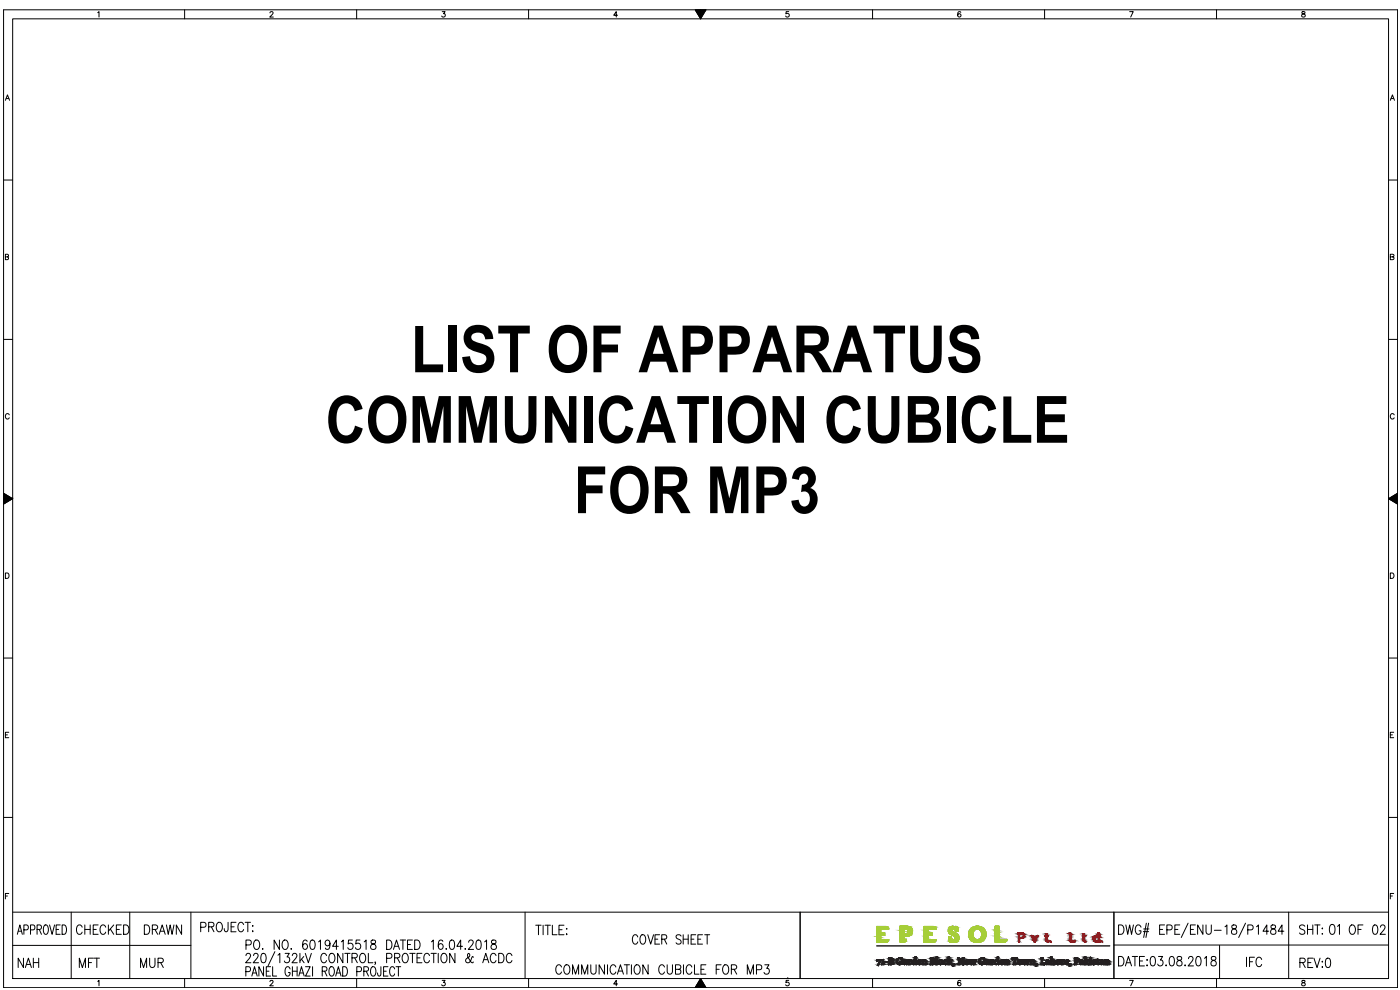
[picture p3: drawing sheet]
<svg xmlns="http://www.w3.org/2000/svg" width="420mm" height="297mm" viewBox="0 0 420 297" stroke-linecap="round" stroke-linejoin="round" font-family="sans-serif">
<defs><g id="words">
<g font-size="19.6">
<text x="123.3" y="111.7">LIST OF APPARATUS</text>
<text x="97.7" y="132.8">COMMUNICATION CUBICLE</text>
<text x="172.2" y="154">FOR MP3</text>
</g>
<g font-size="6.2">
<text x="22.2" y="281.5">CHECKED</text>
<text x="42.3" y="281.5">DRAWN</text>
<text x="59.3" y="280.8">PROJECT:</text>
<text x="389.1" y="281.5">SHT: OF 02</text>
<text x="397.9" y="281.5">01</text>
<text x="188.7" y="284.3">COVER SHEET</text>
<text x="4.6" y="291.4">NAH</text>
<text x="22.9" y="291.4">MFT</text>
<text x="41.3" y="291.4">MUR</text>
<text x="165.8" y="293.5">COMMUNICATION CUBICLE FOR MP3</text>
<text x="373.2" y="291.4">IFC</text>
<text x="389.1" y="291.4">REV:0</text>
</g>
</g></defs>
<!-- layer: 0 -->
<g fill="none" stroke="#000" stroke-width=".3">
<path d="M1.1 2.9h418.3v293.4h-418.3zM3.8 5.7h412.9v287.9h-412.9zM29.3 3.8l.4-.3v1.6M55.4 2.9v2.8M81 3.9l.3-.4 .7 .3-1 1.3h1M107 2.9v2.8M132.7 3.5h.9l-.5 .6a.55 .55 0 0 1 .4 .9 .55 .55 0 0 1-.9-.2M158.6 2.9v2.8M185.3 4.6h-1.1l.7-1.1v1.6M208.6 2.9h3.3l-1.6 2.8zM208.8 2.9l-.1 .1M209 2.9l-.2 .3"/>
<path d="M209.2 2.9l-.4 .4M209.4 2.9l-.5 .5M209.6 2.9l-.6 .6M209.8 2.9l-.7 .7M209.9 2.9l-.8 .9M210.1 2.9l-.9 1M210.3 5.7h.1M210.3 2.9v2.8M210.3 2.9l-1 1.1M210.5 5.3l-.3 .3M210.5 2.9l-1.2 1.2M210.7 2.9l-1.3 1.4"/>
<path d="M210.7 4.8l-.6 .6M210.9 2.9l-1.4 1.5M211 4.3l-.9 1M211.1 2.9l-1.5 1.6M211.3 2.9l-1.7 1.7M211.3 3.9l-1.3 1.3M211.5 2.9l-1.8 1.8M211.6 3.4l-1.7 1.7M211.7 2.9l-1.9 1.9M211.9 2.9l-2.1 2.1M236.7 3.5h-.8v.7a.57 .57 0 0 1 .8 0 .57 .57 0 0 1-.1 .8 .57 .57 0 0 1-.8-.2M261.9 2.9v2.8"/>
<path d="M288.3 3.7v-.1a.81 .81 0 0 0-1 .5 .81 .81 0 0 0 .6 1 .51 .51 0 0 0 .5-.4 .51 .51 0 0 0-.4-.6 .51 .51 0 0 0-.6 .5M313.5 2.9v2.8M339 3.5h1.1l-.8 1.6M365.1 2.9v2.8M390.8 3.6v.4l.7 .3 .2 .3a.54 .54 0 0 1-.5 .5 .54 .54 0 0 1-.6-.5l1-.7v-.3zM1.6 30.1l.6-1.6 .7 1.6M1.9 29.6h.7M417.3 30.1l.6-1.6 .6 1.6M417.5 29.6h.8M1.1 54h2.7M416.7 54h2.7M1.6 77.1l.8-.1 .1-.6-.9-.1v1.6l.9-.1 .1-.4-.4-.3"/>
<path d="M417.3 77.1l.9-.1 .1-.6-1-.1v1.6l1-.1 .1-.4-.5-.3M1.1 101.8h2.7M416.7 101.8h2.7M2.8 124.5a.6 .6 0 0 0-.7-.4 .6 .6 0 0 0-.5 .6v.4a.6 .6 0 0 0 .5 .6 .6 .6 0 0 0 .7-.4M418.4 124.5a.6 .6 0 0 0-.7-.4 .6 .6 0 0 0-.4 .6v.4a.6 .6 0 0 0 .4 .6 .6 .6 0 0 0 .7-.4M1.1 149.6h2.7l-2.7-1.6v3.3M1.2 148.1l-.1 .1M1.3 148.1l-.2 .3M1.4 148.2l-.3 .3M1.5 148.3l-.4 .5M1.7 148.4l-.6 .5M1.8 148.4l-.7 .7"/>
<path d="M1.9 148.5l-.8 .8M2 148.6l-.9 .9M2.2 148.7l-1.1 1M2.3 148.7l-1.2 1.2M2.4 148.8l-1.3 1.3M2.5 148.9l-1.4 1.4M2.6 148.9l-1.5 1.6M2.7 149l-1.6 1.7M2.9 149.1l-1.8 1.8M3 149.1l-1.9 1.9M3.1 149.2l-2 2.1M3.2 149.3l-1.7 1.7"/>
<path d="M3.3 149.4l-1.3 1.3M3.5 149.4l-1 1M3.6 149.5l-.6 .6M3.7 149.6l-.3 .2M3.8 149.6h-2.7h2.7l-2.7 1.7M3.8 149.6h.1M416.7 149.6l2.7-1.6v3.3zM416.7 149.6h.1M416.7 149.6h2.7M416.8 149.6l.3 .2M416.9 149.5l.6 .6M417 149.4l1 1"/>
<path d="M417.2 149.4l1.3 1.3M417.3 149.3l1.7 1.7M417.4 149.2l2 2.1M417.5 149.1l1.9 1.9M417.7 149.1l1.7 1.8M417.8 149l1.6 1.7M417.9 148.9l1.5 1.6M418 148.9l1.4 1.4M418.1 148.8l1.3 1.3M418.2 148.7l1.2 1.2M418.4 148.7l1 1M418.5 148.6l.9 .9"/>
<path d="M418.6 148.5l.8 .8M418.7 148.4l.7 .7M418.8 148.4l.6 .5M419 148.3l.4 .5M419.1 148.2l.3 .3M419.2 148.1l.2 .3M419.3 148.1l.1 .1M1.6 171.9h.6a.88 .88 0 0 1 .5 .8 .88 .88 0 0 1-.5 .8h-.6zM417.3 171.9h.5a.87 .87 0 0 1 .6 .8 .87 .87 0 0 1-.6 .8h-.5zM1.1 197.4h2.7M416.7 197.4h2.7M2.6 219.7h-1v1.6h1"/>
<path d="M418.3 219.7h-1v1.6h1M1.6 220.5h.6M417.3 220.5h.6M1.1 245.3h2.7M416.7 245.3h2.7M1.6 268.8h.6M2.6 268.1h-1v1.6M3.8 273.7h412.9M5.5 279.4h.9M7.2 279l1.1-.1 .2-.4-.2-.8-1.1-.2v2.8M9.2 279l1.1-.1 .2-.4-.2-.8-1.1-.2v2.8M11.1 278.9l1.1-.2 .2-.4-.2-.6-1.1-.2v2.8"/>
<path d="M11.8 278.9l.6 1.4M13.4 277.7l.2-.2a1.23 1.23 0 0 1 .9 1.8l-.1 .4a.66 .66 0 0 1-1 .5l-.4-.9 .1-1.1zM14.9 277.5l.7 2.8 .8-2.8M16.8 278.9h.8M18.1 277.5h-1.3v2.8h1.3M18.6 277.5h.7a1.79 1.79 0 0 1 0 2.8h-.7zM21.4 273.7v19.9M38.9 273.7v19.9M57.3 273.7v19.9M157.6 273.7v19.9M160.8 277.6h1.6M161.6 277.6v2.9"/>
<path d="M163 277.6v2.9M163.6 277.6h1.6M164.4 277.6v2.9M165.8 277.6v2.9h1.4M167.8 279h.9M169.3 277.6h-1.5v2.9h1.5M170.1 278.6v.2zM240.1 273.7v19.9M334.3 273.7v19.9M335.7 277.5a1.51 1.51 0 0 1 1.6 .9 1.51 1.51 0 0 1-.5 1.8l-1.1 .1zM337.9 277.5l.5 2.8 .6-2.8 .6 2.8 .6-2.8M342.4 278.2a.88 .88 0 0 0-1-.7 .88 .88 0 0 0-.7 1.1v.7a.88 .88 0 0 0 .9 1 .88 .88 0 0 0 .8-1h-.5"/>
<path d="M343.1 279.5h1.6M343.2 278.7h1.6M344 277l-.8 4.3M344.7 277l-.8 4.3M348 278.9h.9M349.5 277.5h-1.5v2.8h1.5M350.2 279h1a.76 .76 0 0 0 .6-.7 .76 .76 0 0 0-.6-.8h-1v2.8M352.6 278.9h.9M354.1 277.5h-1.5v2.8h1.5M356.6 277l-2.1 4.3M357.3 278.9h.9M358.7 277.5h-1.4v2.8h1.4"/>
<path d="M361 277.5v2.8l-1.6-2.8v2.8M361.9 277.5v2a.79 .79 0 0 0 .8 .8 .79 .79 0 0 0 .8-.8v-2M364.4 279.1h2.1M367.6 278.1l.6-.6v2.8M369.8 277.7a.61 .61 0 0 0 .2 .9 .89 .89 0 0 1 1.2 .8 .89 .89 0 0 1-1 .9 .91 .91 0 0 1-.6-1.1 .91 .91 0 0 1 1.1-.6 .58 .58 0 0 0 .2-.9zM373.8 277l-2.1 4.3M374.5 279h1a.76 .76 0 0 0 .6-.7 .76 .76 0 0 0-.6-.8h-1v2.8M377.1 278.1l.6-.6v2.8M380.8 279.4h-1.8l1.2-1.9v2.8M381.5 277.7a.61 .61 0 0 0 .3 .9 .89 .89 0 0 1 1.1 .8 .89 .89 0 0 1-1 .9 .92 .92 0 0 1-.5-1.1 .92 .92 0 0 1 1.1-.6 .58 .58 0 0 0 .2-.9zM385.3 279.4h-1.7l1.1-1.9v2.8M386.8 273.7v19.9"/>
<path d="M417.3 268.8h.6M418.3 268.1h-1v1.6M3.8 283.7h53.5M5.2 280.3l.8-2.8 .7 2.8M29.3 294.4l.4-.2v1.6M55.4 293.6v2.7M73.8 291.5h.9a.78 .78 0 0 0 .5-.7 .78 .78 0 0 0-.5-.8h-.9v2.9M73.8 286.7l.5-.7h.4l.5 .6-.3 .9-1.2 1.4h1.6M73.8 283.5h1.1a.76 .76 0 0 0 .5-.7 .76 .76 0 0 0-.5-.8h-1.1v2.9M75.6 292.9l.8-2.9 .8 2.9M75.9 291.9h1M76.1 286.7l.5-.7h.4l.5 .6-.4 .9-1.1 1.4h1.6"/>
<path d="M76.6 282.2l.2-.2a1.51 1.51 0 0 1 1.2 1.2 1.51 1.51 0 0 1-.5 1.5l-.2 .2a1.49 1.49 0 0 1-1.3-1.1 1.49 1.49 0 0 1 .6-1.6zM78.6 286.2l.6-.2a1.75 1.75 0 0 1 0 2.9h-.2a1.59 1.59 0 0 1-.6-2.3zM78.8 284.6v.3zM79.1 290v2.9l-1.4-2.9v2.9M79.9 291.4h.8M81 294.5l.3-.3 .7 .2-1 1.4h1M81.2 290h-1.3v2.9h1.3M81.8 290v2.9h1.2M82.5 285.5l-2.1 4.3M83.4 286.6l.6-.6v2.9M83.9 282v2.9l-1.6-2.9v2.9M85.1 282.2l.2-.2a1.52 1.52 0 0 1 1.3 1.2 1.52 1.52 0 0 1-.6 1.5l-.2 .2a1.49 1.49 0 0 1-1.2-1.1 1.49 1.49 0 0 1 .5-1.6z"/>
<path d="M85.6 286h1.2l-.7 1.1a.85 .85 0 0 1 .7 1.4 .85 .85 0 0 1-1.5-.2M87.1 290.7a.79 .79 0 0 0-1-.6 .79 .79 0 0 0-.6 1v.7a.8 .8 0 0 0 .8 1.1 .8 .8 0 0 0 .8-1.1h-.6M87.4 284.6v.3zM87.7 286.7l.5-.7h.4l.5 .6-.3 .9-1.2 1.4h1.6M87.7 291.4h1.5M87.7 290v2.9M89.2 290v2.9M89.7 292.9l.8-2.9 .8 2.9M90 291.9h1M90 286v2.9M90.5 287.8l.8 1.1M91.2 287l-1.2 1.3"/>
<path d="M91.6 286l.9 2.9 .9-2.9M91.7 290h1.4l-1.4 2.9h1.4M92.2 282.4l-.1-.2-.6-.2a2.02 2.02 0 0 0-.3 2.7 .79 .79 0 0 0 1-.2 .79 .79 0 0 0-.2-1.1 .79 .79 0 0 0-1.1 .1l-.1 .4M93.3 282.2l.6-.2a1.75 1.75 0 0 1 0 2.9h-.2a1.59 1.59 0 0 1-.6-2.3zM93.8 290v2.9M95.6 282.6l.6-.6v2.9M96.7 291.4l1.2-.1 .2-.4-.2-.7-1.2-.2v2.9M97.4 291.4l.7 1.5M98 286.7a.88 .88 0 0 0-1.1-.6 .88 .88 0 0 0-.6 1v.7a.88 .88 0 0 0 .6 1.1 .88 .88 0 0 0 1.1-.7M99 283a.74 .74 0 0 1-1.1 .7 .8 .8 0 0 1-.2-1.3 .8 .8 0 0 1 1.2 0 2.89 2.89 0 0 1-.2 2.3 .67 .67 0 0 1-1-.2M99.1 290.2l.2-.2a1.52 1.52 0 0 1 .8 2.5l-.4 .4a1.53 1.53 0 0 1-1.1-1.2 1.53 1.53 0 0 1 .5-1.5zM99.1 286.2l.3-.2a1.52 1.52 0 0 1 1.2 1.2 1.52 1.52 0 0 1-.6 1.5 .91 .91 0 0 1-.9 0 .91 .91 0 0 1-.4-.9l.1-1.1z"/>
<path d="M100.7 292.9l.9-2.9 .8 2.9M101 291.9h1M101.5 283.9h-1.7l1.2-1.9v2.9M102.4 282.6l.6-.6v2.9M102.8 290h.8a1.72 1.72 0 0 1 0 2.9h-.8zM102.9 286v2.9l-1.6-2.9v2.9M103.5 286h1.6M104.3 286v2.9M105.6 287.4l1.4-.1 .2-.4-.1-.6-.4-.3h-1.1v2.9M105.8 282h-1.2l-.1 1.3a.87 .87 0 0 1 1.3 0 .87 .87 0 0 1-.1 1.3 .87 .87 0 0 1-1.3-.3M106.4 287.4l.8 1.5M107 293.6v2.7"/>
<path d="M107.1 291.5h.9a.78 .78 0 0 0 .5-.7 .78 .78 0 0 0-.5-.8h-.9v2.9M108 282h-1.1l-.1 1.3a.87 .87 0 0 1 1.3 0 .87 .87 0 0 1-.2 1.3 .87 .87 0 0 1-1.2-.3M108.4 286.2l.2-.2a1.52 1.52 0 0 1 1.2 1.2 1.52 1.52 0 0 1-.5 1.5l-.2 .2a1.49 1.49 0 0 1-1.3-1.1 1.49 1.49 0 0 1 .6-1.6zM109.2 291.4l1.2-.1 .2-.4-.2-.7-1.2-.2v2.9M109.3 282.6l.6-.6v2.9M109.9 291.4l.7 1.5M110.5 286v2.9h1.4M111.5 282.2a.61 .61 0 0 0 .2 .9 .89 .89 0 0 1 1.1 .8 .89 .89 0 0 1-1 1 .92 .92 0 0 1-.5-1.2 .92 .92 0 0 1 1.1-.6 .61 .61 0 0 0 .2-.9zM111.6 290.2l.2-.2a1.23 1.23 0 0 1 1 1.8 .84 .84 0 0 1-.8 1.1 .84 .84 0 0 1-.8-1.1v-.7zM112.7 288.7h-.2h.2l-.2 .7M114.3 290v2.2l-.2 .5h-.6l-.2-.8M115.1 291.4h.8"/>
<path d="M116 287.5h1a.76 .76 0 0 0 .6-.7 .76 .76 0 0 0-.6-.8h-1v2.9M116 282a1.5 1.5 0 0 1 1.6 1 1.5 1.5 0 0 1-.4 1.7l-1.2 .2zM116.4 290h-1.3v2.9h1.3M118.1 284.9l.9-2.9 .9 2.9M118.4 287.4l1.4-.1 .2-.4-.1-.6-.5-.3h-1v2.9M118.4 283.9h1.2M118.4 290.7a.7 .7 0 0 0-.7-.7 .7 .7 0 0 0-.7 .7l-.1 1.1a.78 .78 0 0 0 .6 1 .78 .78 0 0 0 .9-.6M118.8 290h1.5M119.2 287.4l.8 1.5M119.6 290v2.9M120.1 282h1.6M120.9 282v2.9"/>
<path d="M121.2 286.2l.2-.2a1.52 1.52 0 0 1 1.2 1.2 1.52 1.52 0 0 1-.5 1.5 .93 .93 0 0 1-1 0 .93 .93 0 0 1-.4-.9v-.7zM122.3 283.4h.9M123 286h1.6M123.8 282h-1.5v2.9h1.5M123.8 286v2.9M124.5 282a1.51 1.51 0 0 1 1.6 1 1.51 1.51 0 0 1-.5 1.7l-1.1 .2zM125.2 287.4h.9M126.6 286h-1.4v2.9h1.4M128.9 286.7a.87 .87 0 0 0-1.1-.6 .87 .87 0 0 0-.6 1v.7a.87 .87 0 0 0 .6 1.1 .87 .87 0 0 0 1.1-.7M129.4 286h1.6M129.5 282.6l.5-.6v2.9M130.2 286v2.9"/>
<path d="M131.5 286v2.9M132.7 294.2h.9l-.5 .6a.55 .55 0 0 1 .4 .9 .55 .55 0 0 1-.9-.2M132.8 286.2l.2-.2a1.52 1.52 0 0 1 1.2 1.2 1.52 1.52 0 0 1-.5 1.5l-.2 .2a1.49 1.49 0 0 1-1.3-1.1 1.49 1.49 0 0 1 .6-1.6zM132.9 282.4l-.1-.2-.6-.2a1.75 1.75 0 0 0 0 2.9 .84 .84 0 0 0 .8-1.1 .84 .84 0 0 0-1.1-.5l-.4 .6M133.9 284.6v.3zM135.2 282.2l.6-.2a1.78 1.78 0 0 1 0 2.9h-.3a1.99 1.99 0 0 1-.3-2.7zM136.5 286v2.9l-1.5-2.9v2.9M138.8 283.9h-1.7l1.2-1.9v2.9M139.5 284.7h.2zM140.6 282.7l.5-.7h.5l.4 .6-.3 .9-1.2 1.4h1.6M142 287.3l-.2-.3-.5 1.1a.83 .83 0 0 1-.6 .8 .83 .83 0 0 1-1-.6l.3-.6 .9-.7a.63 .63 0 0 0-.3-1l-.3 .4 .3 1.1 .8 1.2 .5 .2 .1-.3M143.2 282.2l.5-.2a1.78 1.78 0 0 1 0 2.9h-.2a1.99 1.99 0 0 1-.3-2.7z"/>
<path d="M144.9 288.9l.9-2.9 .9 2.9M145.2 287.9h1.2M145.5 282.6l.5-.6v2.9M147.6 282.2a.61 .61 0 0 0 .2 .9 .89 .89 0 0 1 1.2 .8 .89 .89 0 0 1-1.1 1 .92 .92 0 0 1-.5-1.2 .92 .92 0 0 1 1.1-.6 .61 .61 0 0 0 .3-.9zM148.9 286.7a.88 .88 0 0 0-1.1-.6 .88 .88 0 0 0-.7 1v.7a.88 .88 0 0 0 .7 1.1 .88 .88 0 0 0 1.1-.7M149.7 286a1.51 1.51 0 0 1 1.6 1 1.51 1.51 0 0 1-.5 1.7l-1.1 .2zM153.6 286.7a.81 .81 0 0 0-1.2-.5 1.8 1.8 0 0 0 .2 2.7 .83 .83 0 0 0 1-.7M158.6 293.6v2.7M170.1 280.2v.3zM185.3 295.2h-1.1l.7-1v1.6M208.7 296.2l.1 .1M208.8 296.1l.2 .2"/>
<path d="M208.8 296l.4 .3M208.9 295.8l.5 .5M209 295.7l.6 .6M209.1 295.6l.7 .7M209.1 295.5l.8 .8M209.2 295.4l.9 .9M209.3 295.3l1 1M209.3 295.1l1.2 1.2M209.4 295l1.3 1.3M209.5 294.9l1.4 1.4M209.6 294.8l1.5 1.5M209.6 294.7l1.7 1.6"/>
<path d="M209.7 294.5l1.8 1.8M209.8 294.4l1.9 1.9M209.8 294.3l2.1 2M209.9 294.2l1.7 1.7M210.3 293.6l1.6 2.7h-3.3zM210.3 293.6v2.7M236.4 293.6h.1M236.7 294.2h-.8v.7a.57 .57 0 0 1 .8-.1 .57 .57 0 0 1-.1 .9 .57 .57 0 0 1-.8-.2M261.9 293.6v2.7M288.3 294.4v-.2a.81 .81 0 0 0-1 .6 .81 .81 0 0 0 .6 1 .51 .51 0 0 0 .5-.5 .51 .51 0 0 0-.4-.5 .51 .51 0 0 0-.6 .4M313.5 293.6v2.7M334.3 283.5h82.4"/>
<path d="M335.7 287a1.51 1.51 0 0 1 1.6 .9 1.51 1.51 0 0 1-.5 1.8l-1.1 .1zM337.7 289.8l1-2.8 .9 2.8M338.1 288.9h1.1M339 294.2h1.1l-.8 1.6M339.8 287h1.6M340.6 287v2.8M342 288.3h.9M343.5 287h-1.5v2.8h1.5M344.2 287.9v.3zM344.2 289.5v.3zM345.5 287.1l.6-.1a1.8 1.8 0 0 1 0 2.8h-.2a2.03 2.03 0 0 1-.4-2.7zM347.7 287h1.2l-.7 1.1a.86 .86 0 0 1 .7 1.3 .86 .86 0 0 1-1.5-.1"/>
<path d="M349.8 289.7h.3zM351.2 287.1l.6-.1a1.8 1.8 0 0 1 0 2.8h-.2a2.03 2.03 0 0 1-.4-2.7zM353.4 287.1a.59 .59 0 0 0 .2 1 .9 .9 0 0 1 1.1 .8 .9 .9 0 0 1-1 .9 .93 .93 0 0 1-.5-1.1 .93 .93 0 0 1 1.1-.6 .59 .59 0 0 0 .2-1zM355.7 289.5v.3zM356.7 287.7l.4-.7h.5l.4 .5-.3 1-1.1 1.3h1.6M359.2 287.1l.6-.1a1.77 1.77 0 0 1 0 2.8h-.3a2.03 2.03 0 0 1-.3-2.7zM361.5 287.5l.5-.5v2.8M363.6 287.1a.61 .61 0 0 0 .3 1 .9 .9 0 0 1 1.1 .8 .9 .9 0 0 1-1 .9 .93 .93 0 0 1-.5-1.1 .93 .93 0 0 1 1.1-.6 .59 .59 0 0 0 .2-1zM365.1 293.6v2.7M366 283.7v9.9M390.8 294.2v.5l.9 .5a.54 .54 0 0 1-.5 .6 .54 .54 0 0 1-.6-.6l1-.7v-.3z"/>
</g>
<!-- layer: BORDER_A4|Layer 1 -->
<path d="M263.1 283.8h70" fill="none" stroke="#231f20" stroke-width=".3"/>
<g fill="none" stroke="#000" stroke-width=".3">
<path d="M263.1 278h2.2a.92 .92 0 0 1 1.4 .8h-2.4v1.1h1.2v.8h-1.2v1.2h2.2a.65 .65 0 0 1-.1 .8 .65 .65 0 0 1-.8 0h-2.5zM270.1 277.9h.2a4.3 4.3 0 0 1 3.3 .7 1.6 1.6 0 0 1-.1 1.8 1.6 1.6 0 0 1-1.8 .5h-.3v.9h.5a.66 .66 0 0 1-.2 .8 .66 .66 0 0 1-.7 0h-.9zM271.4 278.7a.79 .79 0 0 1 1.2 .7 .79 .79 0 0 1-1.2 .7zM277.3 278h2.2a.9 .9 0 0 1 .9 0 .9 .9 0 0 1 .5 .8h-2.4v1.1h1.2v.8h-1.2v1.2h2.3a.75 .75 0 0 1-.3 .8 .75 .75 0 0 1-.9 0h-2.3zM284.9 278.4a1.21 1.21 0 0 1 1.9 0v-.4a.81 .81 0 0 1 .8 .5 .81 .81 0 0 1-.2 .9h-.5a.67 .67 0 0 0-.5-.6 .67 .67 0 0 0-.8 .3l.2 .3a2.2 2.2 0 0 1 1.9 2.6 1.33 1.33 0 0 1-2.2 .3v.3a.68 .68 0 0 1-.8-.2 .68 .68 0 0 1 0-.8v-.5h.7a.61 .61 0 0 0 .4 .8 .61 .61 0 0 0 .8-.5 .61 .61 0 0 0-.6-.7l-.5-.2a1.34 1.34 0 0 1-.6-2.1zM291.4 278.6a2.62 2.62 0 0 1 3.3-.4 2.62 2.62 0 0 1 1 3.3 2.61 2.61 0 0 1-3.6 1.1 2.61 2.61 0 0 1-1-3.6zM292.4 279.2a1.42 1.42 0 0 1 1.9 0 1.42 1.42 0 0 1 .2 1.8 1.34 1.34 0 0 1-1.7 .8 1.34 1.34 0 0 1-.8-1.8zM298.6 277.9h1.3v4h2.2a.84 .84 0 0 1-1.2 .8h-2.3zM305.4 279.9a1.93 1.93 0 0 1 2 .5 1.11 1.11 0 0 1-1.4 1.2v1.1h-.3v-2.6h-.3zM320.9 279.9l.5 .1v2a.62 .62 0 0 0 .4 .5 .62 .62 0 0 0 .7-.2v-.2a.33 .33 0 0 1 .2 .5 .33 .33 0 0 1-.6 .1l-1-.2v-2.3zM329.5 279.9h.1a.41 .41 0 0 1 .5 .2 .41 .41 0 0 1-.1 .5v1.8h.2v.3l-.4-.1-.1-.3a.94 .94 0 0 1-1.3 0 .94 .94 0 0 1-.1-1.3 .94 .94 0 0 1 1.3-.1l.1-.7-.2-.1zM263.3 287.9l1.1 .1-.8 1.7-.2-.1 .7-1.5-.7 .1-.2 .2z"/>
<path d="M264.5 288l.6-.1-.1 1.3 .3 .2-.8 .1 .3-.4v-.9zM265.6 288.6l.7-.1 .1 .2-.8 .1zM266.7 287.4h.7a.48 .48 0 0 1 .6 .4 .48 .48 0 0 1-.3 .6 .59 .59 0 0 1 .4 .8 .59 .59 0 0 1-.9 .2l-.5 .1 .2-.4v-1.4zM267.1 288.5a.42 .42 0 0 1 .6 0 .42 .42 0 0 1 0 .6 .42 .42 0 0 1-.6 0zM267.2 287.6a.4 .4 0 0 1 .6 .4 .4 .4 0 0 1-.7 .3zM269.3 287.7l.5-.3 .9 .1-.2 .5a.63 .63 0 0 0-.7-.5 .63 .63 0 0 0-.5 .8 .71 .71 0 0 0 .3 .9 .71 .71 0 0 0 .8-.1v-.4l-.3-.2h.6a.75 .75 0 0 1-.8 1 1.02 1.02 0 0 1-.6-1.8zM271.2 288.2a.6 .6 0 0 1 .8-.1 .6 .6 0 0 1 0 .9l.4 .2a.26 .26 0 0 1-.3 .3 .26 .26 0 0 1-.3-.3 .35 .35 0 0 1-.5 .2 .35 .35 0 0 1 .1-.6l.5-.2a.37 .37 0 0 0-.2-.4 .37 .37 0 0 0-.5 .1zM271.3 288.9l.5-.1-.1 .4zM272.6 288.1l.4-.1v.3l.5-.3v.5l-.3-.2-.2 .2v.7l.2 .2h-.6l.1-1.1zM274 288.3l.7-.1v.9a.5 .5 0 0 1-.7-.1 .5 .5 0 0 1 0-.7zM274.5 287.2l.5-.1-.1 2 .3 .1-.3 .3-.2-.3a.69 .69 0 0 1-1.1-.4 .69 .69 0 0 1 .9-.8h.2zM275.6 288.2a.46 .46 0 0 1 .6-.3 .46 .46 0 0 1 .2 .7h-.7a.48 .48 0 0 0 .1 .6 .48 .48 0 0 0 .6 0v.1a.67 .67 0 0 1-1-.1 .67 .67 0 0 1 .2-1z"/>
<path d="M275.7 288.2h.4l.1 .3h-.6zM276.7 288.1l.5-.1v.2a.55 .55 0 0 1 .8-.1 .55 .55 0 0 1 0 .8l.2 .5-.6 .1 .2-.7a.38 .38 0 0 0 0-.4 .38 .38 0 0 0-.5-.2l-.2 .9 .2 .3h-.6l.2-.3zM279.2 287.4h.7a.48 .48 0 0 1 .6 .4 .48 .48 0 0 1-.3 .6 .59 .59 0 0 1 .4 .8 .59 .59 0 0 1-.9 .2l-.6 .1 .3-.4v-1.4zM279.6 288.5a.43 .43 0 0 1 .6 0 .43 .43 0 0 1 0 .6 .43 .43 0 0 1-.6 0zM279.7 287.6a.41 .41 0 0 1 .6 0 .41 .41 0 0 1-.1 .6 .41 .41 0 0 1-.6-.1zM280.9 287.2h.5l-.1 2 .2 .2-.6 .1 .2-.4v-1.7zM282 288.3a.47 .47 0 0 1 .7 .4 .47 .47 0 0 1-.7 .4zM283.4 288.2a.42 .42 0 0 1 .6-.3 .42 .42 0 0 1 .2 .6l-.1-.2a.35 .35 0 0 0-.5-.1 .35 .35 0 0 0-.2 .4 .5 .5 0 0 0 .2 .6 .5 .5 0 0 0 .6-.1 .62 .62 0 0 1-.9 .2 .62 .62 0 0 1 0-1zM284.5 287.2l.4-.1v2l.2 .3h-.6l.1-.2v-1.8zM285.2 288l.6 .1a.6 .6 0 0 0-.6 .6 .6 .6 0 0 0 .6 .6l-.3 .1-.6-.7 .5-.5zM286.1 289.2l.2-.1a.41 .41 0 0 1 .1 .5 .41 .41 0 0 1-.4 .2l.2-.3zM287.5 287.4l.4 .1 1.1 1.5v-1.3l-.2-.3h.6l-.2 .3-.1 1.8-1.2-1.7-.1 1.4 .3 .2h-.6l.2-.2a1.48 1.48 0 0 0-.3-1.7z"/>
<path d="M289.8 288.2a.47 .47 0 0 1 .6-.3 .47 .47 0 0 1 .2 .7h-.7a.49 .49 0 0 0 .2 .6 .49 .49 0 0 0 .6 0v.1a.68 .68 0 0 1-1-.1 .68 .68 0 0 1 .1-1zM290 288.2h.3l.1 .3h-.6zM290.9 288h.6l-.2 .2 .2 1 .4-.9-.2-.3h.6l-.2 .2 .2 1 .4-1-.2-.2h.5l-.6 1.4-.2 .1-.3-.9-.5 .9zM294 287.7l.5-.3 .9 .1-.1 .5a.63 .63 0 0 0-.8-.5 .63 .63 0 0 0-.5 .8 .71 .71 0 0 0 .3 .9 .71 .71 0 0 0 .9-.1v-.4l-.4-.2h.7a.78 .78 0 0 1-.3 .9 .78 .78 0 0 1-1-.1 1.1 1.1 0 0 1-.2-1.6zM295.9 288.2l.8-.1 .1 1.1h.3a.27 .27 0 0 1-.3 .2 .27 .27 0 0 1-.2-.2 .36 .36 0 0 1-.6 .2 .36 .36 0 0 1 .1-.6l.5-.2a.36 .36 0 0 0-.2-.4 .36 .36 0 0 0-.5 .1zM296.1 288.9l.5-.1-.2 .4zM297.3 288.1l.4-.1v.3l.5-.3v.5l-.3-.2-.2 .2v.7l.2 .2h-.6l.2-1.1zM298.7 288.3l.7-.1v.9a.49 .49 0 0 1-.7-.1 .49 .49 0 0 1 0-.7zM299.2 287.2h.5l-.1 1.9 .3 .1-.3 .3-.2-.3a.71 .71 0 0 1-1.1-.6 .71 .71 0 0 1 1.1-.6zM300.3 288.2a.47 .47 0 0 1 .6-.3 .47 .47 0 0 1 .2 .7h-.7a.49 .49 0 0 0 .1 .6 .49 .49 0 0 0 .7 0l-.1 .1a.68 .68 0 0 1-.9-.1 .68 .68 0 0 1 .1-1zM300.4 288.2h.4l.1 .3h-.6zM301.5 288.1l.4-.1v.2a.55 .55 0 0 1 .8-.1 .55 .55 0 0 1 0 .8l.2 .5-.6 .1 .2-.7a.39 .39 0 0 0-.2-.6 .39 .39 0 0 0-.4 .6l.2 .6h-.6l.1-.2z"/>
<path d="M303.8 287.4h1.5l-.1 .6a.3 .3 0 0 0-.2-.4 .3 .3 0 0 0-.4 .1v1.4l.3 .3h-.8l.3-.3v-1.4a.31 .31 0 0 0-.4-.1 .31 .31 0 0 0-.1 .4zM305.8 288.3a.48 .48 0 0 1 .7 .4 .48 .48 0 0 1-.7 .4zM306 280.1a.71 .71 0 0 1 1 .2 .71 .71 0 0 1-.3 1h-.7zM306.9 288h.6l-.2 .2 .3 1 .3-.9-.2-.3h.6l-.2 .2 .3 1 .4-1-.3-.2h.6l-.8 1.5-.3-.9-.6 .9zM309.2 288.1l.4-.1v.2a.55 .55 0 0 1 .8-.1 .55 .55 0 0 1 0 .8l.2 .5-.6 .1 .2-.7a.39 .39 0 0 0-.2-.6 .39 .39 0 0 0-.4 .6l.2 .6h-.6l.2-.2zM309.6 280.7l.4 .2 .5 1.5 .6-1.6 .4-.1-.8 2h-.3zM311 289.2l.2-.1a.41 .41 0 0 1 0 .5 .41 .41 0 0 1-.4 .2l.3-.3zM312.4 287.4h.6l-.2 .4v1.3a.48 .48 0 0 0 .5 .1 .48 .48 0 0 0 .4-.4l-.1 .6h-1.3l.3-.3v-1.4zM313.9 288.2l.8-.1 .1 1.1h.3a.28 .28 0 0 1-.3 .2 .28 .28 0 0 1-.2-.2 .35 .35 0 0 1-.6 .2 .35 .35 0 0 1 .1-.6l.5-.2a.37 .37 0 0 0-.2-.4 .37 .37 0 0 0-.5 .1zM313.9 280.1h.2v.6h.6v.2h-.5a1.18 1.18 0 0 0 .5 1.6v.2a1.09 1.09 0 0 1-.8-1.6l-.3-.2v-.2h.3zM314.1 288.9l.4-.1a.23 .23 0 0 1 0 .3 .23 .23 0 0 1-.3 .1 .23 .23 0 0 1-.1-.3zM315.1 282.3h.3v.4h-.3z"/>
<path d="M315.2 287.2l.5-.1-.1 1.1 .3-.2a.8 .8 0 0 1 .6 1.3l.1 .1-.5 .1 .2-1a.33 .33 0 0 0-.4-.3 .33 .33 0 0 0-.3 .3v.7l.2 .2h-.6l.2-.2v-1.8zM317.2 288.3a.47 .47 0 0 1 .7 .4 .47 .47 0 0 1-.6 .4zM318.4 288.1l.5-.1v.3l.5-.3v.5l-.3-.2-.2 .2-.1 .7 .3 .2h-.6l.1-1.1zM319.8 288.2a.46 .46 0 0 1 .6-.3 .46 .46 0 0 1 .2 .7l-.8 .1a.52 .52 0 0 0 .3 .5 .52 .52 0 0 0 .6-.1 .66 .66 0 0 1-1.1 .2 .66 .66 0 0 1 .2-1.1zM320 288.2h.3l.2 .3h-.7zM321 289.2l.2-.1a.41 .41 0 0 1 .1 .5 .41 .41 0 0 1-.4 .2l.3-.3zM322.4 287.4a1.08 1.08 0 0 1 1.4 .7l-.4 .5-.5 .1v.5l.2 .2h-.7l.3-.3v-1.4zM322.9 287.6a.47 .47 0 0 1 .7 .4 .47 .47 0 0 1-.7 .4zM324.1 288.2l.8-.1 .1 1.1h.3a.28 .28 0 0 1-.3 .2 .28 .28 0 0 1-.2-.2 .35 .35 0 0 1-.6 .2 .35 .35 0 0 1 .1-.6l.5-.2a.37 .37 0 0 0-.2-.4 .37 .37 0 0 0-.5 .1zM324.3 288.9l.5-.1-.2 .4h-.3zM325.1 280.1h.3v.6h.5v.2h-.4a1.2 1.2 0 0 0 .4 1.6 .72 .72 0 0 1-.8-.2 .72 .72 0 0 1 0-.9v-.5h-.2v-.2h.2zM325.4 287.2h.5l-.1 1.9 .2 .3h-.6l.2-.3v-1.7z"/>
<path d="M326.2 288l.6 .1a.6 .6 0 0 0-.6 .6 .6 .6 0 0 0 .6 .6h-.4l-.5-.6 .4-.5zM327 288.1l.5-.1-.1 1.2 .2 .2-.6 .1 .2-.4zM328 288.1l.8-.1-.1 .4-.3-.3-.2 .3a.56 .56 0 0 1 .6 .7 .56 .56 0 0 1-.9 .3v-.5l.3 .4a.23 .23 0 0 0 .4-.1 .23 .23 0 0 0-.2-.3l-.1-.1a.42 .42 0 0 1-.3-.2 .42 .42 0 0 1 0-.5zM328.6 281.1a.7 .7 0 0 1 1 .1 .7 .7 0 0 1-.1 1 .7 .7 0 0 1-1-.1zM329 288.1l.4-.3 .1 .2h.4l-.4 .2v.2a.52 .52 0 0 0 .2 .8l.2 .1-.3 .1a.75 .75 0 0 1-.4-1.1zM330.2 288.2a.6 .6 0 0 1 .9-.1 .6 .6 0 0 1-.1 .9l.4 .2a.27 .27 0 0 1-.3 .2 .27 .27 0 0 1-.3-.2 .36 .36 0 0 1-.5 .2 .36 .36 0 0 1 .1-.6l.4-.2a.36 .36 0 0 0-.1-.4 .36 .36 0 0 0-.5 .1zM330.4 288.9l.4-.1-.1 .4zM330.6 282.3h.3v.4h-.3zM331.5 288.1l.5-.1v.2a.55 .55 0 0 1 .8-.1 .55 .55 0 0 1 0 .8l.2 .5-.6 .1 .2-.9a.34 .34 0 0 0-.3-.4 .34 .34 0 0 0-.4 .3l.2 .9h-.6l.2-.3z"/>
<circle cx="282.4" cy="288.7" r=".7"/>
<circle cx="306.2" cy="288.7" r=".7"/>
<circle cx="317.6" cy="288.7" r=".7"/>
<circle cx="327.3" cy="287.4" r=".17"/>
</g>
<g fill="#a6ce38" stroke="#a6ce38" stroke-width=".3">
<path d="M294 281.7h1.5z"/>
<path d="M292.7 282.7h1.2z"/>
<path d="M265.7 281.9h.3z"/>
<path d="M265.6 281.9h.4z"/>
<path d="M265.1 281.9h.9z"/>
<path d="M264.5 281.9h1.5z"/>
<path d="M280 281.9h.2z"/>
<path d="M279.5 281.9h.7z"/>
<path d="M278.8 281.9h1.4z"/>
<path d="M277.3 282.7h2.9z"/>
<path d="M285.8 277.9h.2z"/>
<path d="M286.1 278.7h1.5z"/>
<path d="M285.3 282.7h.2z"/>
<path d="M286.1 282.7h.6z"/>
<path d="M271.8 278.7h1.9z"/>
<path d="M293 277.9h.6zM293 277.9h.6zM293 277.9h.6z"/>
<path d="M293 277.9l.9 .1zM292.7 278h1.2zM292.7 278h1.2zM292.7 278h1.2z"/>
<path d="M292.7 278h1.4zM292.5 278h1.6zM292.5 278h1.6zM292.5 278h1.6z"/>
<path d="M292.5 278l1.9 .1zM292.2 278.1h2.2zM292.2 278.1h2.2zM292.2 278.1h2.2z"/>
<path d="M292.2 278.1l2.4 .1zM292 278.2h2.6zM292 278.2h2.6zM292 278.2h2.6z"/>
<path d="M292 278.2l2.8 .1zM291.8 278.3h3zM291.8 278.3h3zM291.8 278.3h3z"/>
<path d="M291.8 278.3l3.3 .1zM291.6 278.4h3.5zM291.6 278.4h3.5zM291.6 278.4h3.5z"/>
<path d="M291.6 278.4l3.6 .2-.1-.2zM291.4 278.6l.2-.2 3.6 .2zM291.4 278.6h3.8zM291.4 278.6h3.8z"/>
<path d="M291.4 278.6l4 .2zM291.4 278.6l4 .2h-4.2z"/>
<path d="M293.3 278.8h2.1zM293.3 278.8h2.1z"/>
<path d="M291.2 278.8h2.1zM291.2 278.8h1.8z"/>
<path d="M293.6 278.8h1.8zM293.6 278.8h1.8z"/>
<path d="M291.2 278.8h1.8zM291.2 278.8h1.8z"/>
<path d="M291.2 278.8h1.8zM291.2 278.8l1.6 .1z"/>
<path d="M293.6 278.8l1.9 .1zM293.6 278.8l1.9 .1z"/>
<path d="M293.8 278.9l1.7 .1zM293.8 278.9l1.7 .1z"/>
<path d="M291.2 278.9h1.6zM291.2 278.9l1.4 .1h-1.5z"/>
<path d="M291.1 279h1.5zM291.1 279h1.5z"/>
<path d="M294 279h1.6zM294 279h1.6z"/>
<path d="M291.1 279l1.3 .2 .2-.2zM291.1 279l1.3 .2h-1.5z"/>
<path d="M294.1 279l1.6 .2-.1-.2zM294.1 279l1.6 .2h-1.5z"/>
<path d="M290.9 279.2h1.5zM290.9 279.2h1.5z"/>
<path d="M294.2 279.2h1.5zM294.2 279.2h1.5z"/>
<path d="M294.3 279.2l1.5 .2-.1-.2zM294.3 279.2l1.5 .2h-1.4z"/>
<path d="M290.9 279.2l1.3 .2 .2-.2zM290.9 279.2l1.3 .2h-1.4zM290.8 279.4h1.4zM290.8 279.4h1.4z"/>
<path d="M294.4 279.4h1.4zM294.4 279.4h1.4z"/>
<path d="M294.4 279.4l1.4 .2v-.2zM294.4 279.4l1.4 .2h-1.3z"/>
<path d="M290.8 279.4l1.3 .2 .1-.2zM290.8 279.4l1.3 .2h-1.3z"/>
<path d="M290.8 279.6h1.3zM290.8 279.6l1.3 .1z"/>
<path d="M294.5 279.6l1.4 .1zM294.5 279.6l1.4 .1z"/>
<path d="M294.5 279.7l1.4 .1zM294.5 279.7l1.4 .1z"/>
<path d="M290.8 279.7l1.3 .1v-.1zM290.8 279.7l1.3 .1h-1.4z"/>
<path d="M294.5 279.8l1.4 .2zM294.5 279.8l1.4 .2z"/>
<path d="M290.7 279.8l1.3 .2 .1-.2zM290.7 279.8l1.3 .2h-1.3z"/>
<path d="M294.6 280l1.3 .1zM294.6 280l1.3 .1z"/>
<path d="M290.7 280l1.3 .1zM290.7 280l1.3 .1z"/>
<path d="M294.6 280.1l1.3 .2v-.2zM294.6 280.1l1.3 .2h-1.3z"/>
<path d="M294.6 280.3h1.3zM294.6 280.3h1.3z"/>
<path d="M290.7 280.1l1.3 .2v-.2zM290.7 280.1l1.3 .2h-1.3z"/>
<path d="M290.7 280.3l1.3 .1zM290.7 280.3l1.3 .1z"/>
<path d="M290.7 280.4l1.3 .2v-.2zM290.7 280.4l1.3 .2h-1.3z"/>
<path d="M294.6 280.3l1.3 .3v-.3zM294.6 280.3l1.3 .3h-1.3z"/>
<path d="M294.6 280.6h1.3zM294.6 280.6l1.3 .1z"/>
<path d="M290.7 280.6l1.3 .1zM290.7 280.6l1.3 .1z"/>
<path d="M290.7 280.7l1.4 .1zM290.7 280.7l1.4 .1z"/>
<path d="M294.6 280.7h1.3zM294.6 280.7l1.3 .1h-1.4z"/>
<path d="M294.5 280.8l1.4 .2v-.2zM294.5 280.8l1.4 .2h-1.4z"/>
<path d="M290.7 280.8l1.4 .2v-.2zM290.7 280.8l1.4 .2h-1.3z"/>
<path d="M290.8 281h1.3zM290.8 281h1.3z"/>
<path d="M294.5 281h1.4zM294.5 281l1.3 .1z"/>
<path d="M290.8 281l1.4 .3-.1-.3zM290.8 281l1.4 .3h-1.4zM290.8 281.3h1.4zM290.8 281.3h1.4z"/>
<path d="M294.5 281.1l1.3 .2v-.2zM294.5 281.1l1.3 .2h-1.4zM294.4 281.3h1.4zM294.4 281.3h1.4z"/>
<path d="M290.8 281.3l1.6 .2-.2-.2zM290.8 281.3l1.6 .2h-1.5z"/>
<path d="M294.4 281.3l1.3 .2 .1-.2zM294.4 281.3l1.3 .2h-1.5z"/>
<path d="M290.9 281.5h1.5zM290.9 281.5h1.5z"/>
<path d="M294.2 281.5h1.4zM294.2 281.5h1.5z"/>
<path d="M291 281.5l1.6 .2-.2-.2zM291 281.5l1.6 .2h-1.5z"/>
<path d="M291.1 281.7h1.5zM291.1 281.7h1.5z"/>
<path d="M294.2 281.5l1.3 .2 .1-.2zM294.2 281.5l1.3 .2h-1.5zM294 281.7h1.5z"/>
<path d="M291.1 281.7l1.7 .1zM291.1 281.7l1.7 .1z"/>
<path d="M294 281.7h1.5zM293.8 281.8h1.7z"/>
<path d="M291.2 281.8l1.8 .1zM291.2 281.8l1.8 .1z"/>
<path d="M293.8 281.8h1.7zM293.6 281.9h1.8z"/>
<path d="M291.2 281.9h1.8zM291.2 281.9h1.8z"/>
<path d="M293.6 281.9h1.8zM293.6 281.9h1.8z"/>
<path d="M293.6 281.9h1.8zM293.3 281.9h2.1z"/>
<path d="M291.2 281.9h2.1zM291.2 281.9h2.1z"/>
<path d="M291.2 281.9h4.2zM291.2 281.9l4 .1z"/>
<path d="M291.4 282h3.8zM291.4 282l3.8 .1z"/>
<path d="M291.4 282.1h3.8zM291.4 282.1l3.7 .1z"/>
<path d="M291.5 282.2h3.6zM291.5 282.2h3.6z"/>
<path d="M291.6 282.2h3.5zM291.6 282.2l3.3 .2z"/>
<path d="M291.7 282.4h3.2zM291.7 282.4h3.1z"/>
<path d="M291.8 282.4h3zM291.8 282.4l2.9 .1z"/>
<path d="M291.9 282.5h2.8zM291.9 282.5h2.7z"/>
<path d="M292 282.5h2.6zM292 282.5l2.4 .1z"/>
<path d="M292.2 282.6h2.2zM292.2 282.6h2.2z"/>
<path d="M292.2 282.6h2.2zM292.2 282.6l2 .1z"/>
<path d="M292.4 282.7h1.8zM292.4 282.7h1.7z"/>
<path d="M292.5 282.7h1.6zM292.5 282.7h1.4zM292.7 282.7h1.2z"/>
<path d="M292.7 282.7h1.2zM292.7 282.7l.9 .1z"/>
<path d="M293 282.8h.6zM293 282.8h.6zM293 282.8h.6z"/>
<path d="M263.1 278h2.9zM263.1 278h2.9zM263.1 278h2.9zM263.1 278h2.9z"/>
<path d="M263.1 278h3.1zM263.1 278h3.1z"/>
<path d="M263.1 278h3.1zM263.1 278h3.1z"/>
<path d="M263.1 278l3.2 .1zM263.1 278l3.2 .1zM263.1 278.1h3.2zM263.1 278.1h3.2z"/>
<path d="M263.1 278.1l3.3 .1zM263.1 278.1l3.3 .1zM263.1 278.2h3.3zM263.1 278.2h3.3z"/>
<path d="M263.1 278.2l3.4 .1zM263.1 278.2l3.4 .1zM263.1 278.3h3.4zM263.1 278.3h3.4z"/>
<path d="M263.1 278.3l3.5 .1zM263.1 278.3l3.5 .1zM263.1 278.4h3.5zM263.1 278.4h3.5z"/>
<path d="M263.1 278.4l3.6 .2zM263.1 278.4l3.6 .2zM263.1 278.6h3.6zM263.1 278.6h3.6z"/>
<path d="M263.1 278.6h3.6zM263.1 278.6h3.6z"/>
<path d="M263.1 278.6l3.6 .1zM263.1 278.6l3.6 .1z"/>
<path d="M263.1 278.7h3.6zM263.1 278.7h3.6z"/>
<path d="M263.1 278.7h3.6zM263.1 278.7h3.6z"/>
<path d="M263.1 278.7h3.6zM263.1 278.7h3.6z"/>
<path d="M263.1 278.7l3.6 .1zM263.1 278.7l3.6 .1z"/>
<path d="M263.1 278.8h1.2zM263.1 278.8h1.2z"/>
<path d="M263.1 278.8h1.2zM263.1 278.8h1.2z"/>
<path d="M263.1 278.8l1.2 .1zM263.1 278.8l1.2 .1z"/>
<path d="M263.1 278.9l1.2 .1zM263.1 278.9l1.2 .1z"/>
<path d="M263.1 279l1.2 .2v-.2zM263.1 279l1.2 .2h-1.2z"/>
<path d="M263.1 279.2l1.2 .2v-.2zM263.1 279.2l1.2 .2h-1.2z"/>
<path d="M263.1 279.4l1.2 .2v-.2zM263.1 279.4l1.2 .2h-1.2z"/>
<path d="M263.1 279.6l1.2 .2v-.2zM263.1 279.6l1.2 .2h-1.2z"/>
<path d="M263.1 279.8h1.2zM263.1 279.8h1.2z"/>
<path d="M263.1 279.8l1.2 .1zM263.1 279.8l1.2 .1zM263.1 279.9h1.2zM263.1 279.9h1.2z"/>
<path d="M263.1 279.9h2.4zM263.1 279.9h2.4z"/>
<path d="M263.1 279.9l2.4 .1zM263.1 279.9l2.4 .1z"/>
<path d="M263.1 280l2.4 .1zM263.1 280l2.4 .1z"/>
<path d="M263.1 280.1l2.4 .2v-.2zM263.1 280.1l2.4 .2h-2.4z"/>
<path d="M263.1 280.3l2.4 .1zM263.1 280.3l2.4 .1z"/>
<path d="M263.1 280.4l2.4 .2zM263.1 280.4l2.4 .2z"/>
<path d="M263.1 280.6h2.4zM263.1 280.6h2.4z"/>
<path d="M263.1 280.6l2.4 .1zM263.1 280.6l2.4 .1z"/>
<path d="M263.1 280.7h1.2zM263.1 280.7h1.2z"/>
<path d="M263.1 280.7h1.2zM263.1 280.7h1.2z"/>
<path d="M263.1 280.7l1.2 .1zM263.1 280.7l1.2 .1z"/>
<path d="M263.1 280.8l1.2 .2v-.2zM263.1 280.8l1.2 .2h-1.2z"/>
<path d="M263.1 281l1.2 .3v-.3zM263.1 281l1.2 .3h-1.2z"/>
<path d="M263.1 281.3l1.2 .2v-.2zM263.1 281.3l1.2 .2h-1.2z"/>
<path d="M263.1 281.5l1.2 .2v-.2zM263.1 281.5l1.2 .2h-1.2z"/>
<path d="M263.1 281.7h1.2zM263.1 281.7h1.2z"/>
<path d="M263.1 281.7l1.2 .1zM263.1 281.7l1.2 .1z"/>
<path d="M263.1 281.8l1.2 .1zM263.1 281.8l1.2 .1z"/>
<path d="M263.1 281.9h1.2zM263.1 281.9h1.2z"/>
<path d="M265.7 281.9h.3zM265.6 281.9h.4zM265.4 281.9h.6z"/>
<path d="M265.4 281.9h.6zM265.1 281.9h.9zM264.7 281.9h1.3z"/>
<path d="M264.7 281.9h1.3zM264.6 281.9h1.4z"/>
<path d="M264.6 281.9h1.4zM264.5 281.9h1.5zM264.4 281.9h1.6z"/>
<path d="M263.1 281.9h1.2zM263.1 281.9h1.2z"/>
<path d="M264.4 281.9h1.6zM264.3 281.9h1.7z"/>
<path d="M263.1 281.9h1.2zM263.1 281.9h1.2z"/>
<path d="M263.1 281.9h3.6zM263.1 281.9h3.6z"/>
<path d="M263.1 281.9l3.6 .1zM263.1 281.9l3.6 .1zM263.1 282h3.6zM263.1 282h3.6z"/>
<path d="M263.1 282h3.6zM263.1 282h3.6z"/>
<path d="M263.1 282h3.6zM263.1 282h3.6z"/>
<path d="M263.1 282h3.6zM263.1 282l3.6 .1z"/>
<path d="M263.1 282.1h3.6zM263.1 282.1h3.6z"/>
<path d="M263.1 282.1h3.6zM263.1 282.1l3.5 .2zM263.1 282.3h3.5zM263.1 282.3h3.5z"/>
<path d="M263.1 282.3h3.5zM263.1 282.3l3.5 .1z"/>
<path d="M263.1 282.4h3.5zM263.1 282.4h3.4z"/>
<path d="M263.1 282.4h3.4zM263.1 282.4l3.4 .1z"/>
<path d="M263.1 282.5h3.4zM263.1 282.5h3.3z"/>
<path d="M263.1 282.5h3.3zM263.1 282.5l3.2 .1z"/>
<path d="M263.1 282.6h3.2zM263.1 282.6h3.2z"/>
<path d="M263.1 282.6h3.2zM263.1 282.6l3.1 .1z"/>
<path d="M263.1 282.7h3.1zM263.1 282.7h3.1z"/>
<path d="M263.1 282.7h3.1zM263.1 282.7h2.9z"/>
<path d="M263.1 282.7h2.9zM263.1 282.7h2.9z"/>
<path d="M263.1 282.7h2.9zM263.1 282.7h2.9z"/>
<path d="M263.1 282.7h2.9zM263.1 282.7h2.9z"/>
<path d="M277.3 278h2.9zM277.3 278h2.9z"/>
<path d="M277.3 278h3zM277.3 278h3z"/>
<path d="M277.3 278h3zM277.3 278h3z"/>
<path d="M277.3 278h3.1zM277.3 278h3.1z"/>
<path d="M277.3 278h3.2zM277.3 278h3.2z"/>
<path d="M277.3 278l3.3 .1zM277.3 278l3.3 .1z"/>
<path d="M277.3 278.1h3.3zM277.3 278.1h3.3z"/>
<path d="M277.3 278.1l3.4 .1zM277.3 278.1l3.4 .1z"/>
<path d="M277.3 278.2h3.4zM277.3 278.2h3.4z"/>
<path d="M277.3 278.2l3.5 .1zM277.3 278.2l3.5 .1z"/>
<path d="M277.3 278.3h3.5zM277.3 278.3h3.5z"/>
<path d="M277.3 278.3l3.5 .1zM277.3 278.3l3.5 .1z"/>
<path d="M277.3 278.4l3.6 .1zM277.3 278.4l3.6 .1z"/>
<path d="M277.3 278.5l3.6 .1zM277.3 278.5l3.6 .1z"/>
<path d="M277.3 278.6l3.6 .1zM277.3 278.6l3.6 .1zM277.3 278.7h3.6zM277.3 278.7h3.6z"/>
<path d="M277.3 278.7h3.6zM277.3 278.7h3.6z"/>
<path d="M277.3 278.7h3.6zM277.3 278.7h3.6z"/>
<path d="M277.3 278.7h3.6zM277.3 278.7h3.6z"/>
<path d="M277.3 278.7l3.6 .1zM277.3 278.7l3.6 .1z"/>
<path d="M277.3 278.8h1.2zM277.3 278.8h1.2z"/>
<path d="M277.3 278.8h1.2zM277.3 278.8h1.2z"/>
<path d="M277.3 278.8l1.2 .1zM277.3 278.8l1.2 .1z"/>
<path d="M277.3 278.9l1.2 .2v-.2zM277.3 278.9l1.2 .2h-1.2z"/>
<path d="M277.3 279.1h1.2zM277.3 279.1h1.2z"/>
<path d="M277.3 279.1l1.2 .4v-.4zM277.3 279.1l1.2 .4h-1.2z"/>
<path d="M277.3 279.5h1.2zM277.3 279.5h1.2z"/>
<path d="M277.3 279.5l1.2 .2zM277.3 279.5l1.2 .2z"/>
<path d="M277.3 279.7l1.2 .1zM277.3 279.7l1.2 .1z"/>
<path d="M277.3 279.8h1.2zM277.3 279.8h1.2z"/>
<path d="M277.3 279.8l1.2 .1zM277.3 279.8l1.2 .1z"/>
<path d="M277.3 279.9h1.2zM277.3 279.9h1.2z"/>
<path d="M277.3 279.9h2.4zM277.3 279.9h2.4z"/>
<path d="M277.3 279.9l2.4 .1zM277.3 279.9l2.4 .1z"/>
<path d="M277.3 280h2.4zM277.3 280h2.4z"/>
<path d="M277.3 280l2.4 .1zM277.3 280l2.4 .1z"/>
<path d="M277.3 280.1l2.4 .1zM277.3 280.1l2.4 .1z"/>
<path d="M277.3 280.2l2.4 .3v-.3zM277.3 280.2l2.4 .3h-2.4z"/>
<path d="M277.3 280.5l2.4 .1zM277.3 280.5l2.4 .1z"/>
<path d="M277.3 280.6l2.4 .1zM277.3 280.6l2.4 .1zM277.3 280.7h2.4zM277.3 280.7h2.4z"/>
<path d="M277.3 280.7h1.2zM277.3 280.7h1.2z"/>
<path d="M277.3 280.7h1.2zM277.3 280.7h1.2z"/>
<path d="M277.3 280.7l1.2 .1zM277.3 280.7l1.2 .1z"/>
<path d="M277.3 280.8l1.2 .1v-.1zM277.3 280.8l1.2 .1h-1.2zM277.3 280.9h1.2zM277.3 280.9h1.2z"/>
<path d="M277.3 280.9l1.2 .5v-.5zM277.3 280.9l1.2 .5h-1.2z"/>
<path d="M277.3 281.4h1.2zM277.3 281.4h1.2z"/>
<path d="M277.3 281.4l1.2 .3v-.3zM277.3 281.4l1.2 .3h-1.2z"/>
<path d="M277.3 281.7l1.2 .1zM277.3 281.7l1.2 .1z"/>
<path d="M277.3 281.8h1.2zM277.3 281.8h1.2z"/>
<path d="M277.3 281.8l1.2 .1zM277.3 281.8l1.2 .1z"/>
<path d="M277.3 281.9h1.2zM277.3 281.9h1.2z"/>
<path d="M280 281.9h.2zM279.7 281.9h.5z"/>
<path d="M279.7 281.9h.5zM279.5 281.9h.7zM279.1 281.9h1.1z"/>
<path d="M279.1 281.9h1.1zM278.8 281.9h1.4zM278.7 281.9h1.5z"/>
<path d="M278.7 281.9h1.5zM278.6 281.9h1.6z"/>
<path d="M277.3 281.9h1.2zM277.3 281.9h1.2z"/>
<path d="M278.6 281.9h1.6zM278.5 281.9h1.7z"/>
<path d="M277.3 281.9h1.2zM277.3 281.9h1.2z"/>
<path d="M277.3 281.9h3.6zM277.3 281.9h3.6z"/>
<path d="M277.3 281.9l3.6 .1zM277.3 281.9l3.6 .1z"/>
<path d="M277.3 282h3.6zM277.3 282h3.6zM277.3 282h3.6zM277.3 282h3.6zM277.3 282h3.6zM277.3 282h3.6z"/>
<path d="M277.3 282h3.6zM277.3 282h3.6z"/>
<path d="M277.3 282h3.6zM277.3 282l3.6 .2z"/>
<path d="M277.3 282.2h3.6zM277.3 282.2h3.6z"/>
<path d="M277.3 282.2h3.6zM277.3 282.2l3.5 .1z"/>
<path d="M277.3 282.3h3.5zM277.3 282.3l3.4 .1zM277.3 282.4h3.4zM277.3 282.4h3.4z"/>
<path d="M277.3 282.4h3.4zM277.3 282.4l3.4 .1z"/>
<path d="M277.3 282.5h3.3zM277.3 282.5h3.4z"/>
<path d="M277.3 282.5h3.3zM277.3 282.5l3.2 .1zM277.3 282.6h3.2zM277.3 282.6h3.2z"/>
<path d="M277.3 282.6h3.2zM277.3 282.6l3.1 .1z"/>
<path d="M277.3 282.7h3.1zM277.3 282.7h3.1z"/>
<path d="M277.3 282.7h3.1zM277.3 282.7h2.9zM277.3 282.7h2.9z"/>
<path d="M277.3 282.7h2.9zM277.3 282.7h2.9z"/>
<path d="M277.3 282.7h2.9zM277.3 282.7h2.9z"/>
<path d="M285.8 277.9h.2zM285.7 277.9h.3z"/>
<path d="M285.7 277.9l.5 .1zM285.6 278h.6z"/>
<path d="M286.8 278h.1zM286.8 278h.1zM286.8 278h.1zM286.8 278h.1z"/>
<path d="M286.8 278h.2zM286.8 278h.2zM286.8 278h.2zM286.8 278h.2z"/>
<path d="M285.6 278h.7zM285.4 278h.9z"/>
<path d="M285.4 278h1zM285.4 278h1z"/>
<path d="M286.8 278h.4zM286.8 278h.4z"/>
<path d="M286.8 278h.4zM286.8 278h.4z"/>
<path d="M285.4 278l1.1 .1zM285.3 278.1h1.2z"/>
<path d="M285.3 278.1h1.2zM285.2 278.1h1.3z"/>
<path d="M286.8 278l.5 .1zM286.8 278l.5 .1z"/>
<path d="M286.8 278.1l.5 .1zM286.8 278.1l.5 .1z"/>
<path d="M285.2 278.1l1.3 .1zM285.2 278.2h1.3z"/>
<path d="M285.2 278.2l1.5 .1zM285 278.3h1.7z"/>
<path d="M286.8 278.2l.6 .1zM286.8 278.2l.6 .1z"/>
<path d="M286.8 278.3h.7zM286.8 278.3h.7z"/>
<path d="M285 278.3h1.7zM285 278.3h1.7z"/>
<path d="M286.8 278.3h.7zM286.8 278.3h.7z"/>
<path d="M285 278.3h1.7zM284.9 278.3h1.8z"/>
<path d="M286.8 278.3l.7 .1zM286.8 278.3l.7 .1z"/>
<path d="M284.9 278.3l1.9 .1zM284.9 278.3l1.9 .1z"/>
<path d="M284.9 278.4h2.6zM284.9 278.4h2.6z"/>
<path d="M284.9 278.4h2.6zM284.9 278.4h2.6z"/>
<path d="M284.9 278.4l2.6 .1zM284.9 278.4l2.6 .1z"/>
<path d="M284.8 278.5l2.7 .1zM284.8 278.5l2.7 .1z"/>
<path d="M284.7 278.6l2.9 .1zM284.7 278.6l2.9 .1z"/>
<path d="M284.7 278.7h2.9zM284.7 278.7h2.9zM284.7 278.7h2.9zM284.7 278.7h2.9z"/>
<path d="M284.7 278.7h2.9zM284.7 278.7h2.9z"/>
<path d="M286.1 278.7h1.5zM286.1 278.7h1.5z"/>
<path d="M284.7 278.7h1.4zM284.7 278.7h1.4z"/>
<path d="M286.1 278.7h1.5zM286.1 278.7h1.5zM286.1 278.7h1.5zM286.1 278.7h1.5zM286.1 278.7h1.5zM286.1 278.7h1.5zM286.1 278.7h1.5z"/>
<path d="M284.7 278.7h1.3zM284.7 278.7h1.4z"/>
<path d="M286.1 278.7h1.5zM286.1 278.7h1.5z"/>
<path d="M284.7 278.7h1.3zM284.7 278.7l1.1 .1z"/>
<path d="M286.3 278.7l1.3 .1zM286.3 278.7l1.3 .1z"/>
<path d="M284.7 278.8h1.1zM284.7 278.8h1.1z"/>
<path d="M286.4 278.8h1.2zM286.4 278.8h1.2z"/>
<path d="M284.7 278.8h1.1zM284.7 278.8h1z"/>
<path d="M284.7 278.8h1zM284.7 278.8l1 .1z"/>
<path d="M286.4 278.8l1.2 .1zM286.4 278.8l1.2 .1z"/>
<path d="M286.5 278.9l1.1 .1zM286.5 278.9l1.1 .1z"/>
<path d="M284.6 278.9h1.1zM284.6 278.9l1 .1z"/>
<path d="M284.6 279h1zM284.6 279h1z"/>
<path d="M286.6 279l1 .1zM286.6 279l1 .1z"/>
<path d="M284.6 279l1 .1zM284.6 279l1 .1z"/>
<path d="M286.7 279.1h.9zM286.7 279.1h.9z"/>
<path d="M284.6 279.1l1 .1zM284.6 279.1l1 .1z"/>
<path d="M284.6 279.2h1zM284.6 279.2h1z"/>
<path d="M286.7 279.1l.9 .1zM286.7 279.1l.9 .1z"/>
<path d="M284.6 279.2l1.1 .1zM284.6 279.2l1.1 .1z"/>
<path d="M286.7 279.2l.9 .1zM286.7 279.2l.9 .1z"/>
<path d="M286.7 279.3h.9zM286.7 279.3h.9z"/>
<path d="M284.6 279.3l1.1 .1zM284.6 279.3l1.1 .1z"/>
<path d="M286.7 279.3l.9 .1zM286.7 279.3l.9 .1z"/>
<path d="M284.6 279.4h1.1zM284.6 279.4h1.1z"/>
<path d="M286.8 279.4h.8zM286.8 279.4h.8z"/>
<path d="M286.8 279.4h.8zM286.8 279.4h.8zM286.8 279.4h.8zM286.8 279.4h.8z"/>
<path d="M286.8 279.4h.8zM286.8 279.4h.8z"/>
<path d="M284.6 279.4h1.2zM284.6 279.4h1.2z"/>
<path d="M284.6 279.4l1.2 .1zM284.6 279.4l1.2 .1z"/>
<path d="M284.6 279.5h1.3zM284.6 279.5h1.3z"/>
<path d="M284.7 279.5l1.4 .1zM284.7 279.5l1.4 .1z"/>
<path d="M284.7 279.6l1.5 .1zM284.7 279.6l1.5 .1z"/>
<path d="M284.7 279.7h1.6zM284.7 279.7h1.6z"/>
<path d="M284.7 279.7h1.7zM284.7 279.7h1.7z"/>
<path d="M284.7 279.7l2 .2zM284.7 279.7l2 .2z"/>
<path d="M284.8 279.9h2zM284.8 279.9h2z"/>
<path d="M284.8 279.9l2.2 .1zM284.8 279.9l2.2 .1z"/>
<path d="M284.9 280h2.1zM284.9 280h2.1z"/>
<path d="M284.9 280l2.3 .1zM284.9 280l2.3 .1z"/>
<path d="M285 280.1l2.2 .1zM285 280.1l2.2 .1z"/>
<path d="M285 280.2h2.3zM285 280.2h2.3z"/>
<path d="M285.2 280.2l2.2 .1zM285.2 280.2l2.2 .1z"/>
<path d="M285.2 280.3l2.2 .1zM285.2 280.3l2.2 .1z"/>
<path d="M285.3 280.4l2.2 .1zM285.3 280.4l2.2 .1z"/>
<path d="M285.5 280.5h2zM285.5 280.5h2z"/>
<path d="M285.5 280.5l2.1 .1zM285.5 280.5l2.1 .1z"/>
<path d="M285.8 280.6h1.8zM285.8 280.6h1.8z"/>
<path d="M285.8 280.6l1.9 .1zM285.8 280.6l1.9 .1z"/>
<path d="M286 280.7l1.7 .1zM286 280.7l1.7 .1z"/>
<path d="M286.1 280.8l1.6 .1zM286.1 280.8l1.6 .1z"/>
<path d="M286.3 280.9h1.4zM286.3 280.9h1.4z"/>
<path d="M286.4 280.9l1.4 .1zM286.4 280.9l1.4 .1z"/>
<path d="M284.7 281.1h.7zM284.7 281.1h.7z"/>
<path d="M286.5 281l1.3 .1zM286.5 281l1.3 .1z"/>
<path d="M284.7 281.1h.8zM284.7 281.1h.8z"/>
<path d="M286.6 281.1h1.2zM286.6 281.1h1.2z"/>
<path d="M284.7 281.1l.8 .1zM284.7 281.1l.8 .1z"/>
<path d="M284.7 281.2h.8zM284.7 281.2h.8z"/>
<path d="M284.7 281.2h.8zM284.7 281.2h.8z"/>
<path d="M284.7 281.2h.8zM284.7 281.2h.8z"/>
<path d="M286.6 281.1l1.2 .1zM286.6 281.1l1.2 .1z"/>
<path d="M284.7 281.2l.8 .1zM284.7 281.2l.8 .1z"/>
<path d="M284.7 281.3h.8zM284.7 281.3h.8z"/>
<path d="M284.7 281.3h.8zM284.7 281.3h.8z"/>
<path d="M286.7 281.2l1.1 .2zM286.7 281.2l1.1 .2z"/>
<path d="M286.7 281.4h1.1zM286.7 281.4h1.1z"/>
<path d="M284.7 281.3l.8 .1zM284.7 281.3l.8 .1z"/>
<path d="M286.7 281.4h1.1zM286.7 281.4l1.1 .1z"/>
<path d="M284.7 281.4l.9 .1zM284.7 281.4l.9 .1z"/>
<path d="M286.7 281.5l1.1 .1zM286.7 281.5l1.1 .1z"/>
<path d="M284.7 281.5l.9 .1zM284.7 281.5l.9 .1z"/>
<path d="M286.7 281.6h1.1zM286.7 281.6h1.1z"/>
<path d="M284.7 281.6l.9 .1zM284.7 281.6l.9 .1z"/>
<path d="M286.7 281.6h1.1zM286.7 281.6l1.1 .1z"/>
<path d="M284.7 281.7l1 .1zM284.7 281.7l1 .1z"/>
<path d="M286.6 281.7h1.2zM286.6 281.7l1.1 .1z"/>
<path d="M284.7 281.8h1.1zM284.7 281.8h1.1z"/>
<path d="M286.5 281.8l1.2 .1zM286.5 281.8l1.2 .1z"/>
<path d="M284.7 281.8l1.1 .1zM284.7 281.8l1.1 .1z"/>
<path d="M284.7 281.9h1.3zM284.7 281.9h1.3z"/>
<path d="M286.5 281.9h1.2zM286.4 281.9h1.3z"/>
<path d="M284.7 281.9h1.3zM284.7 281.9h1.3z"/>
<path d="M284.7 281.9h1.4zM284.7 281.9h1.4z"/>
<path d="M284.7 281.9h1.4zM284.7 281.9h1.4z"/>
<path d="M286.4 281.9h1.3zM286.3 281.9h1.4z"/>
<path d="M284.7 281.9h1.5zM284.7 281.9h1.5z"/>
<path d="M286.3 281.9h1.4zM286.2 281.9h1.5z"/>
<path d="M284.7 281.9h1.5zM284.7 281.9h1.5z"/>
<path d="M284.7 281.9l3 .1zM284.7 281.9l3 .1z"/>
<path d="M284.7 282h3zM284.7 282h3zM284.7 282h3zM284.7 282h3zM284.7 282h3zM284.7 282h3z"/>
<path d="M284.7 282h3zM284.7 282h3zM284.7 282h3zM284.7 282h3zM284.7 282h3zM284.7 282h3z"/>
<path d="M284.7 282h3zM284.7 282h3z"/>
<path d="M284.7 282h3zM284.7 282l2.9 .1z"/>
<path d="M284.7 282.1h2.9zM284.7 282.1l2.9 .1z"/>
<path d="M284.7 282.2h2.9zM284.7 282.2l2.8 .1z"/>
<path d="M284.7 282.3h2.8zM284.7 282.3h2.8z"/>
<path d="M284.7 282.3h2.8zM284.7 282.3h2.8z"/>
<path d="M285.5 282.3h2zM285.5 282.3h2z"/>
<path d="M285.5 282.3h2zM285.5 282.3h2z"/>
<path d="M284.7 282.3h.8zM284.7 282.3h.8z"/>
<path d="M285.5 282.3h2zM285.5 282.3l1.9 .1z"/>
<path d="M285.5 282.4h1.9zM285.5 282.4h1.9z"/>
<path d="M284.8 282.3l.7 .1zM284.8 282.3l.7 .1z"/>
<path d="M284.8 282.4h.7zM284.8 282.4h.7z"/>
<path d="M285.6 282.4h1.8zM285.6 282.4l1.7 .1z"/>
<path d="M285.6 282.5h1.7zM285.6 282.5h1.6z"/>
<path d="M284.8 282.4l.7 .2zM284.8 282.4l.7 .2z"/>
<path d="M285.7 282.5h1.5zM285.7 282.5l1.4 .1z"/>
<path d="M285.7 282.6h1.4zM285.7 282.6h1.4z"/>
<path d="M285 282.6h.5zM285 282.6h.5z"/>
<path d="M285.1 282.6l.4 .1zM285.1 282.6l.4 .1z"/>
<path d="M285.8 282.6h1.3zM285.8 282.6l1.1 .1z"/>
<path d="M285.9 282.7h1zM285.9 282.7h1z"/>
<path d="M285.1 282.7h.4zM285.1 282.7h.4z"/>
<path d="M285.3 282.7h.2zM285.3 282.7h.2zM285.3 282.7h.2z"/>
<path d="M286 282.7h.9zM286 282.7h.7z"/>
<path d="M286.1 282.7h.6zM286.1 282.7h.6z"/>
<path d="M298.6 277.9h1.3zM298.6 277.9h1.3zM298.6 277.9h1.3zM298.6 277.9h1.3z"/>
<path d="M298.6 277.9l1.3 .1zM298.6 277.9l1.3 .1z"/>
<path d="M298.6 278h1.3zM298.6 278h1.3z"/>
<path d="M298.6 278l1.3 .1zM298.6 278l1.3 .1z"/>
<path d="M298.6 278.1l1.3 .1zM298.6 278.1l1.3 .1z"/>
<path d="M298.6 278.2l1.3 .1zM298.6 278.2l1.3 .1z"/>
<path d="M298.6 278.3l1.3 .1zM298.6 278.3l1.3 .1z"/>
<path d="M298.6 278.4l1.3 .1zM298.6 278.4l1.3 .1z"/>
<path d="M298.6 278.5l1.3 .1zM298.6 278.5l1.3 .1z"/>
<path d="M298.6 278.6l1.3 .1zM298.6 278.6l1.3 .1z"/>
<path d="M298.6 278.7l1.3 .2v-.2zM298.6 278.7l1.3 .2h-1.3z"/>
<path d="M298.6 278.9l1.3 .1zM298.6 278.9l1.3 .1z"/>
<path d="M298.6 279l1.3 .3v-.3zM298.6 279l1.3 .3h-1.3z"/>
<path d="M298.6 279.3l1.3 .3v-.3zM298.6 279.3l1.3 .3h-1.3zM298.6 279.6h1.3zM298.6 279.6h1.3z"/>
<path d="M298.6 279.6l1.3 .7v-.7zM298.6 279.6l1.3 .7h-1.3z"/>
<path d="M298.6 280.3l1.3 .6v-.6zM298.6 280.3l1.3 .6h-1.3z"/>
<path d="M298.6 280.9l1.3 .2v-.2zM298.6 280.9l1.3 .2h-1.3z"/>
<path d="M298.6 281.1l1.3 .1zM298.6 281.1l1.3 .1z"/>
<path d="M298.6 281.2l1.3 .2v-.2zM298.6 281.2l1.3 .2h-1.3z"/>
<path d="M298.6 281.4l1.3 .1zM298.6 281.4l1.3 .1z"/>
<path d="M298.6 281.5l1.3 .1zM298.6 281.5l1.3 .1z"/>
<path d="M298.6 281.6l1.3 .1zM298.6 281.6l1.3 .1z"/>
<path d="M298.6 281.7l1.3 .1zM298.6 281.7l1.3 .1zM298.6 281.8h1.3zM298.6 281.8h1.3z"/>
<path d="M298.6 281.8l1.3 .1zM298.6 281.8l1.3 .1z"/>
<path d="M298.6 281.9h3.6zM298.6 281.9h3.6zM298.6 281.9h3.6zM298.6 281.9h3.6z"/>
<path d="M298.6 281.9h3.6zM298.6 281.9h3.6zM298.6 281.9h3.6zM298.6 281.9h3.6zM298.6 281.9h3.6zM298.6 281.9h3.6z"/>
<path d="M298.6 281.9l3.6 .1zM298.6 281.9l3.6 .1z"/>
<path d="M298.6 282h3.6zM298.6 282h3.6z"/>
<path d="M298.6 282h3.6zM298.6 282l3.6 .1z"/>
<path d="M298.6 282.1h3.6zM298.6 282.1l3.5 .1z"/>
<path d="M298.6 282.2l3.5 .2v-.2zM298.6 282.2l3.5 .2h-3.5z"/>
<path d="M298.6 282.4h3.5zM298.6 282.4h3.4z"/>
<path d="M298.6 282.4h3.4zM298.6 282.4l3.3 .1z"/>
<path d="M298.6 282.5h3.3zM298.6 282.5h3.3z"/>
<path d="M298.6 282.5h3.3zM298.6 282.5l3.1 .1zM298.6 282.6h3.1zM298.6 282.6h3.1z"/>
<path d="M298.6 282.6h3.1zM298.6 282.6l2.9 .1z"/>
<path d="M298.6 282.7h2.9zM298.6 282.7h2.9z"/>
<path d="M270.1 277.9h.3zM270.1 277.9h.3z"/>
<path d="M270.1 277.9h.5zM270.1 277.9h.5z"/>
<path d="M270.1 277.9h.8zM270.1 277.9h.8z"/>
<path d="M270.1 277.9h1.2zM270.1 277.9h1.2zM270.1 277.9h1.2zM270.1 277.9h1.2z"/>
<path d="M270.1 277.9h1.6zM270.1 277.9h1.6z"/>
<path d="M270.1 277.9h1.7zM270.1 277.9h1.7z"/>
<path d="M270.1 277.9h1.8zM270.1 277.9h1.8z"/>
<path d="M270.1 277.9h1.9zM270.1 277.9h1.9zM270.1 277.9h1.9zM270.1 277.9h1.9z"/>
<path d="M270.1 277.9h2zM270.1 277.9h2z"/>
<path d="M270.1 277.9h2.2zM270.1 277.9h2.2z"/>
<path d="M270.1 277.9h2.3zM270.1 277.9h2.3z"/>
<path d="M270.1 277.9h2.4zM270.1 277.9h2.4z"/>
<path d="M270.1 277.9l2.6 .1zM270.1 277.9l2.6 .1z"/>
<path d="M270.1 278h2.6zM270.1 278h2.6z"/>
<path d="M270.1 278h2.8zM270.1 278h2.8z"/>
<path d="M270.1 278l2.9 .1zM270.1 278l2.9 .1z"/>
<path d="M270.1 278.1h3zM270.1 278.1h3z"/>
<path d="M270.1 278.1l3.1 .1zM270.1 278.1l3.1 .1z"/>
<path d="M270.1 278.2h3.1zM270.1 278.2h3.1z"/>
<path d="M270.1 278.2l3.3 .1zM270.1 278.2l3.3 .1zM270.1 278.3h3.3zM270.1 278.3h3.3z"/>
<path d="M270.1 278.3l3.4 .1zM270.1 278.3l3.4 .1z"/>
<path d="M270.1 278.4l3.5 .2zM270.1 278.4l3.5 .2z"/>
<path d="M270.1 278.6l3.6 .1zM270.1 278.6l3.6 .1z"/>
<path d="M270.1 278.7h3.6zM270.1 278.7h3.6z"/>
<path d="M271.6 278.7h2.1zM271.6 278.7h2.1zM271.8 278.7h1.9z"/>
<path d="M271.8 278.7h1.9zM271.8 278.7h1.9z"/>
<path d="M270.1 278.7h1.3zM270.1 278.7h1.3z"/>
<path d="M271.9 278.7h1.8zM271.9 278.7h1.8z"/>
<path d="M272 278.7l1.7 .1zM272 278.7l1.7 .1z"/>
<path d="M270.1 278.7l1.3 .1zM270.1 278.7l1.3 .1z"/>
<path d="M272.1 278.8h1.6zM272.1 278.8h1.6z"/>
<path d="M272.3 278.8l1.5 .1zM272.3 278.8l1.5 .1z"/>
<path d="M270.1 278.8l1.3 .1v-.1zM270.1 278.8l1.3 .1h-1.3z"/>
<path d="M272.3 278.9l1.5 .1zM272.3 278.9l1.5 .1z"/>
<path d="M272.4 279h1.4zM272.4 279h1.4z"/>
<path d="M270.1 278.9l1.3 .2zM270.1 278.9l1.3 .2z"/>
<path d="M270.1 279.1l1.3 .1zM270.1 279.1l1.3 .1z"/>
<path d="M272.5 279l1.3 .2zM272.5 279l1.3 .2z"/>
<path d="M272.5 279.2h1.3zM272.5 279.2h1.3z"/>
<path d="M272.5 279.2l1.3 .2v-.2zM272.5 279.2l1.3 .2h-1.2z"/>
<path d="M272.6 279.4h1.2zM272.6 279.4h1.2z"/>
<path d="M270.1 279.2l1.3 .2v-.2zM270.1 279.2l1.3 .2h-1.3z"/>
<path d="M270.1 279.4l1.3 .1zM270.1 279.4l1.3 .1z"/>
<path d="M272.6 279.4l1.2 .1zM272.6 279.4l1.2 .1z"/>
<path d="M272.6 279.5l1.2 .1zM272.6 279.5l1.2 .1z"/>
<path d="M270.1 279.5l1.3 .2v-.2zM270.1 279.5l1.3 .2h-1.3z"/>
<path d="M272.5 279.6h1.3zM272.5 279.6l1.3 .1z"/>
<path d="M272.5 279.7h1.3zM272.5 279.7h1.3z"/>
<path d="M272.5 279.7h1.3zM272.5 279.7l1.3 .1z"/>
<path d="M270.1 279.7l1.3 .2v-.2zM270.1 279.7l1.3 .2h-1.3z"/>
<path d="M272.5 279.8h1.3zM272.5 279.8l1.3 .1z"/>
<path d="M272.4 279.9h1.4zM272.4 279.9h1.4z"/>
<path d="M272.4 279.9h1.4zM272.3 280h1.4z"/>
<path d="M270.1 279.9l1.3 .2v-.2zM270.1 279.9l1.3 .2h-1.3z"/>
<path d="M272.3 280h1.4zM272.1 280.1h1.6z"/>
<path d="M272.1 280.1h1.6zM271.9 280.1h1.8z"/>
<path d="M270.1 280.1h1.3zM270.1 280.1h1.3z"/>
<path d="M271.9 280.1h1.8zM271.8 280.1h1.9z"/>
<path d="M271.8 280.1h1.9zM271.6 280.1h2.1z"/>
<path d="M270.1 280.1h1.3zM270.1 280.1h1.3z"/>
<path d="M270.1 280.1h3.6zM270.1 280.1l3.5 .2z"/>
<path d="M270.1 280.3h3.5zM270.1 280.3l3.4 .1z"/>
<path d="M270.1 280.4h3.4zM270.1 280.4l3.3 .1z"/>
<path d="M270.1 280.5h3.3zM270.1 280.5l3.3 .1z"/>
<path d="M270.1 280.6h3.3zM270.1 280.6l3.1 .1z"/>
<path d="M270.1 280.7h3.1zM270.1 280.7h3z"/>
<path d="M270.1 280.7h3zM270.1 280.7l2.6 .2z"/>
<path d="M270.1 280.9h2.6zM270.1 280.9h2.4z"/>
<path d="M270.1 280.9h2.4zM270.1 280.9h2.2z"/>
<path d="M270.1 280.9h2.2zM270.1 280.9h1.9z"/>
<path d="M270.1 280.9h1.8zM270.1 280.9h1.9z"/>
<path d="M270.1 280.9h1.7zM270.1 280.9h1.8z"/>
<path d="M270.1 280.9h1.7zM270.1 280.9h1.7z"/>
<path d="M270.1 280.9h1.3zM270.1 280.9h1.3z"/>
<path d="M270.1 280.9l1.3 .1zM270.1 280.9l1.3 .1z"/>
<path d="M270.1 281h1.3zM270.1 281h1.3z"/>
<path d="M270.1 281l1.3 .2zM270.1 281l1.3 .2z"/>
<path d="M270.1 281.2l1.3 .1v-.1zM270.1 281.2l1.3 .1h-1.3z"/>
<path d="M270.1 281.3l1.3 .2zM270.1 281.3l1.3 .2z"/>
<path d="M270.1 281.5h1.3zM270.1 281.5h1.3z"/>
<path d="M270.1 281.5l1.3 .2v-.2zM270.1 281.5l1.3 .2h-1.3z"/>
<path d="M270.1 281.7l1.3 .1zM270.1 281.7l1.3 .1z"/>
<path d="M270.1 281.8h1.3zM270.1 281.8h1.3zM270.1 281.8h1.3zM270.1 281.8h1.3z"/>
<path d="M270.1 281.8l1.9 .1zM270.1 281.8l1.9 .1z"/>
<path d="M270.1 281.9h1.9zM270.1 281.9h1.9z"/>
<path d="M270.1 281.9h1.9zM270.1 281.9h1.9z"/>
<path d="M270.1 281.9h1.9zM270.1 281.9h1.9zM270.1 281.9h1.9zM270.1 281.9h1.9zM270.1 281.9h1.9zM270.1 281.9h1.9zM270.1 281.9h1.9zM270.1 281.9h1.9z"/>
<path d="M270.1 281.9l1.9 .1zM270.1 281.9l1.9 .1z"/>
<path d="M270.1 282h1.9zM270.1 282h1.9z"/>
<path d="M270.1 282h1.9zM270.1 282l1.9 .2z"/>
<path d="M270.1 282.2h1.9zM270.1 282.2h1.9z"/>
<path d="M270.1 282.2h1.9zM270.1 282.2l1.8 .1zM270.1 282.3h1.8zM270.1 282.3h1.8z"/>
<path d="M270.1 282.3h1.8zM270.1 282.3l1.7 .1z"/>
<path d="M270.1 282.4h1.7zM270.1 282.4l1.7 .1z"/>
<path d="M270.1 282.5h1.7zM270.1 282.5h1.6z"/>
<path d="M270.1 282.5h1.6zM270.1 282.5l1.6 .1z"/>
<path d="M270.1 282.6h1.6zM270.1 282.6h1.4z"/>
<path d="M270.1 282.6h1.4zM270.1 282.6h1.4z"/>
<path d="M270.1 282.6h1.4zM270.1 282.6h1.3z"/>
<path d="M270.1 282.6h1.2zM270.1 282.6h1.3z"/>
<path d="M270.1 282.6h1.2zM270.1 282.6h1.2z"/>
</g>
<g fill="#231f20" stroke="#231f20" stroke-width=".3">
<path d="M263.4 289.7h.2z"/>
<path d="M265 287.9h.2z"/>
<path d="M264.9 287.9h.3z"/>
<path d="M264.6 288h.5z"/>
<path d="M264.7 289.3h.7z"/>
<path d="M264.5 289.4h.4z"/>
<path d="M266.1 288.5h.3z"/>
<path d="M265.6 288.6h.8z"/>
<path d="M265.6 288.8h.2z"/>
<path d="M266.8 289.2h.4z"/>
<path d="M266.7 289.3h1.2z"/>
<path d="M266.7 289.4h.1z"/>
<path d="M267.3 289.4h.2z"/>
<path d="M269.8 287.4h.7z"/>
<path d="M269.6 287.5h1.1z"/>
<path d="M269.4 287.6h.4z"/>
<path d="M270.6 288.5h.1z"/>
<path d="M270.2 289.3h.5z"/>
<path d="M270.1 289.3h.6z"/>
<path d="M269.7 289.4l.3 .1z"/>
<path d="M269.7 289.4h.5z"/>
<path d="M271.2 288.2h.2z"/>
<path d="M271.8 289.1h.2z"/>
<path d="M272.2 289.2h.2z"/>
<path d="M273.3 288h.2z"/>
<path d="M272.8 288h.2z"/>
<path d="M273 288.3h.2z"/>
<path d="M272.6 289.4h.2z"/>
<path d="M274.8 287.2h.2z"/>
<path d="M274.6 287.2h.4z"/>
<path d="M274.4 288h.2z"/>
<path d="M274.7 288h.2z"/>
<path d="M274.7 288.2h.2z"/>
<path d="M275.1 289.2h.1z"/>
<path d="M274.1 289.4h.2z"/>
<path d="M274.8 289.4h.2z"/>
<path d="M275.9 288h.3z"/>
<path d="M275.7 288.1h.6z"/>
<path d="M276.2 288.3h.3z"/>
<path d="M275.5 288.2h.2z"/>
<path d="M276.2 288.5h.3z"/>
<path d="M276.1 288.5h.4z"/>
<path d="M275.7 288.5h.8z"/>
<path d="M276.3 289.2h.2z"/>
<path d="M275.8 289.4h.3z"/>
<path d="M277 288h.2z"/>
<path d="M276.7 289.4h.4z"/>
<path d="M277.6 289.4h.3z"/>
<path d="M279.6 287.4h.5z"/>
<path d="M280.2 287.8h.3z"/>
<path d="M280.2 288.2h.2z"/>
<path d="M280 288.4h.2z"/>
<path d="M279.1 289.4h.3z"/>
<path d="M279.8 289.4h.2z"/>
<path d="M281.2 287.2h.2z"/>
<path d="M280.9 289.4h.2z"/>
<path d="M282.3 288h.2z"/>
<path d="M283.5 288.1h.8z"/>
<path d="M283.9 289.2h.4z"/>
<path d="M284.7 287.2h.2z"/>
<path d="M285.6 288h.2z"/>
<path d="M285.3 288.3h.2z"/>
<path d="M285.5 289.4h.3z"/>
<path d="M284.5 289.4h.3z"/>
<path d="M286.2 289.1h.2z"/>
<path d="M286.1 289.7h.2z"/>
<path d="M286 289.8h.2z"/>
<path d="M286 289.8h.1z"/>
<path d="M288.9 287.4h.5z"/>
<path d="M287.8 287.4h.1z"/>
<path d="M287.5 289.3h.6z"/>
<path d="M287.9 289.4h.2z"/>
<path d="M287.5 289.4h.2z"/>
<path d="M290.1 288h.3z"/>
<path d="M289.8 288.2h.2z"/>
<path d="M290.4 288.5h.3z"/>
<path d="M290.3 288.5h.4z"/>
<path d="M289.9 288.5h.8z"/>
<path d="M290.5 289.2h.2z"/>
<path d="M290 289.4h.4z"/>
<path d="M292 288h.3z"/>
<path d="M291.1 288h.4z"/>
<path d="M292.8 288h.2z"/>
<path d="M292.7 288.2h.2z"/>
<path d="M292.2 289.4h.2z"/>
<path d="M291.4 289.4h.2z"/>
<path d="M294.4 287.5h1.1z"/>
<path d="M295 288.6h.4z"/>
<path d="M294.9 289.3h.5z"/>
<path d="M294.5 289.4l.2 .1z"/>
<path d="M294.5 289.4h.4z"/>
<path d="M295.9 288.2h.2z"/>
<path d="M296.9 289.2h.2z"/>
<path d="M298 288h.2z"/>
<path d="M298.1 288h.1z"/>
<path d="M297.5 288h.2z"/>
<path d="M297.7 288.3h.2z"/>
<path d="M297.3 289.4h.2z"/>
<path d="M299.5 287.2h.2z"/>
<path d="M299.3 287.2h.4z"/>
<path d="M299.1 288h.2z"/>
<path d="M299.4 288h.2z"/>
<path d="M299.4 288.2h.2z"/>
<path d="M299.4 289.1h.2z"/>
<path d="M299.8 289.2h.1z"/>
<path d="M299.5 289.4h.2z"/>
<path d="M300.6 288h.3z"/>
<path d="M300.5 288.1h.6z"/>
<path d="M300.3 288.2h.1z"/>
<path d="M300.9 288.5h.3z"/>
<path d="M300.8 288.5h.4z"/>
<path d="M300.4 288.5h.8z"/>
<path d="M301 289.2h.2z"/>
<path d="M300.5 289.4h.4z"/>
<path d="M301.7 288h.2z"/>
<path d="M301.5 289.4h.3z"/>
<path d="M302.3 289.4h.3z"/>
<path d="M305.1 287.4h.2z"/>
<path d="M304.9 287.6h.4z"/>
<path d="M304.2 289.3h.8z"/>
<path d="M304.1 289.4h.2z"/>
<path d="M306.1 288h.2z"/>
<path d="M308.1 288h.2z"/>
<path d="M307.1 288h.4z"/>
<path d="M308.8 288h.3z"/>
<path d="M307 288.1h.3z"/>
<path d="M308.8 288.2h.1z"/>
<path d="M308.2 289.4h.2z"/>
<path d="M307.4 289.4h.2z"/>
<path d="M309.4 288h.2z"/>
<path d="M309.2 289.4h.3z"/>
<path d="M310 289.4h.3z"/>
<path d="M311.1 289.1h.1z"/>
<path d="M311 289.6h.2z"/>
<path d="M310.9 289.7h.2z"/>
<path d="M310.8 289.8h.2z"/>
<path d="M312.8 287.4h.2z"/>
<path d="M313.2 289.3h.4z"/>
<path d="M312.5 289.3h1.1z"/>
<path d="M312.9 289.4h.7z"/>
<path d="M313.3 289.4h.3z"/>
<path d="M312.3 289.4h.2z"/>
<path d="M313.9 288.2h.2z"/>
<path d="M314.9 289.2h.2z"/>
<path d="M315.5 287.2h.2z"/>
<path d="M315.4 287.2h.3z"/>
<path d="M315.2 287.3h.5z"/>
<path d="M316 288h.2z"/>
<path d="M315.4 289.2h.2z"/>
<path d="M315.2 289.4h.2z"/>
<path d="M316.1 289.4h.3z"/>
<path d="M317.5 288h.2z"/>
<path d="M318.7 288h.2z"/>
<path d="M318.9 288.3h.2z"/>
<path d="M318.5 289.4h.2z"/>
<path d="M320.1 288h.3z"/>
<path d="M320 288.1h.6z"/>
<path d="M319.9 288.2h.2z"/>
<path d="M319.8 288.2h.2z"/>
<path d="M320.4 288.5h.3z"/>
<path d="M320.3 288.5h.4z"/>
<path d="M319.9 288.5h.8z"/>
<path d="M320.5 289.2h.2z"/>
<path d="M320 289.4h.4z"/>
<path d="M321.1 289.1h.2z"/>
<path d="M321 289.7h.2z"/>
<path d="M320.9 289.8h.2z"/>
<path d="M323.1 287.4h.2z"/>
<path d="M322.6 289.2h.3z"/>
<path d="M322.4 289.4h.3z"/>
<path d="M324.1 288.2h.2z"/>
<path d="M325.1 289.2h.2z"/>
<path d="M325.7 287.2h.2z"/>
<path d="M326.6 288h.2z"/>
<path d="M326.2 288.1h.6z"/>
<path d="M325.4 289.4h.3z"/>
<path d="M327.1 289.3h.3z"/>
<path d="M327 289.4h.3z"/>
<path d="M328.4 288h.2z"/>
<path d="M328.4 289.3h.3z"/>
<path d="M327.9 289.4h.6z"/>
<path d="M328.1 289.4l.2 .1z"/>
<path d="M328.1 289.4h.3z"/>
<path d="M329.3 287.9h.2z"/>
<path d="M329.7 288h.2z"/>
<path d="M329.5 288h.4z"/>
<path d="M329.6 288.2h.3z"/>
<path d="M329.6 289.2h.3z"/>
<path d="M330.2 288.2h.2z"/>
<path d="M330.8 289.1h.2z"/>
<path d="M331.2 289.2h.2z"/>
<path d="M331.8 288h.2z"/>
<path d="M331.5 289.4h.4z"/>
<path d="M332.4 289.4h.3z"/>
<path d="M263.3 287.9h.2zM263.3 287.9h.2z"/>
<path d="M263.3 287.9h.3zM263.3 287.9h.3z"/>
<path d="M263.3 287.9h.4zM263.3 287.9h.4z"/>
<path d="M263.3 287.9h1zM263.3 287.9h1zM263.3 287.9h1zM263.3 287.9h1z"/>
<path d="M263.3 287.9h1zM263.3 287.9h1z"/>
<path d="M263.3 287.9l1.1 .1zM263.3 287.9l1.1 .1zM263.3 288h1.1zM263.3 288h1.1z"/>
<path d="M263.3 288h1.1zM263.3 288h1.1z"/>
<path d="M263.3 288h1.1zM263.3 288h1.1z"/>
<path d="M263.3 288h1.1zM263.3 288l1 .1z"/>
<path d="M263.2 288.1h1.1zM263.2 288.1h1.1z"/>
<path d="M263.2 288.1h.9zM263.2 288.1h.9z"/>
<path d="M263.2 288.1h.8zM263.2 288.1h.9z"/>
<path d="M264.1 288.1h.2zM264.1 288.1h.2z"/>
<path d="M263.2 288.1h.8zM263.2 288.1h.7z"/>
<path d="M263.2 288.1h.5zM263.2 288.1h.7z"/>
<path d="M263.2 288.1h.4zM263.2 288.1h.5z"/>
<path d="M263.2 288.1h.4zM263.2 288.1h.4z"/>
<path d="M263.2 288.1h.4zM263.2 288.1h.4z"/>
<path d="M263.2 288.1h.4zM263.2 288.1h.4z"/>
<path d="M263.2 288.1h.4zM263.2 288.1h.3z"/>
<path d="M264.1 288.1h.2zM264.1 288.1h.2z"/>
<path d="M263.2 288.1h.3zM263.2 288.1l.2 .1z"/>
<path d="M264.1 288.1h.2zM264.1 288.1l.2 .1z"/>
<path d="M263.2 288.2h.2zM263.2 288.2h.2z"/>
<path d="M264.1 288.2h.2zM264.1 288.2l.1 .1z"/>
<path d="M264 288.3l.2 .1zM264 288.3l.2 .1z"/>
<path d="M264 288.4l.1 .2 .1-.2zM264 288.4l.1 .2h-.2z"/>
<path d="M263.9 288.6h.2zM263.9 288.6l.1 .1z"/>
<path d="M263.8 288.7l.1 .3 .1-.3zM263.8 288.7l.1 .3h-.2z"/>
<path d="M263.7 289l.2 .1zM263.7 289l.2 .1z"/>
<path d="M263.6 289.1l.2 .2 .1-.2zM263.6 289.1l.2 .2h-.3zM263.5 289.3h.3zM263.5 289.3h.3z"/>
<path d="M263.5 289.3h.3zM263.5 289.3l.2 .1z"/>
<path d="M263.5 289.4h.2zM263.5 289.4l.2 .1z"/>
<path d="M263.5 289.5h.2zM263.5 289.5h.2zM263.5 289.5h.2zM263.5 289.5h.2z"/>
<path d="M263.5 289.5h.2zM263.5 289.5h.2z"/>
<path d="M263.4 289.5h.3zM263.4 289.5h.3z"/>
<path d="M263.4 289.5l.3 .1zM263.4 289.5l.3 .1z"/>
<path d="M263.4 289.6h.3zM263.4 289.6h.2zM263.4 289.6h.2zM263.4 289.6h.2z"/>
<path d="M263.4 289.6h.2zM263.4 289.6h.2z"/>
<path d="M263.4 289.6h.2zM263.4 289.6l.2 .1zM263.4 289.7h.2z"/>
<path d="M263.4 289.7h.2zM263.4 289.7h.2z"/>
<path d="M263.4 289.7h.2zM263.4 289.7h.2z"/>
<path d="M265 287.9h.2zM264.9 287.9h.3zM264.9 287.9h.3z"/>
<path d="M264.9 287.9h.3zM264.8 287.9h.4zM264.8 287.9h.4zM264.8 287.9h.4z"/>
<path d="M264.8 287.9h.4zM264.8 287.9h.4z"/>
<path d="M264.8 287.9h.4zM264.7 287.9h.4z"/>
<path d="M264.7 287.9h.4zM264.6 288h.5zM264.5 288h.6z"/>
<path d="M264.5 288h.6zM264.5 288h.6z"/>
<path d="M264.5 288h.6zM264.5 288h.6z"/>
<path d="M264.5 288h.6zM264.5 288h.6z"/>
<path d="M264.5 288l.6 .1zM264.5 288l.6 .1z"/>
<path d="M264.5 288.1h.6zM264.5 288.1h.6z"/>
<path d="M264.6 288.1h.5zM264.6 288.1h.5z"/>
<path d="M264.8 288.1h.3zM264.8 288.1h.3z"/>
<path d="M264.8 288.1l.3 .1zM264.8 288.1l.3 .1z"/>
<path d="M264.8 288.2h.3zM264.8 288.2h.3z"/>
<path d="M264.8 288.2h.3zM264.8 288.2h.3z"/>
<path d="M264.8 288.2l.3 .1zM264.8 288.2l.3 .1z"/>
<path d="M264.8 288.3h.3zM264.8 288.3h.3z"/>
<path d="M264.8 288.3h.3zM264.8 288.3l.2 .1z"/>
<path d="M264.8 288.4l.2 .2v-.2zM264.8 288.4l.2 .2h-.2z"/>
<path d="M264.8 288.6l.2 .1zM264.8 288.6l.2 .1z"/>
<path d="M264.8 288.7l.2 .1zM264.8 288.7l.2 .1z"/>
<path d="M264.8 288.8l.2 .1zM264.8 288.8l.2 .1z"/>
<path d="M264.8 288.9h.2zM264.8 288.9h.2z"/>
<path d="M264.8 288.9h.2zM264.8 288.9h.2z"/>
<path d="M264.8 288.9l.2 .1zM264.8 288.9l.2 .1z"/>
<path d="M264.8 289l.2 .1zM264.8 289l.2 .1z"/>
<path d="M264.8 289.1h.2zM264.8 289.1h.2z"/>
<path d="M264.8 289.1h.2zM264.8 289.1h.2z"/>
<path d="M264.8 289.1l.2 .1zM264.8 289.1l.2 .1z"/>
<path d="M264.8 289.2h.3zM264.8 289.2h.3z"/>
<path d="M264.8 289.2h.3zM264.8 289.2h.3z"/>
<path d="M264.7 289.2l.4 .1zM264.7 289.2l.4 .1z"/>
<path d="M264.7 289.3h.4zM264.7 289.3h.4z"/>
<path d="M264.7 289.3h.5zM264.7 289.3h.5z"/>
<path d="M264.7 289.3h.7zM264.7 289.3h.7zM264.7 289.3h.7z"/>
<path d="M264.7 289.3h.7zM264.6 289.3h.8zM264.6 289.3h.8z"/>
<path d="M264.6 289.3h.8zM264.6 289.3h.8zM264.6 289.3h.8z"/>
<path d="M264.6 289.3h.8zM264.6 289.3h.8zM264.6 289.3h.8zM264.6 289.3h.8z"/>
<path d="M264.6 289.3h.8zM264.6 289.3l.7 .1z"/>
<path d="M264.5 289.4h.8zM264.5 289.4h.8z"/>
<path d="M264.9 289.4h.4zM264.9 289.4h.4z"/>
<path d="M264.5 289.4h.4zM264.5 289.4h.4z"/>
<path d="M266.1 288.5h.3zM266.1 288.5h.3z"/>
<path d="M266.1 288.5h.3zM266 288.5h.4zM266 288.5h.4zM266 288.5h.4z"/>
<path d="M266 288.5l.4 .1zM265.8 288.6h.6z"/>
<path d="M265.8 288.6h.6zM265.6 288.6h.8zM265.6 288.6h.8z"/>
<path d="M265.6 288.6h.8zM265.6 288.6h.8zM265.6 288.6h.8zM265.6 288.6h.8z"/>
<path d="M265.6 288.6l.8 .1zM265.6 288.6l.8 .1zM265.6 288.7h.8zM265.6 288.7h.8z"/>
<path d="M265.6 288.7h.8zM265.6 288.7h.7zM265.6 288.7h.7zM265.6 288.7h.7z"/>
<path d="M265.6 288.7h.7zM265.6 288.7h.7z"/>
<path d="M265.6 288.7h.7zM265.6 288.7h.6z"/>
<path d="M265.6 288.7h.6zM265.6 288.7h.3z"/>
<path d="M265.6 288.7h.2zM265.6 288.7h.3z"/>
<path d="M265.6 288.7h.2zM265.6 288.7l.2 .1z"/>
<path d="M267.3 287.4h.2zM267.2 287.4h.3z"/>
<path d="M267.2 287.4h.4zM267.1 287.4h.5z"/>
<path d="M267.1 287.4h.5zM267 287.4h.6z"/>
<path d="M266.7 287.4h.3zM266.7 287.4h.3z"/>
<path d="M266.7 287.4l.9 .1zM266.7 287.4l.9 .1z"/>
<path d="M266.7 287.5h1zM266.7 287.5h1z"/>
<path d="M266.7 287.5h1.1zM266.7 287.5h1.1z"/>
<path d="M266.7 287.5l1.2 .1zM266.7 287.5l1.2 .1z"/>
<path d="M267.2 287.6h.7zM267.2 287.6h.7z"/>
<path d="M266.7 287.6h.5zM266.7 287.6h.5z"/>
<path d="M267.2 287.6h.7zM267.2 287.6h.7z"/>
<path d="M266.7 287.6h.5zM266.7 287.6h.5zM266.7 287.6h.5zM266.7 287.6h.5z"/>
<path d="M267.3 287.6h.6zM267.3 287.6h.6z"/>
<path d="M266.7 287.6h.5zM266.7 287.6h.5z"/>
<path d="M266.8 287.6h.4zM266.8 287.6h.4zM266.7 287.6h.5zM266.7 287.6h.5z"/>
<path d="M266.8 287.6h.4zM266.8 287.6h.4z"/>
<path d="M266.8 287.6h.4zM266.8 287.6h.4z"/>
<path d="M267.3 287.6h.6zM267.3 287.6h.6z"/>
<path d="M266.9 287.6h.3zM266.9 287.6h.3zM266.9 287.6h.3zM266.9 287.6h.3z"/>
<path d="M267.5 287.6h.4zM267.5 287.6h.4z"/>
<path d="M266.9 287.6h.3zM266.9 287.6h.3z"/>
<path d="M267.5 287.6h.4zM267.5 287.6h.4z"/>
<path d="M266.9 287.6l.3 .1zM266.9 287.6l.3 .1z"/>
<path d="M267.6 287.6l.4 .1zM267.6 287.6l.4 .1z"/>
<path d="M266.9 287.7h.3zM266.9 287.7h.3z"/>
<path d="M266.9 287.7h.3zM266.9 287.7h.3z"/>
<path d="M266.9 287.7l.3 .1zM266.9 287.7l.3 .1z"/>
<path d="M267.7 287.7l.3 .1zM267.7 287.7l.3 .1zM267.7 287.8h.3zM267.7 287.8h.3z"/>
<path d="M266.9 287.8l.3 .1zM266.9 287.8l.3 .1z"/>
<path d="M267.7 287.8l.3 .1zM267.7 287.8l.3 .1z"/>
<path d="M267.8 287.9h.2zM267.8 287.9h.2z"/>
<path d="M267.8 287.9l.2 .1zM267.8 287.9l.2 .1z"/>
<path d="M267.8 288h.2zM267.8 288h.2z"/>
<path d="M266.9 287.9l.3 .1zM266.9 287.9l.3 .1z"/>
<path d="M267.8 288h.2zM267.8 288l.2 .1z"/>
<path d="M267.8 288.1h.2zM267.8 288.1h.1z"/>
<path d="M266.9 288l.3 .1zM266.9 288l.3 .1z"/>
<path d="M267.7 288.1h.2zM267.7 288.1l.2 .1z"/>
<path d="M267.7 288.2h.2zM267.7 288.2h.2z"/>
<path d="M266.9 288.1l.2 .1zM266.9 288.1l.2 .1z"/>
<path d="M266.9 288.2l.2 .1zM266.9 288.2l.2 .1z"/>
<path d="M267.7 288.2h.2zM267.7 288.2l.1 .1z"/>
<path d="M267.6 288.3h.2zM267.6 288.3h.2z"/>
<path d="M266.9 288.3h.2zM266.9 288.3h.2z"/>
<path d="M267.6 288.3h.2zM267.5 288.3h.3z"/>
<path d="M266.9 288.3h.2zM266.9 288.3h.2z"/>
<path d="M266.9 288.3h.3zM266.9 288.3h.3z"/>
<path d="M266.9 288.3h.3zM266.9 288.3h.3z"/>
<path d="M267.5 288.3h.3zM267.5 288.4h.2zM267.5 288.4h.2zM267.5 288.4h.2z"/>
<path d="M266.9 288.3l.5 .1zM266.9 288.3l.5 .1z"/>
<path d="M267.5 288.4h.2zM267.5 288.4h.2z"/>
<path d="M266.9 288.4h.5zM266.9 288.4h.5z"/>
<path d="M267.5 288.4h.2zM267.5 288.4h.2z"/>
<path d="M266.9 288.4h.6zM266.9 288.4h.6z"/>
<path d="M266.9 288.4h.8zM266.9 288.4h.8z"/>
<path d="M266.9 288.4h.8zM266.9 288.4h.8zM266.9 288.4h.8zM266.9 288.4h.8zM266.9 288.4h.8zM266.9 288.4h.8z"/>
<path d="M266.9 288.4l1 .1zM266.9 288.4l1 .1z"/>
<path d="M266.9 288.5h1zM266.9 288.5h1z"/>
<path d="M267.5 288.5h.4zM267.5 288.5h.4z"/>
<path d="M266.9 288.5h.5zM266.9 288.5h.6z"/>
<path d="M266.9 288.5h.4zM266.9 288.5h.5z"/>
<path d="M267.5 288.5h.4zM267.5 288.5h.4z"/>
<path d="M266.9 288.5h.4zM266.9 288.5h.3z"/>
<path d="M266.9 288.5h.3zM266.9 288.5h.3z"/>
<path d="M266.9 288.5h.2zM266.9 288.5h.3z"/>
<path d="M267.5 288.5h.4zM267.5 288.5h.4z"/>
<path d="M266.9 288.5h.2zM266.9 288.5h.2z"/>
<path d="M267.5 288.5h.5zM267.5 288.5h.5zM267.6 288.5h.4zM267.6 288.5h.4z"/>
<path d="M267.6 288.5l.4 .1zM267.6 288.5l.4 .1z"/>
<path d="M266.9 288.5l.2 .1zM266.9 288.5l.2 .1z"/>
<path d="M267.7 288.6h.4zM267.7 288.6h.4z"/>
<path d="M267.8 288.6l.3 .1zM267.8 288.6l.3 .1z"/>
<path d="M266.9 288.6l.2 .1zM266.9 288.6l.2 .1z"/>
<path d="M267.8 288.7h.3zM267.8 288.7h.3z"/>
<path d="M267.8 288.7l.3 .1zM267.8 288.7l.3 .1zM267.9 288.8h.2zM267.9 288.8h.2z"/>
<path d="M266.9 288.7l.2 .2zM266.9 288.7l.2 .2zM266.9 288.9h.2zM266.9 288.9h.2z"/>
<path d="M267.9 288.8l.2 .1zM267.9 288.8l.2 .1zM267.9 288.9h.2zM267.9 288.9h.2z"/>
<path d="M266.9 288.9l.2 .1zM266.9 288.9l.2 .1z"/>
<path d="M266.9 289h.2zM266.9 289h.2z"/>
<path d="M267.9 288.9l.2 .1zM267.9 288.9l.2 .1zM267.9 289h.2zM267.9 289h.2z"/>
<path d="M266.9 289l.2 .1zM266.9 289l.2 .1z"/>
<path d="M266.9 289.1h.2zM266.9 289.1h.2z"/>
<path d="M266.9 289.1h.2zM266.9 289.1h.2z"/>
<path d="M267.9 289h.2zM267.9 289l.1 .1zM267.8 289.1h.2zM267.8 289.1h.2z"/>
<path d="M266.9 289.1l.2 .1zM266.9 289.1l.2 .1z"/>
<path d="M267.8 289.1h.2zM267.8 289.1l.2 .1z"/>
<path d="M266.9 289.2h.3zM266.9 289.2h.3z"/>
<path d="M267.8 289.2h.2zM267.8 289.2h.2z"/>
<path d="M266.9 289.2h.3zM266.9 289.2h.3z"/>
<path d="M267.7 289.2h.3zM267.7 289.2h.2z"/>
<path d="M266.9 289.2h.3zM266.9 289.2h.3zM266.8 289.2h.4z"/>
<path d="M267.7 289.2h.2zM267.6 289.3h.3z"/>
<path d="M266.8 289.2l.5 .1zM266.8 289.3h.5z"/>
<path d="M267.6 289.3h.3zM267.4 289.3h.5z"/>
<path d="M266.8 289.3h.6zM266.8 289.3h.6z"/>
<path d="M266.8 289.3h1.1zM266.8 289.3h1.1z"/>
<path d="M266.8 289.3h1.1zM266.7 289.3h1.2zM266.7 289.3h1.2z"/>
<path d="M266.7 289.3h1.1zM266.7 289.3h1.2z"/>
<path d="M266.7 289.3h1.1zM266.7 289.3h1.1z"/>
<path d="M266.7 289.3h1.1zM266.7 289.3l1 .1z"/>
<path d="M266.7 289.4h1zM266.7 289.4h.9z"/>
<path d="M267 289.4h.6zM267 289.4h.6z"/>
<path d="M266.7 289.4h.1zM266.7 289.4h.3z"/>
<path d="M267.2 289.4h.4zM267.2 289.4h.3z"/>
<path d="M270.1 287.4h.1zM270 287.4h.2z"/>
<path d="M270 287.4h.5zM269.8 287.4h.7zM269.8 287.4h.7z"/>
<path d="M269.8 287.4l.8 .1zM269.8 287.5h.8z"/>
<path d="M269.8 287.5h.9zM269.7 287.5h1z"/>
<path d="M269.7 287.5h1zM269.7 287.5h1zM269.7 287.5h1zM269.7 287.5h1zM269.7 287.5h1zM269.7 287.5h1z"/>
<path d="M269.7 287.5h1zM269.7 287.5h1zM269.7 287.5h1zM269.7 287.5h1z"/>
<path d="M269.7 287.5h1zM269.6 287.5h1.1zM269.6 287.5h1.1z"/>
<path d="M269.6 287.5h1.1zM269.5 287.6h1.2z"/>
<path d="M270.1 287.6h.6zM270.1 287.6h.6z"/>
<path d="M269.5 287.6h.5zM269.5 287.6h.6z"/>
<path d="M270.1 287.6h.6zM270.1 287.6h.6z"/>
<path d="M270.2 287.6h.5zM270.2 287.6h.5z"/>
<path d="M270.3 287.6h.4zM270.3 287.6h.4z"/>
<path d="M269.5 287.6h.5zM269.5 287.6h.3zM269.4 287.6h.4z"/>
<path d="M270.3 287.6l.4 .1zM270.3 287.6l.4 .1z"/>
<path d="M270.4 287.7h.3zM270.4 287.7h.3z"/>
<path d="M269.4 287.6h.4zM269.4 287.6l.2 .1z"/>
<path d="M270.5 287.7h.2zM270.5 287.7h.2z"/>
<path d="M269.3 287.7h.3zM269.3 287.7h.3z"/>
<path d="M270.5 287.7l.2 .1zM270.5 287.7l.2 .1z"/>
<path d="M269.3 287.7h.3zM269.3 287.7l.2 .1z"/>
<path d="M269.2 287.8h.3zM269.2 287.8l.3 .1z"/>
<path d="M270.5 287.8h.2zM270.5 287.8l.2 .1z"/>
<path d="M270.5 287.9h.2zM270.5 287.9h.2z"/>
<path d="M269.2 287.9h.3zM269.2 287.9l.2 .1z"/>
<path d="M269.2 288h.2zM269.2 288l.2 .1z"/>
<path d="M269.1 288.1h.3zM269.1 288.1h.3z"/>
<path d="M269.1 288.1l.2 .2zM269.1 288.1l.2 .2z"/>
<path d="M269.1 288.3h.2zM269.1 288.3h.2z"/>
<path d="M269.1 288.3l.2 .1zM269.1 288.3l.2 .1z"/>
<path d="M270.6 288.5h.1zM270.5 288.5h.2z"/>
<path d="M270.1 288.5h.3zM270.1 288.5h.3z"/>
<path d="M270.5 288.5h.2zM270.5 288.5h.2z"/>
<path d="M270.1 288.5h.4zM270.1 288.5h.4z"/>
<path d="M270.1 288.5h.6zM270.1 288.5h.6z"/>
<path d="M270.1 288.5h.7zM270.1 288.5h.7z"/>
<path d="M270.1 288.5h.7zM270.1 288.5l.6 .1z"/>
<path d="M269 288.4l.3 .2zM269 288.4l.3 .2z"/>
<path d="M269 288.6h.3zM269 288.6h.3z"/>
<path d="M270.1 288.6h.6zM270.1 288.6h.6zM270.1 288.6h.6zM270.1 288.6h.6zM270.1 288.6h.6zM270.1 288.6h.6zM270.1 288.6h.6zM270.1 288.6h.6z"/>
<path d="M270.3 288.6h.4zM270.3 288.6h.4zM270.3 288.6h.4zM270.3 288.6h.4z"/>
<path d="M270.3 288.6h.4zM270.3 288.6l.4 .1z"/>
<path d="M270.4 288.7h.3zM270.4 288.7h.3z"/>
<path d="M270.4 288.7h.3zM270.4 288.7h.3z"/>
<path d="M269 288.6l.4 .1zM269 288.6l.4 .1z"/>
<path d="M270.4 288.7h.3zM270.4 288.7l.3 .1zM270.4 288.8h.3zM270.4 288.8h.3z"/>
<path d="M269.1 288.7l.3 .1zM269.1 288.7l.3 .1z"/>
<path d="M270.4 288.8h.3zM270.4 288.8h.3z"/>
<path d="M270.4 288.8l.3 .1zM270.4 288.8l.3 .1z"/>
<path d="M269.1 288.8l.4 .2zM269.1 288.8l.4 .2z"/>
<path d="M270.4 288.9l.3 .1zM270.4 288.9l.3 .1z"/>
<path d="M270.4 289h.3zM270.4 289h.3z"/>
<path d="M269.1 289h.4zM269.1 289h.4z"/>
<path d="M270.4 289h.3zM270.4 289h.3z"/>
<path d="M270.4 289l.3 .1zM270.4 289l.3 .1z"/>
<path d="M270.4 289.1h.3zM270.4 289.1h.3z"/>
<path d="M270.4 289.1l.3 .1zM270.4 289.1l.3 .1z"/>
<path d="M269.2 289l.4 .2zM269.2 289l.4 .2z"/>
<path d="M270.4 289.2h.3zM270.4 289.2h.3z"/>
<path d="M270.4 289.2h.3zM270.4 289.2h.3z"/>
<path d="M269.3 289.2h.4zM269.3 289.2h.4z"/>
<path d="M270.4 289.2h.3zM270.4 289.2h.3z"/>
<path d="M270.4 289.2h.3zM270.3 289.2h.4z"/>
<path d="M270.3 289.2l.4 .1zM270.2 289.3h.5z"/>
<path d="M269.3 289.2l.5 .1zM269.3 289.2l.5 .1z"/>
<path d="M270.2 289.3h.5zM270.2 289.3h.5zM270.2 289.3h.5z"/>
<path d="M270.2 289.3h.5zM270.1 289.3h.6zM270 289.3h.7z"/>
<path d="M269.4 289.3h.6zM269.4 289.3h.6z"/>
<path d="M269.4 289.3h1.3zM269.4 289.3h1.3zM269.4 289.3h1.3zM269.4 289.3h1.3z"/>
<path d="M269.4 289.3h1.3zM269.4 289.3h1.2z"/>
<path d="M269.5 289.3h1.1zM269.5 289.3h1z"/>
<path d="M269.5 289.3h1zM269.5 289.3l1 .1z"/>
<path d="M269.5 289.4h1zM269.5 289.4h.9z"/>
<path d="M269.7 289.4h.7zM269.7 289.4h.5zM269.7 289.4h.5zM269.7 289.4h.5z"/>
<path d="M271.6 288h.2zM271.6 288h.2z"/>
<path d="M271.6 288h.2zM271.5 288h.3z"/>
<path d="M271.5 288h.4zM271.5 288h.4z"/>
<path d="M271.5 288l.5 .1zM271.4 288.1h.6z"/>
<path d="M271.4 288.1h.6zM271.4 288.1h.6z"/>
<path d="M271.4 288.1h.6zM271.3 288.1h.7z"/>
<path d="M271.3 288.1l.7 .1zM271.2 288.2h.8z"/>
<path d="M271.2 288.2h.8zM271.2 288.2h.8z"/>
<path d="M271.2 288.2h.3zM271.2 288.2h.3z"/>
<path d="M271.5 288.2h.5zM271.5 288.2h.5z"/>
<path d="M271.2 288.2h.3zM271.2 288.2h.3z"/>
<path d="M271.7 288.2h.4zM271.7 288.2h.4z"/>
<path d="M271.2 288.2h.3zM271.2 288.2h.2z"/>
<path d="M271.2 288.2h.2zM271.2 288.2h.2z"/>
<path d="M271.7 288.2h.4zM271.7 288.2h.4z"/>
<path d="M271.8 288.2l.3 .1zM271.8 288.2l.3 .1z"/>
<path d="M271.8 288.3l.3 .1zM271.8 288.3l.3 .1z"/>
<path d="M271.8 288.4h.3zM271.8 288.4h.3z"/>
<path d="M271.8 288.4l.3 .1zM271.8 288.4l.3 .1z"/>
<path d="M271.9 288.5h.2zM271.9 288.5h.2z"/>
<path d="M271.9 288.5h.2zM271.9 288.5h.2z"/>
<path d="M271.9 288.5l.2 .1zM271.9 288.5l.2 .1z"/>
<path d="M271.9 288.6h.2zM271.9 288.6h.2zM271.9 288.6h.2zM271.9 288.6h.2z"/>
<path d="M271.9 288.6h.2zM271.8 288.6h.3z"/>
<path d="M271.8 288.6l.3 .1zM271.8 288.7h.3z"/>
<path d="M271.8 288.7h.3zM271.8 288.7h.3z"/>
<path d="M271.7 288.7h.4zM271.6 288.7h.5z"/>
<path d="M271.6 288.7h.5zM271.4 288.8h.6z"/>
<path d="M271.4 288.8h.4zM271.4 288.8h.4zM271.4 288.8h.4zM271.4 288.8h.4z"/>
<path d="M271.8 288.8h.2zM271.8 288.8h.2z"/>
<path d="M271.4 288.8h.4zM271.3 288.8h.5zM271.3 288.8h.5zM271.3 288.8h.5z"/>
<path d="M271.3 288.8h.5zM271.3 288.8h.4z"/>
<path d="M271.8 288.8h.2zM271.8 288.8h.2z"/>
<path d="M271.3 288.8h.4zM271.2 288.8h.4z"/>
<path d="M271.2 288.8h.4zM271.2 288.8l.4 .1z"/>
<path d="M271.2 288.9h.4zM271.2 288.9h.3z"/>
<path d="M271.2 288.9h.2zM271.2 288.9h.3z"/>
<path d="M271.2 288.9h.2zM271.2 288.9h.2zM271.1 288.9h.3zM271.1 288.9h.3z"/>
<path d="M271.8 288.8l.2 .1zM271.8 288.8l.2 .1z"/>
<path d="M271.1 288.9h.3zM271.1 288.9h.2z"/>
<path d="M271.8 288.9l.2 .1zM271.8 288.9l.2 .1z"/>
<path d="M271.1 288.9l.2 .1zM271.1 288.9l.2 .1z"/>
<path d="M271.1 289h.2zM271.1 289h.2z"/>
<path d="M271.8 289h.2zM271.8 289h.2z"/>
<path d="M271.1 289h.2zM271.1 289h.2z"/>
<path d="M271.8 289h.2zM271.8 289h.2z"/>
<path d="M271.8 289l.2 .1zM271.8 289l.2 .1z"/>
<path d="M271.1 289l.2 .1zM271.1 289l.2 .1z"/>
<path d="M271.8 289.1h.2zM271.8 289.1h.2zM271.8 289.1h.2z"/>
<path d="M271.1 289.1h.3zM271.1 289.1h.3z"/>
<path d="M271.8 289.1h.2zM271.8 289.1h.2z"/>
<path d="M271.8 289.1l.2 .1zM271.8 289.1l.2 .1z"/>
<path d="M271.1 289.1l.3 .1zM271.1 289.1l.3 .1z"/>
<path d="M271.7 289.2h.4zM271.7 289.2h.4zM271.7 289.2h.4zM271.7 289.2h.4zM271.8 289.2h.3zM271.8 289.2h.3z"/>
<path d="M271.7 289.2h.1zM271.6 289.2h.2z"/>
<path d="M271.8 289.2h.3zM271.8 289.2h.3zM271.8 289.2h.3zM271.8 289.2h.3z"/>
<path d="M271.6 289.2h.2zM271.6 289.2h.2z"/>
<path d="M271.9 289.2h.2zM271.9 289.2h.2z"/>
<path d="M271.1 289.2h.4zM271.1 289.2h.4z"/>
<path d="M271.9 289.2h.2zM271.9 289.2h.2z"/>
<path d="M271.6 289.2h.2zM271.6 289.2h.2z"/>
<path d="M271.1 289.2h.5zM271.1 289.2h.5z"/>
<path d="M271.9 289.2h.2zM271.9 289.2h.2z"/>
<path d="M272.2 289.2h.2zM272.1 289.2h.3z"/>
<path d="M271.9 289.2h.2zM271.9 289.2h.2z"/>
<path d="M271.2 289.2h.6zM271.2 289.2h.6z"/>
<path d="M271.2 289.2h.6zM271.2 289.2l.6 .1z"/>
<path d="M271.9 289.2h.5zM271.9 289.2l.4 .1z"/>
<path d="M271.9 289.3h.4zM271.9 289.3h.4z"/>
<path d="M271.2 289.3h.6zM271.2 289.3h.5z"/>
<path d="M271.9 289.3h.4zM271.9 289.3l.4 .1z"/>
<path d="M271.2 289.3h.5zM271.2 289.3l.4 .1z"/>
<path d="M271.9 289.4h.3zM271.9 289.4h.4z"/>
<path d="M271.3 289.4h.3zM271.3 289.4h.3z"/>
<path d="M271.3 289.4h.3zM271.3 289.4h.2z"/>
<path d="M271.9 289.4h.3zM271.9 289.4h.3z"/>
<path d="M273.3 288h.2zM273.3 288h.2z"/>
<path d="M272.8 288h.2zM272.8 288h.2z"/>
<path d="M273.3 288h.2zM273.3 288h.2z"/>
<path d="M272.8 288l.2 .1zM272.6 288.1h.4z"/>
<path d="M273.3 288l.2 .1zM273.2 288.1h.3z"/>
<path d="M272.6 288.1h.4zM272.6 288.1h.4zM272.6 288.1h.4zM272.6 288.1h.4zM272.6 288.1h.4zM272.6 288.1h.4z"/>
<path d="M273.2 288.1h.3zM273.2 288.1h.3z"/>
<path d="M272.6 288.1h.4zM272.6 288.1h.4z"/>
<path d="M273.2 288.1h.3zM273.1 288.1h.4z"/>
<path d="M272.6 288.1h.4zM272.6 288.1h.4z"/>
<path d="M272.6 288.1l.4 .1zM272.6 288.1l.4 .1z"/>
<path d="M273.1 288.1h.4zM273.1 288.2h.4z"/>
<path d="M272.6 288.2h.4zM272.6 288.2h.4z"/>
<path d="M272.6 288.2h.4zM272.6 288.2h.4z"/>
<path d="M272.7 288.2h.3zM272.7 288.2h.3z"/>
<path d="M273.1 288.2l.4 .1zM273.1 288.2l.4 .1z"/>
<path d="M273.3 288.3h.2zM273.3 288.3h.2z"/>
<path d="M273 288.3h.3zM273 288.3h.2z"/>
<path d="M273 288.3h.2zM273 288.3h.2z"/>
<path d="M272.7 288.2l.3 .1zM272.7 288.2l.3 .1z"/>
<path d="M273.3 288.3h.2zM273.3 288.3h.2z"/>
<path d="M272.7 288.3h.3zM272.7 288.3h.3zM272.7 288.3h.3zM272.7 288.3h.3z"/>
<path d="M272.7 288.3h.3zM272.7 288.3h.3z"/>
<path d="M272.7 288.3h.3zM272.7 288.3h.3z"/>
<path d="M272.7 288.3h.4zM272.7 288.3l.4 .1z"/>
<path d="M272.7 288.4h.4zM272.7 288.4h.4z"/>
<path d="M272.7 288.4h.4zM272.7 288.4h.3z"/>
<path d="M272.7 288.4h.3zM272.7 288.4l.3 .1z"/>
<path d="M272.7 288.5h.3zM272.7 288.5h.3zM272.7 288.5h.3zM272.7 288.5h.3z"/>
<path d="M272.7 288.5h.3zM272.7 288.5h.3z"/>
<path d="M272.7 288.5l.3 .1zM272.7 288.5l.3 .1z"/>
<path d="M272.7 288.6l.3 .1zM272.7 288.6l.3 .1z"/>
<path d="M272.7 288.7l.3 .1zM272.7 288.7l.3 .1z"/>
<path d="M272.7 288.8l.3 .2zM272.7 288.8l.3 .2z"/>
<path d="M272.7 289h.3zM272.7 289h.3z"/>
<path d="M272.7 289h.3zM272.7 289h.3z"/>
<path d="M272.7 289l.3 .1zM272.7 289l.3 .1zM272.7 289.1h.3zM272.7 289.1h.3z"/>
<path d="M272.7 289.1h.3zM272.7 289.1h.3z"/>
<path d="M272.7 289.1h.3zM272.7 289.1h.3z"/>
<path d="M272.7 289.1l.3 .1zM272.7 289.1l.3 .1z"/>
<path d="M272.7 289.2h.3zM272.7 289.2h.3z"/>
<path d="M272.7 289.2h.3zM272.7 289.2h.3z"/>
<path d="M272.7 289.2l.3 .1zM272.7 289.2l.3 .1z"/>
<path d="M272.7 289.3h.4zM272.7 289.3h.4z"/>
<path d="M272.7 289.3h.4zM272.7 289.3h.4z"/>
<path d="M272.7 289.3h.5zM272.7 289.3h.5zM272.7 289.3h.5zM272.7 289.3h.5z"/>
<path d="M272.7 289.3h.5zM272.7 289.3h.5zM272.7 289.3h.5zM272.7 289.3h.5z"/>
<path d="M272.7 289.3h.5zM272.6 289.3h.6zM272.6 289.3h.6zM272.6 289.3h.6zM272.6 289.3h.6zM272.6 289.3h.6z"/>
<path d="M272.6 289.3h.6zM272.6 289.3l.6 .1z"/>
<path d="M272.6 289.4h.6zM272.6 289.4h.6z"/>
<path d="M272.6 289.4h.6zM272.6 289.4h.6z"/>
<path d="M272.9 289.4h.3zM272.9 289.4h.3z"/>
<path d="M272.6 289.4h.2zM272.6 289.4h.3z"/>
<path d="M273 289.4h.2zM273 289.4h.2z"/>
<path d="M274.8 287.2h.2zM274.7 287.2h.3z"/>
<path d="M274.7 287.2h.3zM274.6 287.2h.4zM274.5 287.2h.5z"/>
<path d="M274.5 287.2h.5zM274.5 287.2h.5zM274.5 287.2h.5zM274.5 287.2h.5z"/>
<path d="M274.5 287.2h.5zM274.5 287.2l.4 .1z"/>
<path d="M274.5 287.3h.4zM274.5 287.3h.4z"/>
<path d="M274.5 287.3h.4zM274.5 287.3h.4z"/>
<path d="M274.6 287.3h.3zM274.6 287.3h.3z"/>
<path d="M274.6 287.3l.3 .1zM274.6 287.3l.3 .1z"/>
<path d="M274.7 287.4h.2zM274.7 287.4h.2z"/>
<path d="M274.7 287.4h.2zM274.7 287.4h.2z"/>
<path d="M274.7 287.4l.2 .1zM274.7 287.4l.2 .1z"/>
<path d="M274.7 287.5h.2zM274.7 287.5h.2z"/>
<path d="M274.7 287.5l.2 .1zM274.7 287.5l.2 .1z"/>
<path d="M274.7 287.6l.2 .1zM274.7 287.6l.2 .1z"/>
<path d="M274.7 287.7l.2 .1zM274.7 287.7l.2 .1z"/>
<path d="M274.7 287.8l.2 .2zM274.7 287.8l.2 .2zM274.7 288h.2zM274.7 288h.2z"/>
<path d="M274.7 288h.2zM274.7 288h.2zM274.7 288h.2z"/>
<path d="M274.4 288h.3zM274.4 288h.3z"/>
<path d="M274.4 288h.5zM274.3 288h.6z"/>
<path d="M274.3 288l.6 .1zM274.1 288.1h.8z"/>
<path d="M274.1 288.1h.8zM274 288.1h.9z"/>
<path d="M274 288.1l.9 .1zM274 288.1l.9 .1z"/>
<path d="M274.4 288.2h.5zM274.4 288.2h.5z"/>
<path d="M274 288.2h.4zM274 288.2h.3z"/>
<path d="M274.4 288.2h.5zM274.4 288.2h.5z"/>
<path d="M274 288.2h.3zM274 288.2h.2z"/>
<path d="M274.5 288.2h.4zM274.5 288.2h.4zM274.7 288.2h.2z"/>
<path d="M274.7 288.2h.2zM274.7 288.2h.2z"/>
<path d="M274 288.2h.2zM273.9 288.2h.2zM273.9 288.2h.2zM273.9 288.2h.2z"/>
<path d="M274.7 288.2l.2 .1zM274.7 288.2l.2 .1z"/>
<path d="M274.7 288.3h.2zM274.7 288.3h.2z"/>
<path d="M273.9 288.2h.2zM273.9 288.2l.1 .1z"/>
<path d="M273.8 288.3h.2zM273.8 288.3l.2 .1z"/>
<path d="M274.7 288.3l.2 .1zM274.7 288.3l.2 .1z"/>
<path d="M273.8 288.4h.2zM273.8 288.4h.2z"/>
<path d="M273.8 288.4l.2 .1zM273.8 288.4l.2 .1z"/>
<path d="M273.7 288.5h.3zM273.7 288.5l.2 .1z"/>
<path d="M274.7 288.4l.2 .2zM274.7 288.4l.2 .2z"/>
<path d="M273.7 288.6l.2 .1zM273.7 288.6l.2 .1zM273.7 288.7h.2zM273.7 288.7h.2z"/>
<path d="M274.7 288.6l.2 .2zM274.7 288.6l.2 .2z"/>
<path d="M273.7 288.7l.3 .2zM273.7 288.7l.3 .2zM273.7 288.9h.3zM273.7 288.9h.3z"/>
<path d="M274.7 288.8l.2 .2zM274.7 288.8l.2 .2z"/>
<path d="M273.7 288.9l.3 .1zM273.7 288.9l.3 .1z"/>
<path d="M274.7 289h.2zM274.7 289h.2z"/>
<path d="M273.7 289h.3zM273.7 289h.3z"/>
<path d="M274.7 289h.2zM274.7 289h.2z"/>
<path d="M274.7 289l.2 .1zM274.7 289l.2 .1zM274.7 289.1h.2zM274.7 289.1h.2z"/>
<path d="M273.7 289l.4 .1zM273.7 289l.4 .1z"/>
<path d="M274.7 289.1h.2zM274.7 289.1h.2z"/>
<path d="M274.7 289.1h.2zM274.7 289.1h.2zM274.7 289.1h.2zM274.7 289.1h.2z"/>
<path d="M274.7 289.1h.2zM274.7 289.1h.2z"/>
<path d="M273.8 289.1h.3zM273.8 289.1h.3z"/>
<path d="M273.8 289.1l.3 .1zM273.8 289.1l.3 .1z"/>
<path d="M274.6 289.1l.3 .1zM274.5 289.2h.4z"/>
<path d="M274.5 289.2h.4zM274.5 289.2h.4z"/>
<path d="M274.5 289.2h.4zM274.5 289.2h.4z"/>
<path d="M273.8 289.2h.4zM273.8 289.2h.4z"/>
<path d="M274.5 289.2h.5zM274.4 289.2h.6z"/>
<path d="M274.7 289.2h.3zM274.7 289.2h.3z"/>
<path d="M274.4 289.2h.3zM274.4 289.2h.3z"/>
<path d="M274.7 289.2h.3zM274.7 289.2h.3z"/>
<path d="M275.1 289.2h.1zM275 289.2h.2z"/>
<path d="M274.7 289.2h.3zM274.7 289.2h.3z"/>
<path d="M274.7 289.2h.5zM274.7 289.2h.5zM274.7 289.2h.5zM274.7 289.2h.5z"/>
<path d="M274.4 289.2h.3zM274.4 289.2h.3z"/>
<path d="M273.8 289.2h.5zM273.8 289.2h.5z"/>
<path d="M274.4 289.2h.3zM274.3 289.2h.4z"/>
<path d="M273.8 289.2h.5zM273.8 289.2h.5z"/>
<path d="M274.7 289.2h.5zM274.7 289.2h.5z"/>
<path d="M273.8 289.2h.8zM273.8 289.2h.9z"/>
<path d="M274.7 289.2h.5zM274.7 289.2l.5 .1z"/>
<path d="M273.8 289.2h.8zM273.8 289.2l.8 .1z"/>
<path d="M273.9 289.3h.7zM273.9 289.3h.6z"/>
<path d="M274.7 289.3h.5zM274.7 289.3h.4z"/>
<path d="M274.7 289.3h.4zM274.7 289.3l.4 .1z"/>
<path d="M273.9 289.3h.6zM273.9 289.3l.5 .1z"/>
<path d="M274 289.4h.4zM274 289.4h.4z"/>
<path d="M274.8 289.4h.3zM274.8 289.4h.3z"/>
<path d="M274.8 289.4h.2zM274.8 289.4h.3z"/>
<path d="M274 289.4h.4zM274 289.4h.3z"/>
<path d="M274.1 289.4h.2zM274.2 289.4h.1z"/>
<path d="M275.9 288h.3zM275.9 288h.3z"/>
<path d="M275.9 288l.4 .1zM275.7 288.1h.6zM275.7 288.1h.6z"/>
<path d="M275.7 288.1h.7zM275.7 288.1h.7z"/>
<path d="M276 288.1l.4 .1zM276 288.1l.4 .1z"/>
<path d="M275.6 288.1h.4zM275.6 288.1l.3 .1z"/>
<path d="M276.1 288.2h.3zM276.1 288.2h.3z"/>
<path d="M275.6 288.2h.3zM275.6 288.2h.2z"/>
<path d="M276.1 288.2h.3zM276.1 288.2h.3z"/>
<path d="M275.6 288.2h.2zM275.6 288.2h.2z"/>
<path d="M275.6 288.2h.2zM275.6 288.2h.1z"/>
<path d="M276.2 288.2l.3 .1zM276.2 288.2l.3 .1zM276.2 288.3h.3z"/>
<path d="M276.2 288.3l.3 .1zM276.2 288.3l.3 .1z"/>
<path d="M275.5 288.4h.1zM275.5 288.4h.1z"/>
<path d="M276.2 288.4h.3zM276.2 288.4h.3z"/>
<path d="M276.2 288.4l.3 .1zM276.2 288.4l.3 .1z"/>
<path d="M276.2 288.5h.3zM276.2 288.5h.3zM276.1 288.5h.4z"/>
<path d="M276.1 288.5h.4zM276.1 288.5h.4zM275.9 288.5h.6z"/>
<path d="M275.9 288.5h.6zM275.7 288.5h.8zM275.6 288.5h.9z"/>
<path d="M275.6 288.5h.9zM275.6 288.5h.9z"/>
<path d="M275.4 288.4h.2zM275.4 288.4l.2 .1z"/>
<path d="M275.4 288.5h1.1zM275.4 288.5h1.1z"/>
<path d="M275.4 288.5l1.1 .1zM275.4 288.5l1.1 .1z"/>
<path d="M275.4 288.6h1.1zM275.4 288.6h1.1z"/>
<path d="M275.4 288.6h1zM275.4 288.6h1zM275.4 288.6h1zM275.4 288.6h1zM275.4 288.6h1zM275.4 288.6h1.1z"/>
<path d="M275.4 288.6h.2zM275.4 288.6h.2z"/>
<path d="M275.4 288.6l.2 .1zM275.4 288.6l.2 .1zM275.4 288.7h.2zM275.4 288.7h.2z"/>
<path d="M275.4 288.7h.2zM275.4 288.7h.2z"/>
<path d="M275.4 288.7l.2 .1zM275.4 288.7l.2 .1z"/>
<path d="M275.4 288.8h.2zM275.4 288.8h.2z"/>
<path d="M275.4 288.8l.2 .1zM275.4 288.8l.2 .1z"/>
<path d="M275.4 288.9l.3 .2zM275.4 288.9l.3 .2z"/>
<path d="M275.4 289.1h.3zM275.4 289.1h.3z"/>
<path d="M275.4 289.1l.4 .1zM275.4 289.1l.4 .1z"/>
<path d="M275.5 289.2h.4zM275.5 289.2h.4z"/>
<path d="M276.3 289.2h.2zM276.2 289.2h.3z"/>
<path d="M275.5 289.2h.4zM275.5 289.2h.4z"/>
<path d="M276.2 289.2h.3zM276.1 289.2h.4z"/>
<path d="M275.5 289.2h.5zM275.5 289.2h.5z"/>
<path d="M276.1 289.2h.4zM276.1 289.2h.4z"/>
<path d="M275.5 289.2h.6zM275.5 289.2h.6z"/>
<path d="M275.5 289.2h1zM275.5 289.2h1z"/>
<path d="M275.5 289.2h1zM275.5 289.2l.9 .1z"/>
<path d="M275.5 289.3h.9zM275.5 289.3h.8z"/>
<path d="M275.6 289.3h.7zM275.6 289.3h.7z"/>
<path d="M275.6 289.3h.7zM275.6 289.3l.6 .1z"/>
<path d="M275.7 289.4h.5zM275.7 289.4h.4z"/>
<path d="M275.8 289.4h.3zM275.9 289.4h.2z"/>
<path d="M277.6 288h.2zM277.5 288h.3z"/>
<path d="M277.5 288h.3zM277.5 288h.3z"/>
<path d="M277 288h.2zM276.7 288.1h.5z"/>
<path d="M276.7 288.1h.5zM276.7 288.1h.5z"/>
<path d="M277.5 288l.4 .1zM277.4 288.1h.5z"/>
<path d="M277.4 288.1h.5zM277.4 288.1h.5z"/>
<path d="M277.4 288.1l.6 .1zM277.3 288.2h.7z"/>
<path d="M276.7 288.1l.5 .1zM276.7 288.1l.5 .1z"/>
<path d="M276.7 288.2h.5zM276.7 288.2h.5z"/>
<path d="M277.3 288.2h.7zM277.2 288.2h.8z"/>
<path d="M276.8 288.2h.4zM276.8 288.2h.4z"/>
<path d="M276.9 288.2h.3zM276.9 288.2h.3z"/>
<path d="M277.2 288.2h.4zM277.2 288.2h.2z"/>
<path d="M277.6 288.2h.4zM277.6 288.2h.4z"/>
<path d="M277.7 288.2h.3zM277.7 288.2h.3z"/>
<path d="M277.2 288.2h.2zM277.2 288.2h.2z"/>
<path d="M276.9 288.2h.3zM276.9 288.2h.3z"/>
<path d="M276.9 288.2h.5zM276.9 288.2h.5z"/>
<path d="M276.9 288.2h.5zM276.9 288.2h.4z"/>
<path d="M277.7 288.2l.3 .1zM277.7 288.2l.3 .1z"/>
<path d="M276.9 288.2h.4zM276.9 288.2l.4 .1z"/>
<path d="M276.9 288.3h.4zM276.9 288.3h.3z"/>
<path d="M276.9 288.3h.3zM276.9 288.3l.3 .1z"/>
<path d="M276.9 288.4h.3zM276.9 288.4h.3z"/>
<path d="M277.7 288.3l.3 .1zM277.7 288.3l.3 .1zM277.8 288.4h.2zM277.8 288.4h.2z"/>
<path d="M276.9 288.4h.3zM276.9 288.4h.3z"/>
<path d="M277.8 288.4h.2zM277.8 288.4h.2z"/>
<path d="M276.9 288.4l.3 .1zM276.9 288.4l.3 .1z"/>
<path d="M277.8 288.4l.2 .1zM277.8 288.4l.2 .1zM277.8 288.5h.2zM277.8 288.5h.2z"/>
<path d="M277.8 288.5h.2zM277.8 288.5h.2z"/>
<path d="M276.9 288.5h.3zM276.9 288.5h.2z"/>
<path d="M277.8 288.5h.2zM277.8 288.5l.2 .1z"/>
<path d="M277.8 288.6l.2 .1zM277.8 288.6l.2 .1z"/>
<path d="M276.9 288.5l.2 .3zM276.9 288.5l.2 .3zM276.9 288.8h.2zM276.9 288.8h.2z"/>
<path d="M277.8 288.7l.2 .1zM277.8 288.7l.2 .1z"/>
<path d="M277.8 288.8l.2 .1zM277.8 288.8l.2 .1z"/>
<path d="M276.9 288.8l.2 .2zM276.9 288.8l.2 .2z"/>
<path d="M276.9 289h.2zM276.9 289h.2z"/>
<path d="M277.8 288.9l.2 .1zM277.8 288.9l.2 .1z"/>
<path d="M276.9 289l.2 .1zM276.9 289l.2 .1z"/>
<path d="M276.9 289.1h.2zM276.9 289.1h.2z"/>
<path d="M277.8 289l.2 .1zM277.8 289l.2 .1z"/>
<path d="M277.8 289.1h.2zM277.8 289.1h.2z"/>
<path d="M276.9 289.1h.2zM276.9 289.1h.2z"/>
<path d="M277.8 289.1h.2zM277.8 289.1h.2z"/>
<path d="M276.9 289.1h.2zM276.9 289.1h.2z"/>
<path d="M277.8 289.1l.2 .1zM277.8 289.1l.2 .1z"/>
<path d="M276.9 289.1l.2 .1zM276.9 289.1l.2 .1z"/>
<path d="M277.8 289.2h.2zM277.8 289.2h.2z"/>
<path d="M276.9 289.2h.2zM276.9 289.2h.2z"/>
<path d="M277.8 289.2h.2zM277.8 289.2h.2z"/>
<path d="M276.9 289.2h.3zM276.9 289.2h.3zM276.9 289.2h.3zM276.9 289.2h.3z"/>
<path d="M277.7 289.2h.3zM277.7 289.2h.3z"/>
<path d="M277.7 289.2l.4 .1zM277.7 289.2l.4 .1z"/>
<path d="M276.9 289.2l.3 .1zM276.9 289.3h.3z"/>
<path d="M276.9 289.3h.3zM276.9 289.3h.3z"/>
<path d="M277.7 289.3h.4zM277.7 289.3h.4z"/>
<path d="M276.9 289.3h.4zM276.9 289.3h.4z"/>
<path d="M276.9 289.3h.5zM276.8 289.3h.6z"/>
<path d="M277.7 289.3h.5zM277.7 289.3h.5z"/>
<path d="M276.8 289.3h.6zM276.8 289.3h.6z"/>
<path d="M277.7 289.3h.5zM277.7 289.3h.5z"/>
<path d="M276.8 289.3h.6zM276.8 289.3h.6z"/>
<path d="M277.7 289.3h.5zM277.7 289.3h.5z"/>
<path d="M276.8 289.3h.6zM276.8 289.3h.6z"/>
<path d="M277.7 289.3h.5zM277.6 289.3h.6z"/>
<path d="M277.6 289.3h.6zM277.6 289.3h.6z"/>
<path d="M276.8 289.3h.6zM276.8 289.3h.5z"/>
<path d="M277.6 289.3l.6 .1zM277.6 289.3l.6 .1z"/>
<path d="M276.8 289.3l.5 .1zM276.8 289.3l.5 .1z"/>
<path d="M277.6 289.4h.6zM277.6 289.4h.6z"/>
<path d="M276.7 289.4h.6zM276.7 289.4h.6z"/>
<path d="M277.9 289.4h.3zM277.9 289.4h.3z"/>
<path d="M277.6 289.4h.3zM277.6 289.4h.3z"/>
<path d="M277.1 289.4h.2zM277.1 289.4h.2z"/>
<path d="M279.8 287.4h.2zM279.7 287.4h.3z"/>
<path d="M279.7 287.4h.4zM279.6 287.4h.5zM279.5 287.4h.6z"/>
<path d="M279.2 287.4h.3zM279.2 287.4h.3z"/>
<path d="M279.2 287.4l.9 .1zM279.2 287.4l.9 .1z"/>
<path d="M279.2 287.5h1zM279.2 287.5h1z"/>
<path d="M279.2 287.5h1.1zM279.2 287.5h1.1z"/>
<path d="M279.2 287.5l1.1 .1zM279.2 287.5l1.1 .1z"/>
<path d="M279.7 287.6h.6zM279.7 287.6h.6z"/>
<path d="M279.2 287.6h.5zM279.2 287.6h.5z"/>
<path d="M279.7 287.6h.6zM279.7 287.6h.6z"/>
<path d="M279.2 287.6h.5zM279.2 287.6h.5z"/>
<path d="M279.2 287.6h.5zM279.2 287.6h.5z"/>
<path d="M279.8 287.6h.6zM279.8 287.6h.6z"/>
<path d="M279.2 287.6h.5zM279.2 287.6h.5zM279.2 287.6h.5zM279.2 287.6h.5z"/>
<path d="M279.3 287.6h.4zM279.3 287.6h.4z"/>
<path d="M279.3 287.6h.4zM279.3 287.6h.4z"/>
<path d="M279.3 287.6h.4zM279.3 287.6h.4z"/>
<path d="M279.9 287.6h.5zM279.9 287.6h.5z"/>
<path d="M279.4 287.6h.3zM279.4 287.6h.3zM279.4 287.6h.3zM279.4 287.6h.3z"/>
<path d="M280 287.6h.4zM280 287.6h.4z"/>
<path d="M279.4 287.6h.3zM279.4 287.6h.3z"/>
<path d="M280 287.6h.4zM280 287.6h.4z"/>
<path d="M279.4 287.6l.3 .1zM279.4 287.6l.3 .1z"/>
<path d="M280.1 287.6l.4 .1zM280.1 287.6l.4 .1z"/>
<path d="M279.4 287.7h.3zM279.4 287.7h.3z"/>
<path d="M279.4 287.7h.3zM279.4 287.7h.3z"/>
<path d="M279.4 287.7l.3 .1zM279.4 287.7l.3 .1z"/>
<path d="M280.2 287.7l.3 .1zM280.2 287.7l.3 .1zM280.2 287.8h.3z"/>
<path d="M279.4 287.8l.2 .1zM279.4 287.8l.2 .1z"/>
<path d="M280.2 287.8l.3 .1zM280.2 287.8l.3 .1z"/>
<path d="M280.3 287.9h.2zM280.3 287.9h.2z"/>
<path d="M280.3 287.9l.2 .1zM280.3 287.9l.2 .1z"/>
<path d="M280.3 288h.2zM280.3 288h.2z"/>
<path d="M279.4 287.9l.2 .1zM279.4 287.9l.2 .1z"/>
<path d="M280.3 288h.2zM280.3 288l.2 .1z"/>
<path d="M280.2 288.1h.3zM280.2 288.1h.3z"/>
<path d="M279.4 288l.2 .1zM279.4 288l.2 .1z"/>
<path d="M280.2 288.1h.3zM280.2 288.1l.2 .1z"/>
<path d="M280.2 288.2h.2zM280.2 288.2h.2z"/>
<path d="M279.4 288.1l.2 .1zM279.4 288.1l.2 .1z"/>
<path d="M279.4 288.2l.2 .1zM279.4 288.2l.2 .1z"/>
<path d="M280.1 288.3h.2zM280.1 288.3h.2z"/>
<path d="M279.4 288.3h.2zM279.4 288.3h.2z"/>
<path d="M280.1 288.3h.2zM280 288.3h.3z"/>
<path d="M279.4 288.3h.2zM279.4 288.3h.2z"/>
<path d="M279.4 288.3h.3zM279.4 288.3h.3z"/>
<path d="M279.4 288.3h.3zM279.4 288.3h.3z"/>
<path d="M280 288.3h.3zM280 288.4h.2zM280 288.4h.2z"/>
<path d="M279.4 288.3l.5 .1zM279.4 288.3l.5 .1z"/>
<path d="M280 288.4h.2zM280 288.4h.2z"/>
<path d="M279.4 288.4h.5zM279.4 288.4h.5z"/>
<path d="M280 288.4h.2zM280 288.4h.2z"/>
<path d="M279.4 288.4h.6zM279.4 288.4h.6z"/>
<path d="M279.4 288.4h.8zM279.4 288.4h.8z"/>
<path d="M279.4 288.4h.8zM279.4 288.4h.8zM279.4 288.4h.8zM279.4 288.4h.8zM279.4 288.4h.8zM279.4 288.4h.8z"/>
<path d="M279.4 288.4l.9 .1zM279.4 288.4l.9 .1z"/>
<path d="M279.4 288.5h1zM279.4 288.5h1z"/>
<path d="M279.9 288.5h.5zM279.9 288.5h.5z"/>
<path d="M279.4 288.5h.5zM279.4 288.5h.5z"/>
<path d="M279.4 288.5h.5zM279.4 288.5h.5z"/>
<path d="M279.9 288.5h.5zM279.9 288.5h.5z"/>
<path d="M279.4 288.5h.5zM279.4 288.5h.3z"/>
<path d="M279.4 288.5h.2zM279.4 288.5h.3z"/>
<path d="M279.4 288.5h.2zM279.4 288.5h.2z"/>
<path d="M280 288.5h.4zM280 288.5h.4z"/>
<path d="M279.4 288.5h.2zM279.4 288.5h.2z"/>
<path d="M280 288.5h.5zM280 288.5h.5zM280.1 288.5h.4zM280.1 288.5h.4z"/>
<path d="M280.1 288.5l.4 .1zM280.1 288.5l.4 .1z"/>
<path d="M279.4 288.5l.2 .1zM279.4 288.5l.2 .1z"/>
<path d="M280.2 288.6h.4zM280.2 288.6h.4z"/>
<path d="M280.3 288.6l.3 .1zM280.3 288.6l.3 .1z"/>
<path d="M279.4 288.6l.2 .1zM279.4 288.6l.2 .1z"/>
<path d="M280.3 288.7h.3zM280.3 288.7h.3z"/>
<path d="M280.3 288.7l.3 .1zM280.3 288.7l.3 .1zM280.4 288.8h.2zM280.4 288.8h.2z"/>
<path d="M279.4 288.7l.2 .2zM279.4 288.7l.2 .2zM279.4 288.9h.2zM279.4 288.9h.2z"/>
<path d="M280.4 288.8l.2 .1zM280.4 288.8l.2 .1zM280.4 288.9h.2zM280.4 288.9h.2z"/>
<path d="M279.4 288.9l.2 .1zM279.4 288.9l.2 .1z"/>
<path d="M279.4 289h.2zM279.4 289h.2z"/>
<path d="M280.4 288.9l.2 .1zM280.4 288.9l.2 .1zM280.3 289h.3zM280.3 289h.3z"/>
<path d="M279.4 289l.2 .1zM279.4 289l.2 .1z"/>
<path d="M279.4 289.1h.2zM279.4 289.1h.2z"/>
<path d="M279.4 289.1h.2zM279.4 289.1h.2z"/>
<path d="M280.3 289h.3zM280.3 289l.3 .1z"/>
<path d="M280.3 289.1h.3zM280.3 289.1h.2z"/>
<path d="M279.4 289.1l.2 .1zM279.4 289.1l.2 .1z"/>
<path d="M280.3 289.1h.2zM280.3 289.1l.2 .1z"/>
<path d="M279.4 289.2h.2zM279.4 289.2h.2z"/>
<path d="M280.3 289.2h.2zM280.3 289.2h.2z"/>
<path d="M279.4 289.2h.3zM279.4 289.2h.3z"/>
<path d="M280.2 289.2h.3zM280.2 289.2h.3z"/>
<path d="M279.4 289.2h.3zM279.4 289.2h.3z"/>
<path d="M279.3 289.2h.4zM279.3 289.2h.4z"/>
<path d="M280.2 289.2h.3zM280.1 289.3h.3z"/>
<path d="M279.3 289.2l.5 .1zM279.3 289.3h.5z"/>
<path d="M280.1 289.3h.3zM279.9 289.3h.5z"/>
<path d="M279.3 289.3h.6zM279.2 289.3h.7z"/>
<path d="M279.2 289.3h1.2zM279.2 289.3h1.2z"/>
<path d="M279.2 289.3h1.2zM279.2 289.3h1.1zM279.2 289.3h1.1z"/>
<path d="M279.2 289.3h1.1zM279.2 289.3h1.1zM279.2 289.3h1.1z"/>
<path d="M279.2 289.3h1.1zM279.2 289.3h1.1z"/>
<path d="M279.2 289.3h1.1zM279.2 289.3l1 .1z"/>
<path d="M279.2 289.4h1zM279.2 289.4h.9z"/>
<path d="M279.5 289.4h.6zM279.5 289.4h.6z"/>
<path d="M279.1 289.4h.3zM279.1 289.4h.4z"/>
<path d="M279.7 289.4h.4zM279.7 289.4h.3z"/>
<path d="M281.2 287.2h.2zM281.2 287.2h.2z"/>
<path d="M281.2 287.2h.2zM280.9 287.2h.5z"/>
<path d="M280.9 287.2h.5zM280.9 287.2h.4z"/>
<path d="M280.9 287.2l.4 .1zM280.9 287.2l.4 .1z"/>
<path d="M281 287.3h.3zM281 287.3h.3z"/>
<path d="M281 287.3l.3 .1zM281 287.3l.3 .1z"/>
<path d="M281 287.4h.3zM281 287.4h.3z"/>
<path d="M281 287.4h.3zM281 287.4h.3z"/>
<path d="M281.1 287.4l.2 .1zM281.1 287.4l.2 .1z"/>
<path d="M281.1 287.5h.2zM281.1 287.5h.2z"/>
<path d="M281.1 287.5h.2zM281.1 287.5h.2z"/>
<path d="M281.1 287.5l.2 .1zM281.1 287.5l.2 .1z"/>
<path d="M281.1 287.6h.2zM281.1 287.6h.2z"/>
<path d="M281.1 287.6l.2 .1zM281.1 287.6l.2 .1z"/>
<path d="M281.1 287.7l.2 .1zM281.1 287.7l.2 .1z"/>
<path d="M281.1 287.8l.2 .2zM281.1 287.8l.2 .2z"/>
<path d="M281.1 288l.2 .1zM281.1 288l.2 .1z"/>
<path d="M281.1 288.1l.2 .1zM281.1 288.1l.2 .1z"/>
<path d="M281.1 288.2l.2 .2v-.2zM281.1 288.2l.2 .2z"/>
<path d="M281.1 288.4l.2 .1zM281.1 288.4l.2 .1z"/>
<path d="M281.1 288.5l.2 .3v-.3zM281.1 288.5l.2 .3h-.2z"/>
<path d="M281.1 288.8l.2 .1zM281.1 288.8l.2 .1z"/>
<path d="M281.1 288.9h.2zM281.1 288.9h.2z"/>
<path d="M281.1 288.9l.2 .1zM281.1 288.9l.2 .1zM281.1 289h.2zM281.1 289h.2z"/>
<path d="M281.1 289l.2 .1zM281.1 289l.2 .1zM281.1 289.1h.2zM281.1 289.1h.2z"/>
<path d="M281.1 289.1l.2 .1zM281.1 289.1l.2 .1z"/>
<path d="M281 289.2h.3zM281 289.2h.3z"/>
<path d="M281 289.2h.3zM281 289.2h.3z"/>
<path d="M281 289.2l.3 .1zM281 289.2l.3 .1z"/>
<path d="M281 289.3h.4zM281 289.3h.4z"/>
<path d="M281 289.3h.4zM281 289.3h.4z"/>
<path d="M281 289.3h.5zM281 289.3h.5z"/>
<path d="M281 289.3h.5zM280.9 289.3h.6z"/>
<path d="M280.9 289.3h.6zM280.9 289.3h.6z"/>
<path d="M280.9 289.3h.6zM280.9 289.3h.6z"/>
<path d="M280.9 289.3h.6zM280.9 289.3l.6 .1z"/>
<path d="M280.9 289.4h.6zM280.9 289.4h.6z"/>
<path d="M281.2 289.4h.3zM281.2 289.4h.3z"/>
<path d="M280.9 289.4h.2zM280.9 289.4h.3z"/>
<path d="M282.3 288h.2zM282.2 288h.3z"/>
<path d="M282.2 288h.4zM282.1 288h.5z"/>
<path d="M282.1 288h.5zM282.1 288h.5z"/>
<path d="M282.1 288l.6 .1zM282 288.1h.7z"/>
<path d="M282 288.1h.7zM282 288.1h.7z"/>
<path d="M282 288.1h.8zM281.9 288.1h.9z"/>
<path d="M282.3 288.1l.5 .1zM282.3 288.1l.5 .1z"/>
<path d="M281.9 288.1h.4zM281.9 288.1l.3 .1z"/>
<path d="M282.4 288.2h.4zM282.4 288.2h.4z"/>
<path d="M281.9 288.2h.3zM281.9 288.2h.2z"/>
<path d="M282.4 288.2h.4zM282.4 288.2h.4z"/>
<path d="M281.9 288.2h.2zM281.9 288.2h.2z"/>
<path d="M282.5 288.2h.4zM282.5 288.2h.4z"/>
<path d="M282.5 288.2l.4 .1zM282.5 288.2l.4 .1z"/>
<path d="M281.9 288.2h.2zM281.9 288.2l.1 .1z"/>
<path d="M281.8 288.3h.2zM281.8 288.3h.2z"/>
<path d="M282.5 288.3h.4zM282.5 288.3h.4z"/>
<path d="M282.6 288.3l.3 .1zM282.6 288.3l.3 .1z"/>
<path d="M281.8 288.3h.2zM281.8 288.3l.1 .2zM281.7 288.5h.2zM281.7 288.5h.2z"/>
<path d="M282.6 288.4l.4 .1zM282.6 288.4l.4 .1zM282.7 288.5h.3zM282.7 288.5h.3z"/>
<path d="M281.7 288.5l.2 .1zM281.7 288.5l.2 .1z"/>
<path d="M282.7 288.5l.3 .2zM282.7 288.5l.3 .2z"/>
<path d="M281.7 288.6l.2 .1zM281.7 288.6l.2 .1z"/>
<path d="M281.7 288.7l.2 .1zM281.7 288.7l.2 .1z"/>
<path d="M282.7 288.7l.3 .1zM282.7 288.7l.3 .1z"/>
<path d="M282.7 288.8h.3zM282.7 288.8h.2z"/>
<path d="M281.7 288.8l.2 .1zM281.7 288.8l.2 .1z"/>
<path d="M281.7 288.9h.2zM281.7 288.9h.2z"/>
<path d="M282.7 288.8l.2 .2zM282.7 288.8l.2 .2z"/>
<path d="M282.7 289h.2zM282.7 289h.2z"/>
<path d="M281.7 288.9l.3 .2zM281.7 288.9l.3 .2z"/>
<path d="M282.7 289h.2zM282.7 289l.1 .1z"/>
<path d="M281.7 289.1h.3zM281.7 289.1h.3z"/>
<path d="M282.6 289.1h.2zM282.6 289.1l.2 .1z"/>
<path d="M281.7 289.1l.4 .1zM281.7 289.1l.4 .1z"/>
<path d="M281.8 289.2h.3zM281.8 289.2h.3z"/>
<path d="M282.6 289.2h.2zM282.6 289.2h.2z"/>
<path d="M281.8 289.2h.4zM281.8 289.2h.4z"/>
<path d="M281.8 289.2l.4 .1zM281.8 289.2l.4 .1z"/>
<path d="M282.5 289.2h.3zM282.5 289.2l.2 .1z"/>
<path d="M281.8 289.3h.5zM281.8 289.3h.5z"/>
<path d="M282.5 289.3h.2zM282.3 289.3h.4z"/>
<path d="M281.8 289.3h.5zM281.8 289.3h.5z"/>
<path d="M281.9 289.3h.8zM281.9 289.3h.8z"/>
<path d="M281.9 289.3h.8zM281.9 289.3h.7z"/>
<path d="M281.9 289.3h.7zM281.9 289.3l.6 .1z"/>
<path d="M282 289.4h.5zM282 289.4h.5z"/>
<path d="M282 289.4h.5zM282 289.4h.4z"/>
<path d="M282.1 289.4h.3zM282.1 289.4h.3zM282.1 289.4h.3z"/>
<path d="M283.8 288h.3zM283.8 288h.3z"/>
<path d="M283.8 288h.4zM283.7 288h.5z"/>
<path d="M283.7 288h.5zM283.7 288h.5z"/>
<path d="M283.7 288h.5zM283.6 288h.6z"/>
<path d="M283.6 288h.7zM283.6 288h.7z"/>
<path d="M283.6 288l.7 .1zM283.6 288.1h.7z"/>
<path d="M283.6 288.1h.7zM283.6 288.1h.7z"/>
<path d="M283.6 288.1h.7zM283.5 288.1h.8zM283.5 288.1h.8z"/>
<path d="M283.5 288.1h.8zM283.5 288.1h.8z"/>
<path d="M283.9 288.1h.3zM283.9 288.1h.4z"/>
<path d="M283.5 288.1h.3zM283.5 288.1h.4z"/>
<path d="M283.9 288.1l.3 .1zM283.9 288.1l.3 .1z"/>
<path d="M283.9 288.2h.3zM283.9 288.2h.3z"/>
<path d="M283.5 288.1h.3zM283.5 288.1l.1 .1z"/>
<path d="M283.4 288.2h.2zM283.4 288.2h.2z"/>
<path d="M284 288.2h.2zM284 288.2h.2z"/>
<path d="M284 288.2h.2zM284 288.2h.2z"/>
<path d="M283.4 288.2h.2zM283.4 288.2l.1 .1z"/>
<path d="M283.3 288.3h.2zM283.3 288.3h.2z"/>
<path d="M284 288.2h.2zM284 288.2l.2 .1z"/>
<path d="M284.1 288.3l.1 .1zM284.1 288.3l.1 .1z"/>
<path d="M283.3 288.3h.2zM283.3 288.3l.2 .1zM283.3 288.4h.2zM283.3 288.4h.2z"/>
<path d="M283.3 288.4l.2 .1zM283.3 288.4l.2 .1z"/>
<path d="M283.2 288.5h.3zM283.2 288.5l.2 .1z"/>
<path d="M283.2 288.6l.2 .1zM283.2 288.6l.2 .1z"/>
<path d="M283.2 288.7l.3 .1zM283.2 288.7l.3 .1zM283.2 288.8h.3zM283.2 288.8h.3z"/>
<path d="M283.2 288.8l.3 .1zM283.2 288.8l.3 .1z"/>
<path d="M283.2 288.9l.3 .1zM283.2 288.9l.3 .1z"/>
<path d="M283.2 289l.4 .1zM283.2 289l.4 .1z"/>
<path d="M283.3 289.1l.3 .1zM283.3 289.1l.3 .1z"/>
<path d="M283.3 289.2h.4zM283.3 289.2h.4z"/>
<path d="M284.1 289.2h.2zM284 289.2h.3z"/>
<path d="M284 289.2h.3zM283.9 289.2h.4zM283.9 289.2h.4z"/>
<path d="M283.4 289.2h.5zM283.4 289.2h.5z"/>
<path d="M283.4 289.2h.8zM283.4 289.2h.9z"/>
<path d="M283.4 289.2h.8zM283.4 289.2l.8 .1z"/>
<path d="M283.4 289.3h.8zM283.4 289.3h.7z"/>
<path d="M283.4 289.3h.7zM283.4 289.3l.6 .1z"/>
<path d="M283.6 289.4h.3zM283.6 289.4h.4z"/>
<path d="M283.6 289.4h.3zM283.6 289.4h.3z"/>
<path d="M284.7 287.2h.2zM284.5 287.2h.4z"/>
<path d="M284.5 287.2h.4zM284.5 287.2h.4z"/>
<path d="M284.5 287.2h.4zM284.5 287.2l.4 .1z"/>
<path d="M284.5 287.3h.4zM284.5 287.3h.4z"/>
<path d="M284.6 287.3l.3 .1zM284.6 287.3l.3 .1z"/>
<path d="M284.6 287.4h.3zM284.6 287.4h.3z"/>
<path d="M284.6 287.4h.3zM284.6 287.4h.3z"/>
<path d="M284.6 287.4l.3 .1zM284.6 287.4l.3 .1z"/>
<path d="M284.6 287.5h.3zM284.6 287.5h.3z"/>
<path d="M284.6 287.5h.3zM284.6 287.5h.3z"/>
<path d="M284.6 287.5l.3 .1zM284.6 287.5l.3 .1z"/>
<path d="M284.6 287.6h.3zM284.6 287.6h.3z"/>
<path d="M284.6 287.6l.3 .1zM284.6 287.6l.3 .1z"/>
<path d="M284.6 287.7l.3 .1zM284.6 287.7l.3 .1z"/>
<path d="M284.6 287.8l.3 .2zM284.6 287.8l.3 .2z"/>
<path d="M285.6 288h.2zM285.6 288h.2z"/>
<path d="M285.2 288h.4zM285.2 288h.4z"/>
<path d="M285.2 288h.6zM285.2 288h.6z"/>
<path d="M285.2 288h.6zM285.2 288l.6 .1z"/>
<path d="M285.2 288.1h.6zM285.2 288.1h.6z"/>
<path d="M285.2 288.1h.6zM285.2 288.1h.6zM285.2 288.1h.6zM285.2 288.1h.6zM285.2 288.1h.6zM285.2 288.1h.6z"/>
<path d="M284.6 288l.3 .1zM284.6 288l.3 .1z"/>
<path d="M285.2 288.1h.6zM285.2 288.1h.6z"/>
<path d="M285.2 288.1h.6zM285.2 288.1h.6z"/>
<path d="M285.2 288.1h.6zM285.2 288.1h.6zM285.2 288.1h.6zM285.2 288.1h.6z"/>
<path d="M285.2 288.1h.6zM285.2 288.1h.6z"/>
<path d="M285.3 288.1h.5zM285.3 288.1h.5z"/>
<path d="M285.3 288.1h.5zM285.3 288.1h.5z"/>
<path d="M285.4 288.1h.4zM285.4 288.1l.3 .1z"/>
<path d="M285.4 288.2h.3zM285.4 288.2h.3z"/>
<path d="M284.6 288.1l.3 .1zM284.6 288.1l.3 .1z"/>
<path d="M285.4 288.2h.3zM285.4 288.2h.2z"/>
<path d="M285.4 288.2h.2zM285.3 288.3h.3z"/>
<path d="M285.3 288.3h.3zM285.3 288.3h.2zM285.3 288.3h.2z"/>
<path d="M285.3 288.3h.2zM285.3 288.3h.2z"/>
<path d="M284.6 288.2l.3 .2zM284.6 288.2l.3 .2z"/>
<path d="M285.3 288.3h.2zM285.2 288.4h.2z"/>
<path d="M285.2 288.4h.2zM285.2 288.4l.1 .1z"/>
<path d="M284.6 288.4l.3 .1zM284.6 288.4l.3 .1z"/>
<path d="M285.1 288.5h.2zM285 288.5h.3z"/>
<path d="M285 288.5h.3zM285 288.5l.2 .1z"/>
<path d="M285 288.6h.2zM285 288.6h.2zM284.9 288.6h.3z"/>
<path d="M285 288.6h.2zM284.9 288.6h.3zM284.9 288.6h.3zM284.9 288.6h.3zM284.9 288.6h.3z"/>
<path d="M284.9 288.6h.3zM284.9 288.6h.3z"/>
<path d="M284.9 288.6h.3zM284.9 288.6h.3z"/>
<path d="M284.9 288.6l.3 .1zM284.9 288.6l.3 .1z"/>
<path d="M284.9 288.7h.3zM284.9 288.7h.3zM285 288.7h.2zM285 288.7h.2z"/>
<path d="M284.6 288.5l.3 .3v-.3zM284.6 288.5l.3 .3h-.3z"/>
<path d="M285 288.7l.3 .1zM285 288.7l.3 .1z"/>
<path d="M284.6 288.8l.3 .1zM284.6 288.8l.3 .1z"/>
<path d="M285 288.8l.4 .1zM285 288.8l.4 .1z"/>
<path d="M284.6 288.9h.3zM284.6 288.9h.3z"/>
<path d="M285.1 288.9l.3 .1zM285.1 288.9l.3 .1z"/>
<path d="M284.6 288.9l.3 .1zM284.6 288.9l.3 .1zM284.6 289h.3zM284.6 289h.3z"/>
<path d="M285.2 289h.3zM285.2 289h.3z"/>
<path d="M285.2 289h.3zM285.2 289h.3z"/>
<path d="M285.2 289l.3 .1zM285.2 289l.3 .1z"/>
<path d="M285.2 289.1h.3zM285.2 289.1h.3z"/>
<path d="M284.6 289l.3 .1zM284.6 289l.3 .1z"/>
<path d="M284.6 289.1h.3zM284.6 289.1h.3z"/>
<path d="M285.2 289.1h.4zM285.2 289.1h.4z"/>
<path d="M285.3 289.1l.3 .1zM285.3 289.1l.3 .1z"/>
<path d="M284.6 289.1l.3 .1zM284.6 289.1l.3 .1z"/>
<path d="M285.3 289.2h.3zM285.3 289.2h.3z"/>
<path d="M284.6 289.2h.3zM284.6 289.2h.3z"/>
<path d="M285.3 289.2h.4zM285.3 289.2h.4z"/>
<path d="M284.6 289.2h.3zM284.6 289.2h.3z"/>
<path d="M285.3 289.2l.4 .1zM285.3 289.2l.4 .1z"/>
<path d="M284.6 289.2l.3 .1zM284.6 289.3h.3z"/>
<path d="M284.6 289.3h.3zM284.6 289.3h.3z"/>
<path d="M284.6 289.3h.4zM284.6 289.3h.4z"/>
<path d="M284.6 289.3h.4zM284.6 289.3h.4z"/>
<path d="M284.6 289.3h.5zM284.5 289.3h.6z"/>
<path d="M285.3 289.3h.5zM285.3 289.3h.5z"/>
<path d="M285.4 289.3h.4zM285.4 289.3h.4z"/>
<path d="M285.4 289.3h.4zM285.4 289.3h.4z"/>
<path d="M285.4 289.3h.5zM285.4 289.3h.5z"/>
<path d="M284.5 289.3h.6zM284.5 289.3h.6zM284.5 289.3h.6zM284.5 289.3h.6z"/>
<path d="M285.4 289.3h.5zM285.4 289.3h.5z"/>
<path d="M285.4 289.3h.5zM285.4 289.3h.5z"/>
<path d="M284.5 289.3h.6zM284.5 289.3h.6z"/>
<path d="M285.4 289.3h.5zM285.4 289.3l.4 .1zM285.5 289.4h.3z"/>
<path d="M284.5 289.3l.6 .1zM284.5 289.3l.6 .1z"/>
<path d="M285.5 289.4h.3zM285.5 289.4h.3z"/>
<path d="M284.5 289.4h.6zM284.5 289.4h.6z"/>
<path d="M284.8 289.4h.3zM284.8 289.4h.3z"/>
<path d="M285.5 289.4h.3zM285.5 289.4h.3z"/>
<path d="M285.5 289.4h.3zM285.5 289.4h.3z"/>
<path d="M285.5 289.4h.3zM285.5 289.4h.2z"/>
<path d="M286.2 289.1l.2 .1zM286.1 289.2h.3z"/>
<path d="M286.1 289.2h.3zM286.1 289.2h.3z"/>
<path d="M286.1 289.2h.3zM286.1 289.2h.3z"/>
<path d="M286.1 289.2h.3zM286.1 289.2h.3z"/>
<path d="M286.1 289.2l.3 .1zM286.1 289.2l.3 .1z"/>
<path d="M286.2 289.3h.2zM286.2 289.3h.2z"/>
<path d="M286.2 289.3l.2 .2zM286.2 289.3l.2 .2z"/>
<path d="M286.2 289.5h.2zM286.2 289.5h.2z"/>
<path d="M286.2 289.5h.2zM286.2 289.5h.2z"/>
<path d="M286.2 289.5h.2zM286.2 289.5l.1 .1z"/>
<path d="M286.1 289.6h.2zM286.1 289.6l.2 .1z"/>
<path d="M286.1 289.7h.1zM286 289.8h.2z"/>
<path d="M288.8 287.4h.1zM288.8 287.4h.1z"/>
<path d="M287.5 287.4h.3zM287.5 287.4h.3z"/>
<path d="M287.5 287.4h.3zM287.5 287.4h.3z"/>
<path d="M288.8 287.4h.6zM288.8 287.4h.6z"/>
<path d="M287.5 287.4l.4 .1zM287.5 287.4l.4 .1z"/>
<path d="M288.8 287.4h.6zM288.8 287.4l.6 .1z"/>
<path d="M288.8 287.5h.6zM288.8 287.5h.6z"/>
<path d="M287.5 287.5h.5zM287.5 287.5h.5z"/>
<path d="M288.8 287.5h.6zM288.8 287.5h.6z"/>
<path d="M287.4 287.5h.6zM287.4 287.5h.6zM287.4 287.5h.6zM287.4 287.5h.6z"/>
<path d="M287.4 287.5l.6 .1zM287.4 287.5l.6 .1z"/>
<path d="M288.7 287.5l.7 .1zM288.7 287.5l.7 .1z"/>
<path d="M287.4 287.6h.6zM287.4 287.6h.6zM287.4 287.6h.6zM287.4 287.6h.6z"/>
<path d="M288.7 287.6h.7zM288.7 287.6h.7z"/>
<path d="M287.4 287.6h.6zM287.4 287.6h.6z"/>
<path d="M288.7 287.6h.6zM288.7 287.6h.7z"/>
<path d="M288.7 287.6h.6zM288.7 287.6h.6z"/>
<path d="M288.8 287.6h.5zM288.8 287.6h.5z"/>
<path d="M287.5 287.6h.5zM287.5 287.6h.5z"/>
<path d="M288.9 287.6h.4zM288.9 287.6h.3z"/>
<path d="M288.9 287.6h.3zM288.9 287.6h.3z"/>
<path d="M287.6 287.6h.5zM287.6 287.6h.5z"/>
<path d="M289 287.6h.2zM289 287.6l.2 .1z"/>
<path d="M287.7 287.6l.4 .1zM287.7 287.6l.4 .1z"/>
<path d="M289 287.7h.2zM289 287.7h.2z"/>
<path d="M287.7 287.7h.4zM287.7 287.7h.4z"/>
<path d="M289 287.7h.2zM289 287.7h.2z"/>
<path d="M287.7 287.7l.4 .1zM287.7 287.7l.4 .1z"/>
<path d="M289 287.7l.2 .1zM289 287.7l.2 .1z"/>
<path d="M287.7 287.8h.5zM287.7 287.8h.5z"/>
<path d="M289 287.8h.2zM289 287.8h.2z"/>
<path d="M289 287.8h.2zM289 287.8h.2z"/>
<path d="M287.7 287.8h.5zM287.7 287.8h.5zM287.7 287.8h.5zM287.7 287.8h.5z"/>
<path d="M287.9 287.8h.3zM287.9 287.8h.3z"/>
<path d="M289 287.8h.2zM289 287.8h.2z"/>
<path d="M287.7 287.8l.2 .1zM287.7 287.8l.2 .1z"/>
<path d="M287.9 287.8l.3 .1zM287.9 287.8l.3 .1z"/>
<path d="M289 287.8l.2 .2zM289 287.8l.2 .2z"/>
<path d="M289 288h.2zM289 288h.2z"/>
<path d="M287.7 287.9l.2 .1zM287.7 287.9l.2 .1z"/>
<path d="M287.9 287.9l.4 .1zM287.9 287.9l.4 .1z"/>
<path d="M287.7 288h.2zM287.7 288h.2z"/>
<path d="M289 288l.2 .1zM289 288l.2 .1z"/>
<path d="M288 288l.4 .2zM288 288l.4 .2z"/>
<path d="M287.7 288l.2 .2zM287.7 288l.2 .2z"/>
<path d="M287.7 288.2h.2zM287.7 288.2h.2z"/>
<path d="M288.1 288.2h.4zM288.1 288.2h.4z"/>
<path d="M289 288.1l.1 .2zM289 288.1l.1 .2z"/>
<path d="M288.2 288.2l.3 .2zM288.2 288.2l.3 .2z"/>
<path d="M289 288.3l.1 .1zM289 288.3l.1 .1z"/>
<path d="M287.7 288.2l.2 .2zM287.7 288.2l.2 .2z"/>
<path d="M288.2 288.4l.4 .1zM288.2 288.4l.4 .1z"/>
<path d="M288.3 288.5l.4 .1zM288.3 288.5l.4 .1z"/>
<path d="M289 288.4l.1 .2zM289 288.4l.1 .2z"/>
<path d="M288.4 288.6h.3zM288.4 288.6h.3z"/>
<path d="M287.7 288.4l.2 .3zM287.7 288.4l.2 .3zM287.7 288.7h.2zM287.7 288.7h.2z"/>
<path d="M289 288.6l.1 .2zM289 288.6l.1 .2z"/>
<path d="M288.4 288.6l.4 .2zM288.4 288.6l.4 .2z"/>
<path d="M287.7 288.7l.1 .2zM287.7 288.7l.1 .2z"/>
<path d="M288.5 288.8l.4 .1zM288.5 288.8l.4 .1z"/>
<path d="M287.7 288.9h.1zM287.7 288.9h.1z"/>
<path d="M288.6 288.9h.3zM288.6 288.9h.3z"/>
<path d="M289 288.8l.1 .1zM289 288.8l.1 .1z"/>
<path d="M288.6 288.9l.4 .1zM288.6 288.9l.4 .1z"/>
<path d="M288.6 289h.4zM288.6 289h.4z"/>
<path d="M287.7 288.9l.1 .1zM287.7 288.9l.1 .1z"/>
<path d="M287.7 289l.1 .1zM287.7 289l.1 .1z"/>
<path d="M287.7 289.1h.1zM287.7 289.1h.1z"/>
<path d="M287.7 289.1h.1zM287.7 289.1h.1z"/>
<path d="M287.7 289.1h.1zM287.7 289.1h.1z"/>
<path d="M287.7 289.1l.1 .1zM287.7 289.1l.1 .1zM287.7 289.2h.1zM287.7 289.2h.1z"/>
<path d="M288.6 289l.5 .2v-.2zM288.6 289l.5 .2zM288.8 289.2h.3zM288.8 289.2h.3z"/>
<path d="M287.7 289.2h.2zM287.7 289.2h.2z"/>
<path d="M287.6 289.2h.3zM287.6 289.2h.3z"/>
<path d="M287.6 289.2l.3 .1zM287.6 289.2l.3 .1z"/>
<path d="M287.6 289.3h.3zM287.6 289.3h.3z"/>
<path d="M287.6 289.3h.3zM287.5 289.3h.4z"/>
<path d="M287.5 289.3h.6zM287.5 289.3h.6zM287.5 289.3h.6zM287.5 289.3h.6z"/>
<path d="M287.5 289.3h.6zM287.5 289.3h.6zM287.5 289.3h.6z"/>
<path d="M287.5 289.3h.6zM287.5 289.3h.6z"/>
<path d="M287.5 289.3h.6zM287.5 289.3h.6z"/>
<path d="M287.5 289.3h.6zM287.5 289.3h.6z"/>
<path d="M288.8 289.2l.3 .2v-.2zM288.8 289.2l.3 .2z"/>
<path d="M287.5 289.3h.6zM287.5 289.3l.6 .1zM287.5 289.4h.6zM287.5 289.4h.6z"/>
<path d="M287.9 289.4h.2zM287.9 289.4h.2z"/>
<path d="M287.5 289.4h.2zM287.5 289.4h.4z"/>
<path d="M288.9 289.4l.2 .1zM288.9 289.4l.2 .1z"/>
<path d="M290.1 288h.4zM290.1 288h.4z"/>
<path d="M290.1 288l.5 .1zM290 288.1h.6z"/>
<path d="M290 288.1h.6zM290 288.1h.6z"/>
<path d="M290 288.1h.6zM289.9 288.1h.7z"/>
<path d="M290.2 288.1l.5 .1zM290.2 288.1l.5 .1z"/>
<path d="M289.9 288.1h.3zM289.9 288.1l.2 .1z"/>
<path d="M290.3 288.2h.4zM290.3 288.2h.4z"/>
<path d="M289.8 288.2h.3zM289.8 288.2h.3z"/>
<path d="M290.3 288.2h.4zM290.3 288.2h.4z"/>
<path d="M289.8 288.2h.3zM289.8 288.2h.2z"/>
<path d="M289.8 288.2h.2zM289.8 288.2h.2z"/>
<path d="M290.4 288.2l.3 .1zM290.4 288.2l.3 .1zM290.4 288.3h.3zM290.4 288.3h.3z"/>
<path d="M290.4 288.3l.3 .1zM290.4 288.3l.3 .1z"/>
<path d="M289.7 288.4h.2zM289.7 288.4h.2z"/>
<path d="M290.5 288.4h.2zM290.5 288.4h.2z"/>
<path d="M290.5 288.4l.2 .1zM290.5 288.4l.2 .1z"/>
<path d="M290.4 288.5h.3zM290.4 288.5h.3zM290.4 288.5h.3z"/>
<path d="M290.4 288.5h.3zM290.3 288.5h.4zM290.1 288.5h.6z"/>
<path d="M290.1 288.5h.6zM289.9 288.5h.8zM289.8 288.5h.9z"/>
<path d="M289.8 288.5h.9zM289.8 288.5h.9z"/>
<path d="M289.7 288.4h.2zM289.7 288.4l.1 .1z"/>
<path d="M289.6 288.5h1.1zM289.6 288.5h1.1z"/>
<path d="M289.6 288.5l1.1 .1zM289.6 288.5l1.1 .1z"/>
<path d="M289.6 288.6h1.1zM289.6 288.6h1.1z"/>
<path d="M289.6 288.6h1.1zM289.6 288.6h1.1zM289.6 288.6h1.1zM289.6 288.6h1.1z"/>
<path d="M289.6 288.6h1.1zM289.6 288.6h1.1z"/>
<path d="M289.6 288.6h.2zM289.6 288.6h.2z"/>
<path d="M289.6 288.6l.2 .1zM289.6 288.6l.2 .1zM289.6 288.7h.2zM289.6 288.7h.2z"/>
<path d="M289.6 288.7h.2zM289.6 288.7h.2z"/>
<path d="M289.6 288.7l.2 .1zM289.6 288.7l.2 .1z"/>
<path d="M289.6 288.8h.2zM289.6 288.8h.2z"/>
<path d="M289.6 288.8l.3 .1zM289.6 288.8l.3 .1z"/>
<path d="M289.6 288.9l.3 .2zM289.6 288.9l.3 .2z"/>
<path d="M289.6 289.1h.3zM289.6 289.1h.3z"/>
<path d="M289.7 289.1l.3 .1zM289.7 289.1l.3 .1z"/>
<path d="M289.7 289.2h.4zM289.7 289.2h.4z"/>
<path d="M290.5 289.2h.2zM290.4 289.2h.3z"/>
<path d="M289.7 289.2h.5zM289.7 289.2h.5z"/>
<path d="M290.4 289.2h.3zM290.3 289.2h.4z"/>
<path d="M289.7 289.2h.6zM289.7 289.2h.6z"/>
<path d="M290.3 289.2h.4zM290.3 289.2h.4z"/>
<path d="M289.7 289.2h.6zM289.7 289.2h.6z"/>
<path d="M289.7 289.2h1zM289.7 289.2h1z"/>
<path d="M289.8 289.2h.9zM289.8 289.2l.9 .1z"/>
<path d="M289.8 289.3h.9zM289.8 289.3h.8z"/>
<path d="M289.8 289.3h.8zM289.8 289.3h.7z"/>
<path d="M289.8 289.3h.7zM289.8 289.3l.7 .1z"/>
<path d="M290 289.4h.5zM290 289.4h.4z"/>
<path d="M290 289.4h.3zM290.1 289.4h.2z"/>
<path d="M292 288h.3zM291.9 288h.4z"/>
<path d="M291.9 288h.4zM291.9 288h.4z"/>
<path d="M291.7 288h.2zM291.7 288h.2z"/>
<path d="M290.9 288h.2zM290.9 288h.2z"/>
<path d="M291.1 288h.4zM291.1 288h.4z"/>
<path d="M290.9 288h.2zM290.9 288h.2z"/>
<path d="M292.5 288h.3zM292.5 288h.3z"/>
<path d="M290.9 288h.6zM290.9 288h.6z"/>
<path d="M292.5 288h.5zM292.5 288h.5z"/>
<path d="M290.9 288h.6zM290.9 288h.6z"/>
<path d="M291.7 288h.6zM291.7 288h.6zM291.7 288h.6zM291.7 288h.6z"/>
<path d="M292.5 288h.5zM292.5 288l.5 .1z"/>
<path d="M290.9 288h.6zM290.9 288l.6 .1z"/>
<path d="M291.7 288h.6zM291.7 288l.6 .1z"/>
<path d="M290.8 288.1h.7zM290.8 288.1h.7zM290.8 288.1h.7zM290.8 288.1h.7z"/>
<path d="M290.8 288.1h.7zM290.8 288.1h.6z"/>
<path d="M291.6 288.1h.7zM291.6 288.1h.7z"/>
<path d="M290.8 288.1h.6zM290.8 288.1h.6z"/>
<path d="M292.5 288.1h.5zM292.5 288.1h.5z"/>
<path d="M291.6 288.1h.7zM291.6 288.1h.7z"/>
<path d="M291.6 288.1h.6zM291.6 288.1h.7z"/>
<path d="M292.5 288.1h.5zM292.5 288.1h.5z"/>
<path d="M291.6 288.1h.6zM291.6 288.1h.6z"/>
<path d="M291.6 288.1h.6zM291.6 288.1h.6z"/>
<path d="M290.8 288.1h.5zM290.8 288.1h.6z"/>
<path d="M292.5 288.1h.5zM292.5 288.1h.5zM292.5 288.1h.5zM292.5 288.1h.5z"/>
<path d="M291.6 288.1h.5zM291.6 288.1h.6z"/>
<path d="M292.6 288.1h.4zM292.6 288.1h.4z"/>
<path d="M290.8 288.1h.5zM290.8 288.1h.5z"/>
<path d="M291.6 288.1h.5zM291.6 288.1h.5z"/>
<path d="M292.6 288.1h.4zM292.6 288.1h.4zM292.6 288.1h.4zM292.6 288.1h.4z"/>
<path d="M290.8 288.1h.5zM290.8 288.1h.5z"/>
<path d="M290.9 288.1h.4zM290.9 288.1h.4z"/>
<path d="M291.6 288.1h.5zM291.6 288.1h.5zM291.7 288.1h.4zM291.7 288.1h.4z"/>
<path d="M292.6 288.1h.4zM292.6 288.1l.3 .1zM292.7 288.2h.2zM292.7 288.2h.2z"/>
<path d="M290.9 288.1l.4 .1zM290.9 288.1l.4 .1z"/>
<path d="M291.7 288.1h.4zM291.7 288.1l.4 .1z"/>
<path d="M291 288.2h.3zM291 288.2h.3z"/>
<path d="M292.7 288.2h.2zM292.7 288.2h.2z"/>
<path d="M291.8 288.2h.3zM291.8 288.2h.3zM291.8 288.2h.3zM291.8 288.2h.3z"/>
<path d="M291 288.2h.3zM291 288.2h.3z"/>
<path d="M292.7 288.2h.2zM292.7 288.2h.2z"/>
<path d="M292.7 288.2h.2zM292.7 288.2h.2z"/>
<path d="M291.8 288.2h.3zM291.8 288.2h.3z"/>
<path d="M291 288.2h.3zM291 288.2h.3zM291 288.2h.3zM291 288.2h.3z"/>
<path d="M291 288.2l.3 .1zM291 288.2l.3 .1z"/>
<path d="M291.8 288.2l.3 .1zM291.8 288.2l.3 .1z"/>
<path d="M292.7 288.2l.1 .1zM292.7 288.2l.1 .1z"/>
<path d="M291.1 288.3h.2zM291.1 288.3h.2z"/>
<path d="M291.8 288.3h.3zM291.8 288.3h.3z"/>
<path d="M292.7 288.3h.1zM292.7 288.3h.1z"/>
<path d="M291.9 288.3l.2 .1zM291.9 288.3l.2 .1z"/>
<path d="M292.7 288.3h.1zM292.7 288.3l.1 .1z"/>
<path d="M291.1 288.3l.2 .1zM291.1 288.3l.2 .1z"/>
<path d="M291.9 288.4h.2zM291.9 288.4h.2z"/>
<path d="M291.1 288.4h.2zM291.1 288.4h.2z"/>
<path d="M292.6 288.4h.2zM292.6 288.4h.2z"/>
<path d="M291.8 288.4l.4 .2zM291.8 288.4l.4 .2h-.4z"/>
<path d="M291.9 288.6h.3zM291.9 288.6h.3z"/>
<path d="M292.6 288.5l.1 .1zM292.6 288.5l.1 .1z"/>
<path d="M291.1 288.4l.3 .2zM291.1 288.4l.3 .2z"/>
<path d="M291.9 288.6l.3 .2zM291.9 288.6l.3 .2zM292 288.8h.2zM292 288.8h.2z"/>
<path d="M291.2 288.6l.2 .2zM291.2 288.6l.2 .2z"/>
<path d="M291.2 288.8h.2zM291.2 288.8h.2z"/>
<path d="M291.7 288.7l.1 .2zM291.7 288.7l.1 .2z"/>
<path d="M292.5 288.8l.1 .1zM292.5 288.8l.1 .1z"/>
<path d="M292 288.8l.3 .1zM292 288.8l.3 .1z"/>
<path d="M291.2 288.8l.3 .2zM291.2 288.8l.3 .2z"/>
<path d="M291.7 288.9v.2zM291.7 288.9l-.1 .2z"/>
<path d="M291.3 289l.2 .1zM291.3 289l.2 .1z"/>
<path d="M292.1 288.9l.2 .2zM292.1 288.9l.2 .2z"/>
<path d="M291.3 289.1h.2zM291.3 289.1h.2z"/>
<path d="M292.1 289.1h.2zM292.1 289.1h.2z"/>
<path d="M292.1 289.1h.2zM292.1 289.1h.2z"/>
<path d="M291.3 289.1h.2zM291.3 289.1h.2z"/>
<path d="M292.1 289.1l.2 .1zM292.1 289.1l.2 .1z"/>
<path d="M291.3 289.1l.2 .1zM291.3 289.1l.2 .1z"/>
<path d="M292.1 289.2h.2zM292.1 289.2h.2z"/>
<path d="M291.3 289.2h.2zM291.3 289.2h.2z"/>
<path d="M291.3 289.2h.4zM291.3 289.2h.3z"/>
<path d="M292.1 289.2h.4zM292.1 289.2l.4 .1z"/>
<path d="M291.4 289.2l.2 .1zM291.4 289.2l.2 .1z"/>
<path d="M292.2 289.3h.3zM292.2 289.3h.2z"/>
<path d="M291.4 289.3h.2zM291.4 289.3l.2 .1z"/>
<path d="M292.2 289.3h.2zM292.2 289.3l.2 .1zM292.2 289.4h.2z"/>
<path d="M291.4 289.4h.2zM291.4 289.4h.2z"/>
<path d="M292.2 289.4h.2zM292.2 289.4h.2z"/>
<path d="M291.4 289.4h.2zM291.4 289.4h.2zM291.4 289.4h.2zM291.4 289.4h.2z"/>
<path d="M292.2 289.4h.2zM292.2 289.4h.2z"/>
<path d="M291.4 289.4h.2zM291.4 289.4h.2z"/>
<path d="M294.8 287.4h.2zM294.7 287.4h.3z"/>
<path d="M294.7 287.4h.5zM294.5 287.4h.7z"/>
<path d="M294.5 287.4h.7zM294.5 287.4h.7z"/>
<path d="M294.5 287.4l.8 .1zM294.5 287.5h.8z"/>
<path d="M294.5 287.5h.9zM294.4 287.5h1z"/>
<path d="M294.4 287.5h1zM294.4 287.5h1zM294.4 287.5h1zM294.4 287.5h1z"/>
<path d="M294.4 287.5h1zM294.4 287.5h1z"/>
<path d="M294.4 287.5h1.1zM294.4 287.5h1.1zM294.4 287.5h1.1z"/>
<path d="M294.4 287.5h1.1zM294.3 287.5h1.1zM294.3 287.5h1.1zM294.3 287.5h1.1z"/>
<path d="M294.3 287.5l1.1 .1zM294.2 287.6h1.2z"/>
<path d="M294.8 287.6h.6zM294.8 287.6h.6z"/>
<path d="M294.2 287.6h.5zM294.2 287.6h.6z"/>
<path d="M294.8 287.6h.6zM294.8 287.6h.6z"/>
<path d="M294.9 287.6h.5zM294.9 287.6h.5z"/>
<path d="M295 287.6h.4zM295 287.6h.4z"/>
<path d="M294.2 287.6h.5zM294.1 287.6h.4z"/>
<path d="M294.1 287.6h.4zM294.1 287.6h.4z"/>
<path d="M295.1 287.6h.3zM295.1 287.6l.3 .1z"/>
<path d="M295.1 287.7h.3zM295.1 287.7h.3z"/>
<path d="M294.1 287.6h.4zM294.1 287.6l.2 .1z"/>
<path d="M295.2 287.7h.2zM295.2 287.7h.2z"/>
<path d="M294 287.7h.3zM294 287.7h.3z"/>
<path d="M295.2 287.7h.2zM295.2 287.7l.2 .1z"/>
<path d="M294 287.7h.3zM294 287.7l.2 .1z"/>
<path d="M294 287.8h.2zM294 287.8l.2 .1z"/>
<path d="M295.2 287.8l.2 .1zM295.2 287.8l.2 .1z"/>
<path d="M295.2 287.9h.2zM295.2 287.9h.2z"/>
<path d="M293.9 287.9h.3zM293.9 287.9l.2 .1z"/>
<path d="M293.9 288h.2zM293.9 288l.2 .1z"/>
<path d="M293.8 288.1h.3zM293.8 288.1h.3z"/>
<path d="M293.8 288.1l.2 .2zM293.8 288.1l.2 .2z"/>
<path d="M293.8 288.3h.2zM293.8 288.3h.2z"/>
<path d="M293.8 288.3l.2 .1zM293.8 288.3l.2 .1z"/>
<path d="M295.3 288.5h.2zM295.3 288.5h.2zM295.3 288.5h.2z"/>
<path d="M294.8 288.5h.3zM294.8 288.5h.3z"/>
<path d="M295.3 288.5h.2zM295.2 288.5h.3z"/>
<path d="M294.8 288.5h.4zM294.8 288.5h.4z"/>
<path d="M294.8 288.5h.7zM294.8 288.5h.7z"/>
<path d="M294.8 288.5h.7zM294.8 288.5h.7z"/>
<path d="M294.8 288.5h.7zM294.8 288.5l.6 .1z"/>
<path d="M293.8 288.4l.2 .2zM293.8 288.4l.2 .2z"/>
<path d="M293.8 288.6h.2zM293.8 288.6h.2z"/>
<path d="M294.8 288.6h.6zM294.8 288.6h.6zM294.8 288.6h.6zM294.8 288.6h.6zM294.8 288.6h.6zM294.8 288.6h.6zM294.8 288.6h.6z"/>
<path d="M294.8 288.6h.6zM295 288.6h.4zM295 288.6h.4zM295 288.6h.4z"/>
<path d="M295 288.6l.4 .1zM295 288.6l.4 .1z"/>
<path d="M295.1 288.7h.3zM295.1 288.7h.3z"/>
<path d="M295.1 288.7h.3zM295.1 288.7h.3z"/>
<path d="M293.8 288.6l.3 .1zM293.8 288.6l.3 .1z"/>
<path d="M295.2 288.7l.2 .1zM295.2 288.7l.2 .1zM295.2 288.8h.2zM295.2 288.8h.2z"/>
<path d="M293.8 288.7l.3 .1zM293.8 288.7l.3 .1z"/>
<path d="M295.2 288.8h.2zM295.2 288.8h.2z"/>
<path d="M295.2 288.8l.2 .1zM295.2 288.8l.2 .1z"/>
<path d="M293.8 288.8l.4 .2zM293.8 288.8l.4 .2z"/>
<path d="M295.2 288.9l.2 .1zM295.2 288.9l.2 .1z"/>
<path d="M295.2 289h.2zM295.2 289h.2z"/>
<path d="M293.9 289h.3zM293.9 289h.3z"/>
<path d="M295.2 289h.2zM295.2 289h.2z"/>
<path d="M295.2 289l.2 .1zM295.2 289l.2 .1z"/>
<path d="M295.2 289.1h.2zM295.2 289.1h.2z"/>
<path d="M295.2 289.1l.2 .1zM295.2 289.1l.2 .1z"/>
<path d="M293.9 289l.5 .2zM293.9 289l.5 .2z"/>
<path d="M295.2 289.2h.2zM295.2 289.2h.2z"/>
<path d="M295.2 289.2h.2zM295.1 289.2h.3z"/>
<path d="M294 289.2h.4zM294 289.2h.4z"/>
<path d="M295.1 289.2h.3zM295.1 289.2h.3z"/>
<path d="M295.1 289.2h.3zM295 289.2h.4z"/>
<path d="M295 289.2l.4 .1zM295 289.3h.4z"/>
<path d="M294 289.2l.5 .1zM294 289.2l.5 .1z"/>
<path d="M295 289.3h.4zM294.9 289.3h.5zM294.9 289.3h.5z"/>
<path d="M294.9 289.3h.5zM294.9 289.3h.5z"/>
<path d="M294.9 289.3h.5zM294.7 289.3h.7z"/>
<path d="M294.1 289.3h.6zM294.1 289.3h.6z"/>
<path d="M294.1 289.3h1.3zM294.1 289.3h1.3zM294.2 289.3h1.2zM294.2 289.3h1.2z"/>
<path d="M294.2 289.3h1.2zM294.2 289.3h1.1z"/>
<path d="M294.2 289.3h1.1zM294.2 289.3h1.1z"/>
<path d="M294.2 289.3h1.1zM294.2 289.3l1 .1z"/>
<path d="M294.3 289.4h.9zM294.3 289.4h.8z"/>
<path d="M294.4 289.4h.7zM294.4 289.4h.5z"/>
<path d="M294.5 289.4h.4zM294.5 289.4h.4z"/>
<path d="M296.3 288h.2zM296.3 288h.2z"/>
<path d="M296.3 288h.3zM296.3 288h.3z"/>
<path d="M296.3 288h.3zM296.2 288h.4z"/>
<path d="M296.2 288l.5 .1zM296.1 288.1h.6z"/>
<path d="M296.1 288.1h.6zM296.1 288.1h.6z"/>
<path d="M296.1 288.1h.6zM296 288.1h.7z"/>
<path d="M296 288.1l.7 .1zM295.9 288.2h.8z"/>
<path d="M295.9 288.2h.9zM295.9 288.2h.9z"/>
<path d="M295.9 288.2h.3zM295.9 288.2h.3z"/>
<path d="M296.2 288.2h.6zM296.2 288.2h.6z"/>
<path d="M295.9 288.2h.3zM295.9 288.2h.3z"/>
<path d="M296.4 288.2h.4zM296.4 288.2h.4z"/>
<path d="M295.9 288.2h.3zM295.9 288.2h.2z"/>
<path d="M295.9 288.2h.2zM295.9 288.2h.2z"/>
<path d="M296.4 288.2h.4zM296.4 288.2h.4z"/>
<path d="M296.5 288.2l.3 .1zM296.5 288.2l.3 .1z"/>
<path d="M296.5 288.3l.3 .1zM296.5 288.3l.3 .1z"/>
<path d="M296.5 288.4h.3zM296.5 288.4h.3z"/>
<path d="M296.6 288.4h.2zM296.6 288.4l.2 .1z"/>
<path d="M296.6 288.5h.2zM296.6 288.5h.2z"/>
<path d="M296.6 288.5h.2zM296.6 288.5h.2z"/>
<path d="M296.6 288.5l.2 .1zM296.6 288.5l.2 .1z"/>
<path d="M296.6 288.6h.2zM296.6 288.6h.2zM296.6 288.6h.2zM296.6 288.6h.2z"/>
<path d="M296.6 288.6h.2zM296.5 288.6h.3z"/>
<path d="M296.5 288.6l.3 .1zM296.5 288.7h.3z"/>
<path d="M296.5 288.7h.3zM296.5 288.7h.3z"/>
<path d="M296.4 288.7h.4zM296.3 288.7h.5z"/>
<path d="M296.3 288.7l.5 .1zM296.1 288.8h.7z"/>
<path d="M296.1 288.8h.5zM296.1 288.8h.4zM296.1 288.8h.4zM296.1 288.8h.4z"/>
<path d="M296.6 288.8h.2zM296.6 288.8h.2z"/>
<path d="M296.1 288.8h.4zM296 288.8h.5zM296 288.8h.5zM296 288.8h.5z"/>
<path d="M296 288.8h.5zM296 288.8h.4z"/>
<path d="M296.6 288.8h.2zM296.6 288.8h.2z"/>
<path d="M296 288.8h.4zM295.9 288.8h.4z"/>
<path d="M295.9 288.8h.4zM295.9 288.8l.4 .1z"/>
<path d="M295.9 288.9h.4zM295.9 288.9h.3z"/>
<path d="M295.9 288.9h.3zM295.9 288.9h.3z"/>
<path d="M295.9 288.9h.3zM295.9 288.9h.2zM295.9 288.9h.2zM295.9 288.9h.2z"/>
<path d="M296.6 288.8l.2 .1zM296.6 288.8l.2 .1z"/>
<path d="M295.9 288.9h.2zM295.9 288.9h.2z"/>
<path d="M296.6 288.9h.2zM296.6 288.9l.1 .1z"/>
<path d="M295.8 288.9h.3zM295.8 288.9l.3 .1zM295.8 289h.3zM295.8 289h.3z"/>
<path d="M296.6 289h.1zM296.6 289h.1z"/>
<path d="M295.8 289h.3zM295.8 289h.3z"/>
<path d="M296.5 289h.2zM296.5 289h.2z"/>
<path d="M296.5 289l.2 .1zM296.5 289l.2 .1z"/>
<path d="M295.8 289l.3 .1zM295.8 289l.3 .1z"/>
<path d="M296.5 289.1h.2zM296.5 289.1h.2zM296.5 289.1h.2zM296.5 289.1h.2z"/>
<path d="M295.8 289.1h.3zM295.8 289.1h.3z"/>
<path d="M296.5 289.1h.3zM296.5 289.1h.3z"/>
<path d="M296.5 289.1l.3 .1zM296.4 289.2h.4z"/>
<path d="M295.8 289.1l.3 .1zM295.8 289.1l.3 .1z"/>
<path d="M296.4 289.2h.4zM296.4 289.2h.4zM296.4 289.2h.4zM296.4 289.2h.4zM296.6 289.2h.2zM296.6 289.2h.2z"/>
<path d="M296.4 289.2h.2zM296.4 289.2h.2z"/>
<path d="M296.6 289.2h.2zM296.6 289.2h.2zM296.6 289.2h.2zM296.6 289.2h.2z"/>
<path d="M296.4 289.2h.2zM296.4 289.2h.2z"/>
<path d="M296.6 289.2h.2zM296.6 289.2h.2z"/>
<path d="M295.8 289.2h.4zM295.8 289.2h.4z"/>
<path d="M296.6 289.2h.2zM296.6 289.2h.2z"/>
<path d="M296.4 289.2h.2zM296.3 289.2h.2z"/>
<path d="M295.9 289.2h.4zM295.9 289.2h.4z"/>
<path d="M296.6 289.2h.2zM296.6 289.2h.2z"/>
<path d="M296.9 289.2h.2zM296.9 289.2h.2z"/>
<path d="M296.6 289.2h.3zM296.6 289.2h.3z"/>
<path d="M295.9 289.2h.6zM295.9 289.2h.6z"/>
<path d="M295.9 289.2h.6zM295.9 289.2l.6 .1z"/>
<path d="M296.6 289.2h.5zM296.6 289.2l.4 .1zM296.6 289.3h.4zM296.6 289.3h.4z"/>
<path d="M295.9 289.3h.6zM295.9 289.3h.6z"/>
<path d="M296.6 289.3h.4zM296.6 289.3l.4 .1z"/>
<path d="M295.9 289.3h.6zM295.9 289.3l.4 .1z"/>
<path d="M296.6 289.4h.4zM296.6 289.4h.4z"/>
<path d="M296 289.4h.3zM296 289.4h.3z"/>
<path d="M296 289.4h.3zM296 289.4h.3z"/>
<path d="M296.6 289.4h.4zM296.6 289.4h.3z"/>
<path d="M298 288h.2zM298 288h.2z"/>
<path d="M297.5 288h.2zM297.5 288h.2z"/>
<path d="M298 288h.2zM298 288h.2z"/>
<path d="M297.5 288l.2 .1zM297.3 288.1h.4z"/>
<path d="M298 288l.2 .1zM298 288.1h.2z"/>
<path d="M297.3 288.1h.4zM297.3 288.1h.4zM297.3 288.1h.4zM297.3 288.1h.4zM297.3 288.1h.4zM297.3 288.1h.4z"/>
<path d="M298 288.1h.2zM298 288.1h.2z"/>
<path d="M297.3 288.1h.4zM297.3 288.1h.4z"/>
<path d="M297.9 288.1h.3zM297.9 288.1h.3z"/>
<path d="M297.3 288.1h.4zM297.3 288.1h.4z"/>
<path d="M297.3 288.1h.4zM297.3 288.1l.4 .1z"/>
<path d="M297.9 288.1l.3 .1zM297.9 288.1l.3 .1z"/>
<path d="M297.3 288.2h.4zM297.3 288.2h.4z"/>
<path d="M297.4 288.2h.3zM297.4 288.2h.3z"/>
<path d="M297.4 288.2h.3zM297.4 288.2h.3z"/>
<path d="M297.8 288.2l.4 .1zM297.8 288.2l.4 .1z"/>
<path d="M298 288.3h.2zM298 288.3h.2z"/>
<path d="M297.7 288.3h.3zM297.7 288.3h.3z"/>
<path d="M297.7 288.3h.2zM297.7 288.3h.3z"/>
<path d="M297.4 288.2l.3 .1zM297.4 288.2l.3 .1z"/>
<path d="M298 288.3h.2zM298 288.3h.2z"/>
<path d="M297.5 288.3h.2zM297.5 288.3h.2zM297.5 288.3h.2zM297.5 288.3h.2z"/>
<path d="M297.5 288.3h.2zM297.5 288.3h.2z"/>
<path d="M297.5 288.3h.2zM297.5 288.3h.2z"/>
<path d="M297.5 288.3h.3zM297.5 288.3l.3 .1z"/>
<path d="M297.5 288.4h.3zM297.5 288.4h.3z"/>
<path d="M297.5 288.4h.3zM297.5 288.4h.3z"/>
<path d="M297.5 288.4h.3zM297.5 288.4l.2 .1z"/>
<path d="M297.5 288.5h.2zM297.5 288.5h.2zM297.5 288.5h.2zM297.5 288.5h.2z"/>
<path d="M297.5 288.5h.2zM297.5 288.5h.2z"/>
<path d="M297.5 288.5h.2zM297.5 288.5l.2 .1z"/>
<path d="M297.5 288.6l.2 .1zM297.5 288.6l.2 .1z"/>
<path d="M297.5 288.7l.2 .1zM297.5 288.7l.2 .1z"/>
<path d="M297.5 288.8l.2 .2zM297.5 288.8l.2 .2z"/>
<path d="M297.5 289h.2zM297.5 289h.2z"/>
<path d="M297.5 289h.2zM297.5 289h.2z"/>
<path d="M297.5 289l.2 .1zM297.5 289l.2 .1zM297.5 289.1h.2zM297.5 289.1h.2z"/>
<path d="M297.5 289.1h.2zM297.5 289.1h.2z"/>
<path d="M297.5 289.1h.2zM297.5 289.1h.2z"/>
<path d="M297.4 289.1l.3 .1zM297.4 289.1l.3 .1z"/>
<path d="M297.4 289.2h.3zM297.4 289.2h.3z"/>
<path d="M297.4 289.2h.3zM297.4 289.2h.3z"/>
<path d="M297.4 289.2l.3 .1zM297.4 289.2l.3 .1z"/>
<path d="M297.4 289.3h.4zM297.4 289.3h.4z"/>
<path d="M297.4 289.3h.4zM297.4 289.3h.4z"/>
<path d="M297.4 289.3h.6zM297.4 289.3h.6zM297.4 289.3h.6zM297.4 289.3h.6zM297.4 289.3h.6zM297.4 289.3h.6zM297.4 289.3h.6zM297.4 289.3h.6z"/>
<path d="M297.4 289.3h.6zM297.3 289.3h.7zM297.3 289.3h.7z"/>
<path d="M297.3 289.3h.7zM297.3 289.3h.7zM297.3 289.3h.7z"/>
<path d="M297.3 289.3h.7zM297.3 289.3l.6 .1z"/>
<path d="M297.3 289.4h.6zM297.3 289.4h.6z"/>
<path d="M297.3 289.4h.6zM297.3 289.4h.6z"/>
<path d="M297.7 289.4h.2zM297.7 289.4h.2z"/>
<path d="M297.3 289.4h.2zM297.3 289.4h.4z"/>
<path d="M297.8 289.4h.1zM297.8 289.4h.1z"/>
<path d="M299.5 287.2h.2zM299.4 287.2h.3z"/>
<path d="M299.4 287.2h.3zM299.3 287.2h.4zM299.2 287.2h.5z"/>
<path d="M299.2 287.2h.5zM299.2 287.2h.5zM299.2 287.2h.5zM299.2 287.2h.5z"/>
<path d="M299.2 287.2l.5 .1zM299.2 287.2l.5 .1z"/>
<path d="M299.2 287.3h.5zM299.2 287.3h.5z"/>
<path d="M299.2 287.3h.5zM299.2 287.3h.5z"/>
<path d="M299.3 287.3h.4zM299.3 287.3h.4z"/>
<path d="M299.3 287.3h.4zM299.3 287.3l.3 .1z"/>
<path d="M299.4 287.4h.2zM299.4 287.4h.2z"/>
<path d="M299.4 287.4h.2zM299.4 287.4h.2z"/>
<path d="M299.4 287.4l.2 .1zM299.4 287.4l.2 .1z"/>
<path d="M299.4 287.5h.2zM299.4 287.5h.2z"/>
<path d="M299.4 287.5l.2 .1zM299.4 287.5l.2 .1z"/>
<path d="M299.4 287.6h.2zM299.4 287.6l.2 .1z"/>
<path d="M299.4 287.7l.2 .1zM299.4 287.7l.2 .1z"/>
<path d="M299.4 287.8l.2 .2zM299.4 287.8l.2 .2zM299.4 288h.2zM299.4 288h.2z"/>
<path d="M299.4 288h.2zM299.4 288h.2zM299.4 288h.2z"/>
<path d="M299.1 288h.3zM299.1 288h.3z"/>
<path d="M299.1 288h.5zM299 288h.6z"/>
<path d="M299 288l.6 .1zM298.9 288.1h.7z"/>
<path d="M298.9 288.1h.7zM298.7 288.1h.9z"/>
<path d="M298.7 288.1l.9 .1zM298.7 288.1l.9 .1z"/>
<path d="M299.1 288.2h.5zM299.1 288.2h.5z"/>
<path d="M298.7 288.2h.3zM298.7 288.2h.4z"/>
<path d="M299.2 288.2h.4zM299.2 288.2h.4z"/>
<path d="M298.7 288.2h.3zM298.7 288.2h.2z"/>
<path d="M299.3 288.2h.3zM299.3 288.2h.3zM299.4 288.2h.2z"/>
<path d="M299.4 288.2h.2zM299.4 288.2h.2z"/>
<path d="M298.7 288.2h.2zM298.6 288.2h.2zM298.6 288.2h.2zM298.6 288.2h.2z"/>
<path d="M299.4 288.2l.2 .1zM299.4 288.2l.2 .1z"/>
<path d="M299.4 288.3h.2zM299.4 288.3h.2z"/>
<path d="M298.6 288.2h.2zM298.6 288.2l.1 .1z"/>
<path d="M298.5 288.3h.2zM298.5 288.3l.2 .1z"/>
<path d="M299.4 288.3l.2 .1zM299.4 288.3l.2 .1z"/>
<path d="M298.5 288.4h.2zM298.5 288.4h.2z"/>
<path d="M298.5 288.4l.2 .1zM298.5 288.4l.2 .1z"/>
<path d="M298.4 288.5h.3zM298.4 288.5l.3 .1z"/>
<path d="M299.4 288.4l.2 .2zM299.4 288.4l.2 .2z"/>
<path d="M298.4 288.6l.3 .1zM298.4 288.6l.3 .1zM298.4 288.7h.3zM298.4 288.7h.3z"/>
<path d="M299.4 288.6l.2 .2zM299.4 288.6l.2 .2z"/>
<path d="M298.4 288.7l.3 .2zM298.4 288.7l.3 .2zM298.4 288.9h.3zM298.4 288.9h.3z"/>
<path d="M299.4 288.8l.2 .2zM299.4 288.8l.2 .2z"/>
<path d="M298.4 288.9l.3 .1zM298.4 288.9l.3 .1z"/>
<path d="M299.4 289h.2zM299.4 289h.2z"/>
<path d="M298.4 289h.3zM298.4 289h.3z"/>
<path d="M299.4 289h.2zM299.4 289h.2z"/>
<path d="M299.4 289l.2 .1zM299.4 289l.2 .1zM299.4 289.1h.2zM299.4 289.1h.2z"/>
<path d="M298.4 289l.4 .1zM298.4 289l.4 .1z"/>
<path d="M299.4 289.1h.2zM299.4 289.1h.2z"/>
<path d="M299.4 289.1h.2zM299.4 289.1h.2zM299.4 289.1h.2z"/>
<path d="M299.4 289.1h.2zM299.4 289.1h.2z"/>
<path d="M298.5 289.1h.3zM298.5 289.1h.3z"/>
<path d="M298.5 289.1l.3 .1zM298.5 289.1l.3 .1z"/>
<path d="M299.4 289.1l.2 .1zM299.3 289.2h.3z"/>
<path d="M299.3 289.2h.3zM299.2 289.2h.4z"/>
<path d="M299.2 289.2h.4zM299.2 289.2h.4z"/>
<path d="M298.5 289.2h.4zM298.5 289.2h.4z"/>
<path d="M299.2 289.2h.5zM299.2 289.2h.5z"/>
<path d="M299.4 289.2h.3zM299.4 289.2h.3z"/>
<path d="M299.1 289.2h.3zM299.1 289.2h.3z"/>
<path d="M299.4 289.2h.3zM299.4 289.2h.3z"/>
<path d="M299.8 289.2h.1zM299.7 289.2h.2z"/>
<path d="M299.4 289.2h.3zM299.4 289.2h.3z"/>
<path d="M299.4 289.2h.5zM299.4 289.2h.5zM299.4 289.2h.5zM299.4 289.2h.5z"/>
<path d="M299.1 289.2h.3zM299.1 289.2h.3z"/>
<path d="M298.5 289.2h.5zM298.5 289.2h.5z"/>
<path d="M299.1 289.2h.3zM299 289.2h.4z"/>
<path d="M298.6 289.2h.4zM298.6 289.2h.4z"/>
<path d="M299.4 289.2h.5zM299.4 289.2h.5z"/>
<path d="M298.6 289.2h.8zM298.6 289.2h.8z"/>
<path d="M299.4 289.2h.5zM299.4 289.2l.5 .1z"/>
<path d="M298.6 289.2h.8zM298.6 289.2l.7 .1z"/>
<path d="M298.6 289.3h.7zM298.6 289.3h.6z"/>
<path d="M299.4 289.3h.5zM299.4 289.3h.5z"/>
<path d="M299.5 289.3h.4zM299.5 289.3l.3 .1z"/>
<path d="M298.7 289.3h.5zM298.7 289.3l.4 .1z"/>
<path d="M298.7 289.4h.4zM298.7 289.4h.4z"/>
<path d="M299.5 289.4h.3zM299.5 289.4h.3z"/>
<path d="M299.5 289.4h.3zM299.5 289.4h.2z"/>
<path d="M298.8 289.4h.3zM298.8 289.4h.3zM298.9 289.4h.2z"/>
<path d="M298.9 289.4h.2zM298.9 289.4h.2z"/>
<path d="M300.6 288h.3zM300.6 288h.3z"/>
<path d="M300.6 288l.5 .1zM300.5 288.1h.6zM300.4 288.1h.7z"/>
<path d="M300.4 288.1h.7zM300.3 288.1h.8z"/>
<path d="M300.7 288.1l.4 .1zM300.7 288.1l.4 .1z"/>
<path d="M300.3 288.1h.4zM300.3 288.1l.3 .1z"/>
<path d="M300.8 288.2h.3zM300.8 288.2h.3z"/>
<path d="M300.3 288.2h.3zM300.3 288.2h.3z"/>
<path d="M300.8 288.2h.4zM300.8 288.2h.4z"/>
<path d="M300.3 288.2h.3zM300.3 288.2h.2z"/>
<path d="M300.3 288.2h.2zM300.3 288.2h.1z"/>
<path d="M300.9 288.2l.3 .1zM300.9 288.2l.3 .1zM300.9 288.3h.3zM300.9 288.3h.3z"/>
<path d="M300.9 288.3l.3 .1zM300.9 288.3l.3 .1z"/>
<path d="M300.2 288.4h.1zM300.2 288.4h.1z"/>
<path d="M300.9 288.4h.3zM300.9 288.4h.3z"/>
<path d="M300.9 288.4l.3 .1zM300.9 288.4l.3 .1z"/>
<path d="M300.9 288.5h.3zM300.9 288.5h.3zM300.8 288.5h.4z"/>
<path d="M300.8 288.5h.4zM300.8 288.5h.4zM300.6 288.5h.6z"/>
<path d="M300.6 288.5h.6zM300.4 288.5h.8zM300.3 288.5h.9z"/>
<path d="M300.3 288.5h.9zM300.3 288.5h.9z"/>
<path d="M300.2 288.4h.1zM300.2 288.4l.1 .1z"/>
<path d="M300.1 288.5h1.1zM300.1 288.5h1.1z"/>
<path d="M300.1 288.5l1.1 .1zM300.1 288.5l1.1 .1z"/>
<path d="M300.1 288.6h1.1zM300.1 288.6h1.1z"/>
<path d="M300.1 288.6h1.1zM300.1 288.6h1.1zM300.1 288.6h1.1zM300.1 288.6h1.1z"/>
<path d="M300.1 288.6h1zM300.1 288.6h1.1z"/>
<path d="M300.1 288.6h.2zM300.1 288.6h.2z"/>
<path d="M300.1 288.6l.2 .1zM300.1 288.6l.2 .1zM300.1 288.7h.2zM300.1 288.7h.2z"/>
<path d="M300.1 288.7h.2zM300.1 288.7h.2z"/>
<path d="M300.1 288.7l.2 .1zM300.1 288.7l.2 .1z"/>
<path d="M300.1 288.8h.2zM300.1 288.8h.2z"/>
<path d="M300.1 288.8l.2 .1zM300.1 288.8l.2 .1z"/>
<path d="M300.1 288.9l.3 .2zM300.1 288.9l.3 .2z"/>
<path d="M300.1 289.1h.3zM300.1 289.1h.3z"/>
<path d="M300.1 289.1l.4 .1zM300.1 289.1l.4 .1z"/>
<path d="M300.2 289.2h.4zM300.2 289.2h.4z"/>
<path d="M301 289.2h.2zM300.9 289.2h.3z"/>
<path d="M300.2 289.2h.4zM300.2 289.2h.4z"/>
<path d="M300.9 289.2h.3zM300.8 289.2h.4z"/>
<path d="M300.2 289.2h.6zM300.2 289.2h.6z"/>
<path d="M300.8 289.2h.4zM300.8 289.2h.4z"/>
<path d="M300.2 289.2h.6zM300.2 289.2h.6z"/>
<path d="M300.2 289.2h1zM300.2 289.2h1z"/>
<path d="M300.2 289.2h1zM300.2 289.2l.9 .1z"/>
<path d="M300.3 289.3h.8zM300.3 289.3h.7z"/>
<path d="M300.3 289.3h.7zM300.3 289.3h.7z"/>
<path d="M300.3 289.3h.7zM300.3 289.3l.6 .1z"/>
<path d="M300.4 289.4h.5zM300.4 289.4h.5z"/>
<path d="M300.5 289.4h.3zM300.6 289.4h.2z"/>
<path d="M302.3 288h.2zM302.2 288h.3z"/>
<path d="M302.2 288h.3zM302.2 288h.3z"/>
<path d="M301.7 288h.2zM301.5 288.1h.4z"/>
<path d="M301.5 288.1h.4zM301.5 288.1h.4z"/>
<path d="M302.2 288l.4 .1zM302.1 288.1h.5z"/>
<path d="M302.1 288.1h.5zM302.1 288.1h.5z"/>
<path d="M302.1 288.1l.6 .1zM302 288.2h.7z"/>
<path d="M301.5 288.1h.4zM301.5 288.1l.4 .1z"/>
<path d="M301.4 288.2h.5zM301.4 288.2h.5z"/>
<path d="M302 288.2h.7zM301.9 288.2h.8z"/>
<path d="M301.5 288.2h.4zM301.5 288.2h.4z"/>
<path d="M301.6 288.2h.3zM301.6 288.2h.3z"/>
<path d="M301.9 288.2h.4zM301.9 288.2h.2z"/>
<path d="M302.3 288.2h.4zM302.3 288.2h.4z"/>
<path d="M302.4 288.2h.3zM302.4 288.2h.3z"/>
<path d="M301.9 288.2h.2zM301.9 288.2h.2z"/>
<path d="M301.6 288.2h.3zM301.6 288.2h.3z"/>
<path d="M301.6 288.2h.5zM301.6 288.2h.5z"/>
<path d="M301.6 288.2h.5zM301.6 288.2h.4z"/>
<path d="M302.4 288.2l.3 .1zM302.4 288.2l.3 .1z"/>
<path d="M301.6 288.2h.4zM301.6 288.2l.4 .1z"/>
<path d="M301.6 288.3h.4zM301.6 288.3h.4z"/>
<path d="M301.6 288.3h.4zM301.6 288.3l.3 .1z"/>
<path d="M301.6 288.4h.3zM301.6 288.4h.3z"/>
<path d="M302.4 288.3l.4 .1zM302.4 288.3l.4 .1zM302.5 288.4h.3zM302.5 288.4h.3z"/>
<path d="M301.6 288.4h.3zM301.6 288.4h.3z"/>
<path d="M302.5 288.4h.3zM302.5 288.4h.3z"/>
<path d="M301.6 288.4l.3 .1zM301.6 288.4l.3 .1z"/>
<path d="M302.5 288.4l.3 .1zM302.5 288.4l.3 .1zM302.5 288.5h.3zM302.5 288.5h.3z"/>
<path d="M302.5 288.5h.3zM302.5 288.5h.2z"/>
<path d="M301.6 288.5h.3zM301.6 288.5h.3z"/>
<path d="M302.5 288.5l.2 .1zM302.5 288.5l.2 .1z"/>
<path d="M302.5 288.6l.2 .1zM302.5 288.6l.2 .1z"/>
<path d="M301.6 288.5l.3 .3v-.3zM301.6 288.5l.3 .3h-.3zM301.6 288.8h.3zM301.6 288.8h.3z"/>
<path d="M302.5 288.7l.2 .1zM302.5 288.7l.2 .1z"/>
<path d="M302.5 288.8l.2 .1zM302.5 288.8l.2 .1z"/>
<path d="M301.6 288.8l.3 .2v-.2zM301.6 288.8l.3 .2z"/>
<path d="M301.6 289h.3zM301.6 289h.3z"/>
<path d="M302.5 288.9l.2 .1zM302.5 288.9l.2 .1z"/>
<path d="M301.6 289l.3 .1zM301.6 289l.3 .1z"/>
<path d="M301.6 289.1h.3zM301.6 289.1h.3z"/>
<path d="M302.5 289l.2 .1zM302.5 289l.2 .1z"/>
<path d="M302.5 289.1h.2zM302.5 289.1h.2z"/>
<path d="M301.6 289.1h.3zM301.6 289.1h.3z"/>
<path d="M302.5 289.1h.2zM302.5 289.1h.2z"/>
<path d="M301.6 289.1h.3zM301.6 289.1h.3z"/>
<path d="M302.5 289.1l.2 .1zM302.5 289.1l.2 .1z"/>
<path d="M301.6 289.1l.3 .1zM301.6 289.1l.3 .1z"/>
<path d="M302.5 289.2h.2zM302.5 289.2h.2z"/>
<path d="M301.6 289.2h.3zM301.6 289.2h.3z"/>
<path d="M302.5 289.2h.2zM302.5 289.2h.2z"/>
<path d="M301.6 289.2h.3zM301.6 289.2h.3z"/>
<path d="M301.6 289.2h.3zM301.6 289.2h.3z"/>
<path d="M302.5 289.2h.2zM302.5 289.2h.2z"/>
<path d="M302.5 289.2l.3 .1zM302.4 289.3h.4z"/>
<path d="M301.6 289.2l.3 .1zM301.6 289.3h.3z"/>
<path d="M301.6 289.3h.4zM301.6 289.3h.4z"/>
<path d="M302.4 289.3h.4zM302.4 289.3h.4z"/>
<path d="M301.6 289.3h.4zM301.6 289.3h.4z"/>
<path d="M301.6 289.3h.5zM301.6 289.3h.5z"/>
<path d="M302.4 289.3h.5zM302.4 289.3h.5z"/>
<path d="M301.6 289.3h.5zM301.5 289.3h.6z"/>
<path d="M302.4 289.3h.5zM302.4 289.3h.5z"/>
<path d="M301.5 289.3h.6zM301.5 289.3h.6z"/>
<path d="M302.4 289.3h.5zM302.4 289.3h.5z"/>
<path d="M301.5 289.3h.6zM301.5 289.3h.6z"/>
<path d="M302.4 289.3h.5zM302.4 289.3h.5z"/>
<path d="M302.3 289.3h.6zM302.3 289.3h.6z"/>
<path d="M301.5 289.3h.6zM301.5 289.3h.6z"/>
<path d="M302.3 289.3h.6zM302.3 289.3l.6 .1z"/>
<path d="M301.5 289.3l.6 .1zM301.5 289.3l.6 .1z"/>
<path d="M302.3 289.4h.6zM302.3 289.4h.6z"/>
<path d="M301.5 289.4h.6zM301.5 289.4h.6z"/>
<path d="M302.6 289.4h.3zM302.6 289.4h.3z"/>
<path d="M302.3 289.4h.3zM302.3 289.4h.3z"/>
<path d="M301.8 289.4h.3zM301.8 289.4h.3z"/>
<path d="M303.8 287.4h.1zM303.8 287.4h.1z"/>
<path d="M303.8 287.4h.2zM303.8 287.4h.2z"/>
<path d="M305.1 287.4h.2zM305.1 287.4h.2z"/>
<path d="M303.8 287.4h.2zM303.8 287.4h.2z"/>
<path d="M305.1 287.4h.2zM305.1 287.4h.2z"/>
<path d="M303.8 287.4h.2zM303.8 287.4h.2z"/>
<path d="M305.1 287.4h.2zM305 287.4h.3z"/>
<path d="M303.8 287.4h.2zM303.8 287.4h.2z"/>
<path d="M303.8 287.4h.2zM303.8 287.4h.2z"/>
<path d="M305 287.4h.3zM305 287.4h.3z"/>
<path d="M303.8 287.4h.3zM303.8 287.4h.3z"/>
<path d="M303.8 287.4l1.5 .1zM303.8 287.4l1.5 .1z"/>
<path d="M303.8 287.5h1.5zM303.8 287.5h1.5z"/>
<path d="M303.8 287.5l1.5 .1zM303.8 287.5l1.5 .1z"/>
<path d="M304.4 287.6h.9zM304.4 287.6h.9z"/>
<path d="M304.7 287.6h.6zM304.7 287.6h.6z"/>
<path d="M304.4 287.6h.3zM304.4 287.6h.3z"/>
<path d="M303.8 287.6h.6zM303.8 287.6h.4z"/>
<path d="M304.8 287.6h.5zM304.8 287.6h.5zM304.9 287.6h.4z"/>
<path d="M304.4 287.6h.3zM304.4 287.6h.3z"/>
<path d="M303.8 287.6h.3zM303.8 287.6h.4z"/>
<path d="M304.9 287.6h.4zM304.9 287.6h.4z"/>
<path d="M304.4 287.6h.3zM304.4 287.6h.3z"/>
<path d="M303.8 287.6h.3zM303.8 287.6h.2z"/>
<path d="M305 287.6h.3zM305 287.6h.3z"/>
<path d="M304.4 287.6h.3zM304.4 287.6l.2 .1z"/>
<path d="M303.7 287.6h.3zM303.7 287.6l.2 .1z"/>
<path d="M305.1 287.6l.2 .1zM305.1 287.6l.2 .1z"/>
<path d="M304.4 287.7h.2zM304.4 287.7h.2z"/>
<path d="M303.7 287.7h.2zM303.7 287.7h.2z"/>
<path d="M304.4 287.7l.2 .1zM304.4 287.7l.2 .1z"/>
<path d="M303.7 287.7l.2 .1zM303.7 287.7l.2 .1z"/>
<path d="M305.1 287.7l.2 .1zM305.1 287.7l.2 .1z"/>
<path d="M305.2 287.8l.1 .1zM305.2 287.8l.1 .1z"/>
<path d="M303.7 287.8l.2 .1zM303.7 287.8l.2 .1z"/>
<path d="M304.4 287.8l.2 .1zM304.4 287.8l.2 .1z"/>
<path d="M304.4 287.9h.2zM304.4 287.9h.2z"/>
<path d="M303.7 287.9l.2 .1zM303.7 287.9l.2 .1z"/>
<path d="M305.2 287.9l.1 .1zM305.2 287.9l.1 .1z"/>
<path d="M304.4 287.9l.2 .3v-.3zM304.4 287.9l.2 .3h-.2z"/>
<path d="M304.4 288.2l.2 .3v-.3zM304.4 288.2l.2 .3h-.2z"/>
<path d="M304.4 288.5l.2 .2zM304.4 288.5l.2 .2z"/>
<path d="M304.4 288.7l.2 .1zM304.4 288.7l.2 .1z"/>
<path d="M304.4 288.8h.2zM304.4 288.8h.2z"/>
<path d="M304.4 288.8l.2 .1zM304.4 288.8l.2 .1z"/>
<path d="M304.4 288.9h.2zM304.4 288.9h.2z"/>
<path d="M304.4 288.9l.2 .1zM304.4 288.9l.2 .1zM304.4 289h.2zM304.4 289h.2z"/>
<path d="M304.4 289l.2 .1zM304.4 289l.2 .1z"/>
<path d="M304.4 289.1h.2zM304.4 289.1h.2z"/>
<path d="M304.4 289.1h.2zM304.4 289.1h.2z"/>
<path d="M304.4 289.1h.2zM304.4 289.1h.2z"/>
<path d="M304.4 289.1l.2 .1zM304.4 289.1l.2 .1z"/>
<path d="M304.3 289.2h.3zM304.3 289.2h.3z"/>
<path d="M304.3 289.2h.4zM304.3 289.2h.4z"/>
<path d="M304.3 289.2l.4 .1zM304.2 289.3h.5z"/>
<path d="M304.2 289.3h.6zM304.2 289.3h.6z"/>
<path d="M304.2 289.3h.6zM304.2 289.3h.6z"/>
<path d="M304.2 289.3h.8zM304.2 289.3h.8zM304.1 289.3h.9z"/>
<path d="M304.1 289.3h.9zM304.1 289.3h.9zM304.1 289.3h.9zM304.1 289.3h.9z"/>
<path d="M304.1 289.3h.9zM304.1 289.3h.9z"/>
<path d="M304.1 289.3h.9zM304.1 289.3h.9z"/>
<path d="M304.1 289.3h.9zM304.1 289.3l.8 .1zM304.1 289.4h.8zM304.1 289.4h.8z"/>
<path d="M304.1 289.4h.8zM304.1 289.4h.8z"/>
<path d="M304.5 289.4h.4zM304.5 289.4h.4z"/>
<path d="M304.1 289.4h.3zM304.1 289.4h.4z"/>
<path d="M304.1 289.4h.2zM304.1 289.4h.3z"/>
<path d="M304.6 289.4h.3zM304.6 289.4h.3z"/>
<path d="M306.1 288h.2zM306 288h.3z"/>
<path d="M306 288h.4zM305.9 288h.5z"/>
<path d="M305.9 288h.5zM305.9 288h.5z"/>
<path d="M305.9 288l.6 .1zM305.8 288.1h.7z"/>
<path d="M305.8 288.1h.7zM305.8 288.1h.7z"/>
<path d="M305.8 288.1h.8zM305.7 288.1h.9z"/>
<path d="M306.1 288.1l.5 .1zM306.1 288.1l.5 .1z"/>
<path d="M305.7 288.1h.4zM305.7 288.1l.3 .1z"/>
<path d="M306.2 288.2h.4zM306.2 288.2h.4z"/>
<path d="M305.7 288.2h.3zM305.7 288.2h.2z"/>
<path d="M306.2 288.2h.4zM306.2 288.2h.4z"/>
<path d="M305.7 288.2h.2zM305.7 288.2h.2z"/>
<path d="M306.3 288.2h.4zM306.3 288.2h.4z"/>
<path d="M306.3 288.2l.4 .1zM306.3 288.2l.4 .1z"/>
<path d="M305.7 288.2h.2zM305.7 288.2l.1 .1z"/>
<path d="M305.6 288.3h.2zM305.6 288.3h.2z"/>
<path d="M306.4 288.3h.3zM306.4 288.3h.3z"/>
<path d="M306.4 288.3l.3 .1zM306.4 288.3l.3 .1z"/>
<path d="M305.6 288.3h.2zM305.6 288.3l.1 .2zM305.5 288.5h.2zM305.5 288.5h.2z"/>
<path d="M306.4 288.4l.4 .1zM306.4 288.4l.4 .1zM306.5 288.5h.3zM306.5 288.5h.3z"/>
<path d="M305.5 288.5l.2 .1zM305.5 288.5l.2 .1z"/>
<path d="M306.5 288.5l.3 .2zM306.5 288.5l.3 .2z"/>
<path d="M305.5 288.6l.2 .1zM305.5 288.6l.2 .1z"/>
<path d="M305.5 288.7l.2 .1zM305.5 288.7l.2 .1z"/>
<path d="M306.5 288.7l.3 .1zM306.5 288.7l.3 .1z"/>
<path d="M306.5 288.8h.3zM306.5 288.8h.3z"/>
<path d="M305.5 288.8l.2 .1zM305.5 288.8l.2 .1z"/>
<path d="M305.5 288.9h.2zM305.5 288.9h.2z"/>
<path d="M306.5 288.8l.2 .2zM306.5 288.8l.2 .2z"/>
<path d="M306.5 289h.2zM306.5 289h.2z"/>
<path d="M305.5 288.9l.3 .2zM305.5 288.9l.3 .2z"/>
<path d="M306.5 289h.2zM306.5 289l.2 .1z"/>
<path d="M305.5 289.1h.3zM305.5 289.1h.3z"/>
<path d="M306.4 289.1h.3zM306.4 289.1l.2 .1z"/>
<path d="M305.6 289.1l.3 .1zM305.6 289.1l.3 .1z"/>
<path d="M305.6 289.2h.3zM305.6 289.2h.3z"/>
<path d="M306.4 289.2h.2zM306.4 289.2h.2z"/>
<path d="M305.6 289.2h.4zM305.6 289.2h.4z"/>
<path d="M305.6 289.2l.4 .1zM305.6 289.2l.4 .1z"/>
<path d="M306.4 289.2h.2zM306.4 289.2l.1 .1z"/>
<path d="M305.6 289.3h.5zM305.6 289.3h.5z"/>
<path d="M306.3 289.3h.2zM306.1 289.3h.4z"/>
<path d="M305.7 289.3h.4zM305.7 289.3h.4z"/>
<path d="M305.7 289.3h.8zM305.7 289.3h.8z"/>
<path d="M305.7 289.3h.8zM305.7 289.3h.7z"/>
<path d="M305.7 289.3h.7zM305.7 289.3l.7 .1z"/>
<path d="M305.8 289.4h.6zM305.8 289.4h.5z"/>
<path d="M305.8 289.4h.5zM305.8 289.4h.4z"/>
<path d="M305.9 289.4h.3zM305.9 289.4h.3zM305.9 289.4h.3z"/>
<path d="M308.1 288h.2zM308 288h.3z"/>
<path d="M308 288h.3zM307.9 288h.4z"/>
<path d="M307.7 288h.2zM307.7 288h.2z"/>
<path d="M306.9 288h.2zM306.9 288h.2z"/>
<path d="M307.1 288h.4zM307.1 288h.4z"/>
<path d="M306.9 288h.2zM306.9 288h.2z"/>
<path d="M308.5 288h.3zM308.5 288h.3z"/>
<path d="M306.9 288h.6zM306.9 288h.6z"/>
<path d="M308.5 288h.6zM308.5 288h.6z"/>
<path d="M306.9 288h.6zM306.9 288h.6z"/>
<path d="M307.7 288h.6zM307.7 288h.6zM307.7 288h.6zM307.7 288h.6z"/>
<path d="M308.5 288h.6zM308.5 288l.5 .1z"/>
<path d="M306.9 288l.6 .1zM306.9 288l.6 .1z"/>
<path d="M307.7 288l.6 .1zM307.7 288l.6 .1z"/>
<path d="M306.9 288.1h.6zM306.9 288.1h.6zM306.9 288.1h.6zM306.9 288.1h.6z"/>
<path d="M306.9 288.1h.6zM306.9 288.1h.6z"/>
<path d="M307.7 288.1h.6zM307.7 288.1h.6z"/>
<path d="M306.9 288.1h.6zM306.9 288.1h.6z"/>
<path d="M308.5 288.1h.5zM308.5 288.1h.5z"/>
<path d="M307.7 288.1h.6zM307.7 288.1h.6zM307.7 288.1h.6zM307.7 288.1h.6z"/>
<path d="M308.5 288.1h.5zM308.5 288.1h.5z"/>
<path d="M307.7 288.1h.6zM307.7 288.1h.6z"/>
<path d="M307.7 288.1h.5zM307.7 288.1h.6z"/>
<path d="M306.9 288.1h.5zM306.9 288.1h.6z"/>
<path d="M308.5 288.1h.5zM308.5 288.1h.5zM308.5 288.1h.5zM308.5 288.1h.5z"/>
<path d="M307.7 288.1h.5zM307.7 288.1h.5z"/>
<path d="M308.6 288.1h.4zM308.6 288.1h.4z"/>
<path d="M306.9 288.1h.5zM306.9 288.1h.5z"/>
<path d="M307.7 288.1h.5zM307.7 288.1h.5z"/>
<path d="M308.6 288.1h.4zM308.6 288.1h.4zM308.7 288.1h.3zM308.7 288.1h.3z"/>
<path d="M306.9 288.1h.5zM306.9 288.1h.4zM307 288.1h.3z"/>
<path d="M307.7 288.1h.5zM307.7 288.1h.4zM307.8 288.1h.3zM307.8 288.1h.3z"/>
<path d="M308.7 288.1h.3zM308.7 288.1l.3 .1z"/>
<path d="M308.7 288.2h.3zM308.7 288.2h.3z"/>
<path d="M307 288.1h.3zM307 288.1l.3 .1z"/>
<path d="M307.8 288.1h.3zM307.8 288.1l.3 .1z"/>
<path d="M307 288.2h.3zM307 288.2h.3z"/>
<path d="M308.7 288.2h.3zM308.7 288.2h.2z"/>
<path d="M307.8 288.2h.3zM307.8 288.2h.3zM307.8 288.2h.3zM307.8 288.2h.3z"/>
<path d="M307 288.2h.3zM307 288.2h.3z"/>
<path d="M308.8 288.2h.1zM308.8 288.2h.1z"/>
<path d="M308.8 288.2h.1zM308.8 288.2h.1z"/>
<path d="M307.8 288.2h.3zM307.8 288.2h.3z"/>
<path d="M307 288.2h.3zM307 288.2h.3zM307.1 288.2h.2zM307.1 288.2h.2z"/>
<path d="M307.1 288.2l.2 .1zM307.1 288.2l.2 .1z"/>
<path d="M307.9 288.2l.2 .1zM307.9 288.2l.2 .1z"/>
<path d="M308.7 288.2h.2zM308.7 288.2l.2 .1z"/>
<path d="M307.1 288.3h.3zM307.1 288.3h.3z"/>
<path d="M307.9 288.3h.2zM307.9 288.3h.2z"/>
<path d="M307.9 288.3l.3 .1zM307.9 288.3l.3 .1z"/>
<path d="M307.1 288.3l.3 .1zM307.1 288.3l.3 .1z"/>
<path d="M307.9 288.4h.3zM307.9 288.4h.3z"/>
<path d="M307.1 288.4h.3zM307.1 288.4h.3z"/>
<path d="M307.9 288.4l.3 .2zM307.9 288.4l.3 .2h-.4z"/>
<path d="M308 288.6h.2zM308 288.6h.2z"/>
<path d="M307.1 288.4l.3 .2zM307.1 288.4l.3 .2z"/>
<path d="M308 288.6l.3 .2zM308 288.6l.3 .2zM308 288.8h.3zM308 288.8h.3z"/>
<path d="M307.2 288.6l.3 .2zM307.2 288.6l.3 .2z"/>
<path d="M307.2 288.8h.3zM307.2 288.8h.3z"/>
<path d="M307.8 288.7v.2zM307.8 288.7v.2z"/>
<path d="M308.5 288.8l.1 .1zM308.5 288.8l.1 .1z"/>
<path d="M308 288.8l.3 .1zM308 288.8l.3 .1z"/>
<path d="M307.3 288.8l.2 .2zM307.3 288.8l.2 .2z"/>
<path d="M307.7 288.9l.1 .2zM307.7 288.9l.1 .2z"/>
<path d="M307.3 289l.2 .1zM307.3 289l.2 .1z"/>
<path d="M308.1 288.9l.2 .2zM308.1 288.9l.2 .2z"/>
<path d="M307.3 289.1h.2zM307.3 289.1h.2z"/>
<path d="M308.1 289.1h.2zM308.1 289.1h.2z"/>
<path d="M308.1 289.1h.3zM308.1 289.1h.3z"/>
<path d="M307.3 289.1h.3zM307.3 289.1h.3z"/>
<path d="M308.2 289.1l.2 .1zM308.2 289.1l.2 .1z"/>
<path d="M307.4 289.1l.2 .1zM307.4 289.1l.2 .1z"/>
<path d="M308.2 289.2h.2zM308.2 289.2h.2z"/>
<path d="M307.4 289.2h.2zM307.4 289.2h.2z"/>
<path d="M307.4 289.2h.3zM307.4 289.2h.3z"/>
<path d="M308.2 289.2h.3zM308.2 289.2l.3 .1z"/>
<path d="M307.4 289.2h.3zM307.4 289.2l.3 .1z"/>
<path d="M308.2 289.3h.3zM308.2 289.3h.3z"/>
<path d="M307.4 289.3h.3zM307.4 289.3l.2 .1z"/>
<path d="M308.2 289.3h.3zM308.2 289.3l.2 .1zM308.2 289.4h.2zM308.2 289.4h.2z"/>
<path d="M307.4 289.4h.2zM307.4 289.4h.2z"/>
<path d="M308.2 289.4h.2zM308.2 289.4h.2z"/>
<path d="M307.4 289.4h.2zM307.4 289.4h.2z"/>
<path d="M307.4 289.4h.2zM307.4 289.4h.2z"/>
<path d="M308.2 289.4h.2zM308.2 289.4h.2z"/>
<path d="M307.4 289.4h.2zM307.4 289.4h.2z"/>
<path d="M310 288h.2zM310 288h.2z"/>
<path d="M310 288h.2zM310 288h.2z"/>
<path d="M309.4 288h.2zM309.2 288.1h.4z"/>
<path d="M309.2 288.1h.4zM309.2 288.1h.4z"/>
<path d="M310 288l.4 .1zM309.8 288.1h.6z"/>
<path d="M309.8 288.1h.6zM309.8 288.1h.6z"/>
<path d="M309.8 288.1l.6 .1zM309.7 288.2h.7z"/>
<path d="M309.2 288.1l.4 .1zM309.2 288.1l.4 .1z"/>
<path d="M309.2 288.2h.4zM309.2 288.2h.4z"/>
<path d="M309.7 288.2h.7zM309.6 288.2h.8z"/>
<path d="M309.2 288.2h.4zM309.2 288.2h.4z"/>
<path d="M309.3 288.2h.3zM309.3 288.2h.3z"/>
<path d="M309.6 288.2h.4zM309.6 288.2h.3z"/>
<path d="M310 288.2h.4zM310 288.2h.4z"/>
<path d="M310.1 288.2h.3zM310.1 288.2h.3z"/>
<path d="M309.6 288.2h.3zM309.6 288.2h.3z"/>
<path d="M309.3 288.2h.3zM309.3 288.2h.3z"/>
<path d="M309.3 288.2h.6zM309.3 288.2h.5z"/>
<path d="M309.3 288.2h.5zM309.3 288.2h.5z"/>
<path d="M310.1 288.2l.4 .1zM310.1 288.2l.4 .1z"/>
<path d="M309.3 288.2h.5zM309.3 288.2l.4 .1z"/>
<path d="M309.4 288.3h.3zM309.4 288.3h.3z"/>
<path d="M309.4 288.3h.3zM309.4 288.3l.2 .1z"/>
<path d="M309.4 288.4h.2zM309.4 288.4h.2z"/>
<path d="M310.2 288.3l.3 .1zM310.2 288.3l.3 .1zM310.2 288.4h.3zM310.2 288.4h.3z"/>
<path d="M309.4 288.4h.2zM309.4 288.4h.2z"/>
<path d="M310.2 288.4h.3zM310.2 288.4h.3z"/>
<path d="M309.4 288.4l.2 .1zM309.4 288.4l.2 .1z"/>
<path d="M310.2 288.4l.3 .1zM310.2 288.4l.3 .1zM310.3 288.5h.2zM310.3 288.5h.2z"/>
<path d="M310.3 288.5h.2zM310.3 288.5h.2z"/>
<path d="M309.4 288.5h.2zM309.4 288.5h.2z"/>
<path d="M310.2 288.5l.3 .1zM310.2 288.5l.3 .1z"/>
<path d="M310.2 288.6l.3 .1zM310.2 288.6l.3 .1z"/>
<path d="M309.4 288.5l.2 .3v-.3zM309.4 288.5l.2 .3h-.2zM309.4 288.8h.2zM309.4 288.8h.2z"/>
<path d="M310.2 288.7l.3 .1zM310.2 288.7l.3 .1z"/>
<path d="M310.2 288.8l.2 .1zM310.2 288.8l.2 .1z"/>
<path d="M309.4 288.8l.2 .2v-.2zM309.4 288.8l.2 .2z"/>
<path d="M309.4 289h.2zM309.4 289h.2z"/>
<path d="M310.2 288.9l.2 .1zM310.2 288.9l.2 .1z"/>
<path d="M309.4 289l.2 .1zM309.4 289l.2 .1z"/>
<path d="M309.4 289.1h.2zM309.4 289.1h.2z"/>
<path d="M310.2 289l.2 .1zM310.2 289l.2 .1z"/>
<path d="M310.2 289.1h.2zM310.2 289.1h.2z"/>
<path d="M309.4 289.1h.2zM309.4 289.1h.2z"/>
<path d="M310.2 289.1h.2zM310.2 289.1h.2z"/>
<path d="M309.4 289.1h.2zM309.4 289.1h.2z"/>
<path d="M310.2 289.1l.2 .1zM310.2 289.1l.2 .1z"/>
<path d="M309.4 289.1l.2 .1zM309.4 289.1l.2 .1z"/>
<path d="M310.2 289.2h.2zM310.2 289.2h.2z"/>
<path d="M309.4 289.2h.2zM309.4 289.2h.2z"/>
<path d="M310.2 289.2h.3zM310.2 289.2h.3z"/>
<path d="M309.4 289.2h.2zM309.4 289.2h.2z"/>
<path d="M309.3 289.2h.3zM309.3 289.2h.3z"/>
<path d="M310.2 289.2h.3zM310.2 289.2h.3z"/>
<path d="M310.2 289.2l.3 .1zM310.2 289.2l.3 .1z"/>
<path d="M309.3 289.2l.3 .1zM309.3 289.3h.3z"/>
<path d="M309.3 289.3h.4zM309.3 289.3h.4z"/>
<path d="M310.2 289.3h.4zM310.2 289.3h.4z"/>
<path d="M309.3 289.3h.4zM309.3 289.3h.4z"/>
<path d="M309.3 289.3h.5zM309.3 289.3h.5z"/>
<path d="M310.1 289.3h.6zM310.1 289.3h.6z"/>
<path d="M309.3 289.3h.5zM309.3 289.3h.5z"/>
<path d="M310.1 289.3h.6zM310.1 289.3h.6z"/>
<path d="M309.3 289.3h.5zM309.2 289.3h.6z"/>
<path d="M310.1 289.3h.6zM310.1 289.3h.6z"/>
<path d="M309.2 289.3h.6zM309.2 289.3h.6z"/>
<path d="M310.1 289.3h.6zM310.1 289.3h.6z"/>
<path d="M310.1 289.3h.6zM310.1 289.3h.6z"/>
<path d="M309.2 289.3h.6zM309.2 289.3h.6z"/>
<path d="M310.1 289.3h.6zM310.1 289.3l.5 .1z"/>
<path d="M309.2 289.3l.6 .1zM309.2 289.3l.6 .1z"/>
<path d="M310 289.4h.6zM310 289.4h.6z"/>
<path d="M309.2 289.4h.6zM309.2 289.4h.6z"/>
<path d="M310.4 289.4h.2zM310.4 289.4h.2z"/>
<path d="M310 289.4h.3zM310 289.4h.4z"/>
<path d="M309.5 289.4h.3zM309.5 289.4h.3z"/>
<path d="M311.1 289.1l.2 .1zM311 289.2h.3z"/>
<path d="M311 289.2h.3zM311 289.2h.3z"/>
<path d="M311 289.2h.3zM311 289.2h.3z"/>
<path d="M311 289.2h.3zM311 289.2h.3z"/>
<path d="M311 289.2l.3 .1zM311 289.2l.3 .1z"/>
<path d="M311 289.3h.3zM311 289.3h.3z"/>
<path d="M311.1 289.3l.2 .2zM311.1 289.3l.2 .2z"/>
<path d="M311.1 289.5h.2zM311.1 289.5h.2z"/>
<path d="M311.1 289.5h.2zM311.1 289.5h.1z"/>
<path d="M311.1 289.5h.1zM311.1 289.5l.1 .1z"/>
<path d="M311 289.7h.2zM310.9 289.7h.2z"/>
<path d="M310.9 289.8h.1zM310.8 289.8h.2z"/>
<path d="M312.4 287.4h.2zM312.4 287.4h.2z"/>
<path d="M312.4 287.4h.4zM312.4 287.4h.4z"/>
<path d="M312.4 287.4l.6 .1zM312.4 287.4l.6 .1z"/>
<path d="M312.4 287.5h.6zM312.4 287.5h.6z"/>
<path d="M312.4 287.5h.6zM312.4 287.5h.6z"/>
<path d="M312.3 287.5l.7 .1zM312.3 287.5l.7 .1z"/>
<path d="M312.3 287.6h.7zM312.3 287.6h.7zM312.3 287.6h.7zM312.3 287.6h.7z"/>
<path d="M312.3 287.6h.7zM312.3 287.6h.6zM312.3 287.6h.6zM312.3 287.6h.6z"/>
<path d="M312.5 287.6h.4zM312.5 287.6h.4z"/>
<path d="M312.5 287.6h.4zM312.5 287.6h.4z"/>
<path d="M312.5 287.6h.4zM312.5 287.6h.4z"/>
<path d="M312.6 287.6h.3zM312.6 287.6l.3 .1z"/>
<path d="M312.6 287.7h.3zM312.6 287.7h.3z"/>
<path d="M312.6 287.7h.3zM312.6 287.7l.2 .1z"/>
<path d="M312.6 287.8h.2zM312.6 287.8h.2zM312.6 287.8h.2zM312.6 287.8h.2z"/>
<path d="M312.6 287.8l.2 .1zM312.6 287.8l.2 .1zM312.6 287.9h.2zM312.6 287.9h.2z"/>
<path d="M312.6 287.9l.2 .1zM312.6 287.9l.2 .1z"/>
<path d="M312.6 288h.2zM312.6 288h.2z"/>
<path d="M312.6 288l.2 .1zM312.6 288l.2 .1z"/>
<path d="M312.6 288.1l.2 .1zM312.6 288.1l.2 .1z"/>
<path d="M312.6 288.2l.2 .2v-.2zM312.6 288.2l.2 .2h-.2z"/>
<path d="M312.6 288.4l.2 .2zM312.6 288.4l.2 .2z"/>
<path d="M312.6 288.6l.2 .1zM312.6 288.6l.2 .1z"/>
<path d="M312.6 288.7l.2 .1zM312.6 288.7l.2 .1z"/>
<path d="M312.6 288.8l.2 .1zM312.6 288.8l.2 .1zM312.6 288.9h.2zM312.6 288.9h.2z"/>
<path d="M313.5 288.9h.2zM313.5 288.9h.2z"/>
<path d="M312.6 288.9l.2 .1zM312.6 288.9l.2 .1z"/>
<path d="M312.6 289h.2zM312.6 289h.2z"/>
<path d="M312.6 289l.2 .1zM312.6 289l.2 .1z"/>
<path d="M313.5 289l.2 .1zM313.5 289l.2 .1z"/>
<path d="M313.5 289.1h.2zM313.5 289.1h.2z"/>
<path d="M312.6 289.1h.2zM312.6 289.1h.2z"/>
<path d="M312.6 289.1h.2zM312.6 289.1h.2z"/>
<path d="M313.5 289.1l.1 .1zM313.5 289.1l.1 .1z"/>
<path d="M312.6 289.1l.2 .1zM312.6 289.1l.2 .1z"/>
<path d="M312.5 289.2h.3zM312.5 289.2h.3z"/>
<path d="M313.5 289.2h.1zM313.5 289.2h.1z"/>
<path d="M312.5 289.2h.3zM312.5 289.2h.3z"/>
<path d="M313.4 289.2h.2zM313.3 289.2h.3z"/>
<path d="M312.5 289.2l.4 .1zM312.5 289.2l.4 .1z"/>
<path d="M312.5 289.3h.4zM312.5 289.3h.4z"/>
<path d="M313.3 289.2l.3 .1zM313.2 289.3h.4zM313 289.3h.6z"/>
<path d="M312.5 289.3h.5zM312.5 289.3h.5z"/>
<path d="M312.5 289.3h1.1zM312.5 289.3h1.1zM312.4 289.3h1.2z"/>
<path d="M312.4 289.3h1.2zM312.4 289.3h1.2zM312.4 289.3h1.2zM312.4 289.3h1.2zM312.4 289.3h1.2zM312.4 289.3h1.2z"/>
<path d="M312.4 289.3h1.2zM312.4 289.3h1.2z"/>
<path d="M312.4 289.3l1.2 .1zM312.4 289.3l1.2 .1z"/>
<path d="M312.3 289.4h1.3zM312.3 289.4h1.3zM312.3 289.4h1.3zM312.3 289.4h1.3z"/>
<path d="M312.7 289.4h.9zM312.7 289.4h.9z"/>
<path d="M312.3 289.4h.4zM312.3 289.4h.4z"/>
<path d="M312.9 289.4h.7zM312.9 289.4h.7zM312.9 289.4h.7z"/>
<path d="M313 289.4h.6zM313 289.4h.6z"/>
<path d="M312.3 289.4h.2zM312.3 289.4h.4z"/>
<path d="M313.2 289.4h.4zM313.2 289.4h.4z"/>
<path d="M313.2 289.4h.4zM313.2 289.4h.4zM313.3 289.4h.3z"/>
<path d="M313.4 289.4h.2zM313.4 289.4h.2z"/>
<path d="M314.4 288h.1zM314.3 288h.2z"/>
<path d="M314.3 288h.3zM314.3 288h.3z"/>
<path d="M314.3 288h.3zM314.2 288h.4z"/>
<path d="M314.2 288l.5 .1zM314.1 288.1h.6z"/>
<path d="M314.1 288.1h.6zM314.1 288.1h.6z"/>
<path d="M314.1 288.1h.6zM314 288.1h.7z"/>
<path d="M314 288.1l.8 .1zM313.9 288.2h.9z"/>
<path d="M313.9 288.2h.9zM313.9 288.2h.9z"/>
<path d="M313.9 288.2h.3zM313.9 288.2h.3z"/>
<path d="M314.2 288.2h.6zM314.2 288.2h.6z"/>
<path d="M313.9 288.2h.3zM313.9 288.2h.3z"/>
<path d="M314.4 288.2h.4zM314.4 288.2h.4z"/>
<path d="M313.9 288.2h.3zM313.9 288.2h.2z"/>
<path d="M313.9 288.2h.2zM313.9 288.2h.2z"/>
<path d="M314.4 288.2h.4zM314.4 288.2h.4z"/>
<path d="M314.5 288.2l.3 .1zM314.5 288.2l.3 .1z"/>
<path d="M314.5 288.3l.3 .1zM314.5 288.3l.3 .1z"/>
<path d="M314.6 288.4h.2zM314.6 288.4h.2z"/>
<path d="M314.6 288.4l.2 .1zM314.6 288.4l.2 .1z"/>
<path d="M314.6 288.5h.2zM314.6 288.5h.2z"/>
<path d="M314.6 288.5h.2zM314.6 288.5h.2z"/>
<path d="M314.6 288.5l.2 .1zM314.6 288.5l.2 .1z"/>
<path d="M314.6 288.6h.2zM314.6 288.6h.2zM314.6 288.6h.2zM314.6 288.6h.2z"/>
<path d="M314.6 288.6h.2zM314.6 288.6h.2z"/>
<path d="M314.6 288.6l.2 .1zM314.5 288.7h.3z"/>
<path d="M314.5 288.7h.3zM314.5 288.7h.3z"/>
<path d="M314.4 288.7h.4zM314.4 288.7h.4z"/>
<path d="M314.4 288.7l.4 .1zM314.1 288.8h.7z"/>
<path d="M314.1 288.8h.5zM314.1 288.8h.5z"/>
<path d="M314.1 288.8h.5zM314.1 288.8h.4z"/>
<path d="M314.6 288.8h.2zM314.6 288.8h.2z"/>
<path d="M314.1 288.8h.4zM314 288.8h.5zM314 288.8h.5zM314 288.8h.5z"/>
<path d="M314 288.8h.5zM314 288.8h.4z"/>
<path d="M314.6 288.8h.2zM314.6 288.8h.2z"/>
<path d="M314 288.8h.4zM313.9 288.8h.4z"/>
<path d="M313.9 288.8h.4zM313.9 288.8l.4 .1z"/>
<path d="M313.9 288.9h.4zM313.9 288.9h.3z"/>
<path d="M313.9 288.9h.3zM313.9 288.9h.2z"/>
<path d="M313.9 288.9h.2zM313.9 288.9h.2z"/>
<path d="M313.9 288.9h.2zM313.9 288.9h.2z"/>
<path d="M314.6 288.8l.2 .1zM314.6 288.8l.2 .1z"/>
<path d="M313.9 288.9h.2zM313.9 288.9h.2z"/>
<path d="M314.6 288.9l.2 .1zM314.6 288.9l.2 .1z"/>
<path d="M313.9 288.9h.2zM313.9 288.9l.2 .1zM313.8 289h.3zM313.8 289h.3z"/>
<path d="M314.6 289h.2zM314.6 289h.2z"/>
<path d="M313.8 289h.3zM313.8 289h.3z"/>
<path d="M314.6 289h.2zM314.6 289h.2z"/>
<path d="M314.6 289l.2 .1zM314.6 289l.2 .1z"/>
<path d="M313.8 289l.3 .1zM313.8 289l.3 .1z"/>
<path d="M314.6 289.1h.2zM314.6 289.1h.2zM314.5 289.1h.3zM314.5 289.1h.3z"/>
<path d="M313.8 289.1h.3zM313.8 289.1h.3z"/>
<path d="M314.5 289.1h.3zM314.5 289.1h.3z"/>
<path d="M314.5 289.1l.3 .1zM314.4 289.2h.4z"/>
<path d="M313.8 289.1l.3 .1zM313.8 289.1l.3 .1z"/>
<path d="M314.4 289.2h.4zM314.4 289.2h.4zM314.4 289.2h.4zM314.4 289.2h.4z"/>
<path d="M314.6 289.2h.2zM314.6 289.2h.2z"/>
<path d="M314.4 289.2h.2zM314.4 289.2h.2z"/>
<path d="M314.6 289.2h.2zM314.6 289.2h.2zM314.6 289.2h.2zM314.6 289.2h.2z"/>
<path d="M314.4 289.2h.2zM314.4 289.2h.2z"/>
<path d="M314.6 289.2h.2zM314.6 289.2h.2z"/>
<path d="M313.9 289.2h.3zM313.9 289.2h.3z"/>
<path d="M314.6 289.2h.2zM314.6 289.2h.2z"/>
<path d="M314.4 289.2h.2zM314.3 289.2h.2z"/>
<path d="M313.9 289.2h.4zM313.9 289.2h.4z"/>
<path d="M314.6 289.2h.2zM314.6 289.2h.2z"/>
<path d="M314.9 289.2h.2zM314.8 289.2h.3z"/>
<path d="M314.6 289.2h.2zM314.6 289.2h.2z"/>
<path d="M313.9 289.2h.6zM313.9 289.2h.6z"/>
<path d="M313.9 289.2h.6zM313.9 289.2l.6 .1z"/>
<path d="M314.6 289.2h.5zM314.6 289.2l.5 .1zM314.6 289.3h.5zM314.6 289.3h.5z"/>
<path d="M313.9 289.3h.6zM313.9 289.3h.6z"/>
<path d="M314.6 289.3h.5zM314.6 289.3l.4 .1z"/>
<path d="M313.9 289.3h.6zM313.9 289.3l.5 .1z"/>
<path d="M314.6 289.4h.4zM314.6 289.4h.4z"/>
<path d="M314 289.4h.4zM314 289.4h.3z"/>
<path d="M314 289.4h.3zM314 289.4h.3z"/>
<path d="M314.6 289.4h.4zM314.6 289.4h.3z"/>
<path d="M315.5 287.2h.2zM315.5 287.2h.2z"/>
<path d="M315.5 287.2h.2zM315.4 287.2h.3zM315.3 287.2h.4z"/>
<path d="M315.3 287.2h.4zM315.2 287.2h.5zM315.2 287.2h.5z"/>
<path d="M315.2 287.2h.5zM315.2 287.2h.5zM315.2 287.2h.5z"/>
<path d="M315.2 287.2h.5zM315.2 287.2h.5z"/>
<path d="M315.2 287.2l.5 .1zM315.2 287.2l.5 .1z"/>
<path d="M315.2 287.3h.5zM315.2 287.3h.5z"/>
<path d="M315.2 287.3h.5zM315.2 287.3h.5zM315.2 287.3h.5z"/>
<path d="M315.2 287.3h.5zM315.2 287.3h.5z"/>
<path d="M315.3 287.3h.4zM315.3 287.3h.4z"/>
<path d="M315.4 287.3l.3 .1zM315.4 287.3l.3 .1z"/>
<path d="M315.4 287.4h.3zM315.4 287.4h.3z"/>
<path d="M315.4 287.4h.3zM315.4 287.4h.3z"/>
<path d="M315.4 287.4l.3 .1zM315.4 287.4l.3 .1z"/>
<path d="M315.4 287.5h.3zM315.4 287.5h.3z"/>
<path d="M315.4 287.5h.3zM315.4 287.5h.3z"/>
<path d="M315.4 287.5l.3 .1zM315.4 287.5l.3 .1z"/>
<path d="M315.4 287.6l.2 .2zM315.4 287.6l.2 .2z"/>
<path d="M315.4 287.8h.2zM315.4 287.8h.2z"/>
<path d="M316 288h.3zM315.9 288h.4z"/>
<path d="M315.9 288l.4 .1zM315.9 288.1h.4z"/>
<path d="M315.4 287.8l.2 .3v-.3zM315.4 287.8l.2 .3h-.2z"/>
<path d="M315.4 288.1l.2 .1zM315.4 288.1l.2 .1z"/>
<path d="M315.9 288.1l.6 .1zM315.7 288.2h.8z"/>
<path d="M315.7 288.2h.8zM315.7 288.2h.8zM315.7 288.2h.8zM315.7 288.2h.8z"/>
<path d="M316 288.2h.5zM316 288.2h.5z"/>
<path d="M315.7 288.2h.3zM315.7 288.2h.2z"/>
<path d="M315.4 288.2h.2zM315.4 288.2h.2z"/>
<path d="M315.7 288.2h.2zM315.6 288.2h.3z"/>
<path d="M315.6 288.2h.3zM315.6 288.2h.3zM315.6 288.2h.3zM315.6 288.2h.3zM315.6 288.2h.3zM315.6 288.2h.3z"/>
<path d="M315.4 288.2h.2zM315.4 288.2h.2z"/>
<path d="M316.1 288.2l.4 .1zM316.1 288.2l.4 .1z"/>
<path d="M315.4 288.2h.5zM315.4 288.2l.4 .1z"/>
<path d="M316.2 288.3h.3zM316.2 288.3h.3z"/>
<path d="M315.4 288.3h.4zM315.4 288.3h.3z"/>
<path d="M316.2 288.3l.3 .1zM316.2 288.3l.3 .1z"/>
<path d="M315.4 288.3h.3zM315.4 288.3l.2 .1z"/>
<path d="M316.2 288.4h.3zM316.2 288.4h.3z"/>
<path d="M315.4 288.4h.2zM315.4 288.4h.2z"/>
<path d="M316.2 288.4h.3zM316.2 288.4h.3z"/>
<path d="M316.3 288.4l.2 .1zM316.3 288.4l.2 .1z"/>
<path d="M316.3 288.5h.2zM316.3 288.5h.2z"/>
<path d="M316.3 288.5h.2zM316.3 288.5h.2z"/>
<path d="M315.4 288.4l.2 .1zM315.4 288.4l.2 .1z"/>
<path d="M316.3 288.5l.2 .1zM316.3 288.5l.2 .1z"/>
<path d="M316.3 288.6h.2zM316.3 288.6h.2z"/>
<path d="M316.3 288.6h.2zM316.3 288.6h.2z"/>
<path d="M315.4 288.5l.2 .2zM315.4 288.5l.2 .2z"/>
<path d="M316.3 288.6l.2 .1zM316.3 288.6l.2 .1z"/>
<path d="M316.3 288.7l.2 .1zM316.3 288.7l.2 .1z"/>
<path d="M315.4 288.7l.2 .2zM315.4 288.7l.2 .2z"/>
<path d="M315.4 288.9h.2zM315.4 288.9h.2z"/>
<path d="M316.2 288.8l.3 .1zM316.2 288.8l.3 .1z"/>
<path d="M315.4 288.9l.2 .1zM315.4 288.9l.2 .1z"/>
<path d="M316.2 288.9l.3 .1zM316.2 288.9l.3 .1z"/>
<path d="M316.2 289l.3 .1zM316.2 289l.3 .1z"/>
<path d="M315.4 289l.2 .1zM315.4 289l.2 .1zM315.4 289.1h.2zM315.4 289.1h.2z"/>
<path d="M316.2 289.1h.3zM316.2 289.1h.3zM316.2 289.1h.3zM316.2 289.1h.3z"/>
<path d="M315.4 289.1h.2zM315.4 289.1h.2z"/>
<path d="M316.2 289.1h.3zM316.2 289.1h.3z"/>
<path d="M316.2 289.1l.3 .1zM316.2 289.1l.3 .1z"/>
<path d="M315.4 289.1l.2 .1zM315.4 289.1l.2 .1z"/>
<path d="M315.4 289.2h.2zM315.4 289.2h.2z"/>
<path d="M316.2 289.2h.3zM316.2 289.2h.3zM316.2 289.2h.3zM316.2 289.2h.3z"/>
<path d="M315.4 289.2h.2zM315.4 289.2h.2zM315.4 289.2h.2z"/>
<path d="M316.2 289.2l.3 .1zM316.2 289.2l.3 .1z"/>
<path d="M315.4 289.2l.3 .1zM315.4 289.2l.3 .1z"/>
<path d="M316.2 289.3h.3zM316.2 289.3h.3z"/>
<path d="M315.3 289.3h.4zM315.3 289.3h.4z"/>
<path d="M315.3 289.3h.4zM315.3 289.3h.4z"/>
<path d="M316.2 289.3h.4zM316.2 289.3h.4z"/>
<path d="M316.2 289.3h.5zM316.2 289.3h.5zM316.2 289.3h.5zM316.2 289.3h.5z"/>
<path d="M315.3 289.3h.5zM315.2 289.3h.6z"/>
<path d="M315.2 289.3h.6zM315.2 289.3h.6z"/>
<path d="M316.2 289.3h.5zM316.1 289.3h.6z"/>
<path d="M315.2 289.3h.6zM315.2 289.3h.6z"/>
<path d="M316.1 289.3h.6zM316.1 289.3h.6z"/>
<path d="M316.1 289.3h.6zM316.1 289.3h.6zM316.1 289.3h.6zM316.1 289.3h.6z"/>
<path d="M315.2 289.3h.6zM315.2 289.3h.6z"/>
<path d="M316.1 289.3h.6zM316.1 289.3h.6z"/>
<path d="M315.2 289.3l.6 .1zM315.2 289.3l.6 .1z"/>
<path d="M316.1 289.3h.6zM316.1 289.3l.5 .1z"/>
<path d="M316.1 289.4h.5zM316.1 289.4h.5zM316.1 289.4h.5zM316.1 289.4h.5zM316.4 289.4h.2zM316.4 289.4h.2z"/>
<path d="M316.1 289.4h.3zM316.1 289.4h.3z"/>
<path d="M315.2 289.4h.6zM315.2 289.4h.6z"/>
<path d="M315.5 289.4h.3zM315.5 289.4h.3z"/>
<path d="M315.2 289.4h.2zM315.2 289.4h.3z"/>
<path d="M315.6 289.4h.2zM315.6 289.4h.2z"/>
<path d="M316.4 289.4h.2zM316.4 289.4h.2z"/>
<path d="M317.5 288h.2zM317.5 288h.2z"/>
<path d="M317.5 288h.3zM317.3 288h.5z"/>
<path d="M317.3 288h.6zM317.3 288h.6z"/>
<path d="M317.3 288l.6 .1zM317.2 288.1h.7z"/>
<path d="M317.2 288.1h.8zM317.2 288.1h.8z"/>
<path d="M317.2 288.1h.8zM317.2 288.1h.8z"/>
<path d="M317.5 288.1l.5 .1zM317.5 288.1l.5 .1z"/>
<path d="M317.2 288.1h.3zM317.2 288.1l.3 .1z"/>
<path d="M317.6 288.2h.4zM317.6 288.2h.4z"/>
<path d="M317.1 288.2h.4zM317.1 288.2h.2z"/>
<path d="M317.6 288.2h.4zM317.6 288.2h.4z"/>
<path d="M317.1 288.2h.2zM317.1 288.2h.2z"/>
<path d="M317.7 288.2h.4zM317.7 288.2h.4z"/>
<path d="M317.8 288.2l.3 .1zM317.8 288.2l.3 .1z"/>
<path d="M317.1 288.2h.2zM317.1 288.2l.1 .1z"/>
<path d="M317 288.3h.2zM317 288.3h.2z"/>
<path d="M317.8 288.3h.3zM317.8 288.3h.3z"/>
<path d="M317.8 288.3l.3 .1zM317.8 288.3l.3 .1z"/>
<path d="M317 288.3h.2zM317 288.3l.2 .2zM316.9 288.5h.3zM316.9 288.5h.3z"/>
<path d="M317.9 288.4l.3 .1zM317.9 288.4l.3 .1zM317.9 288.5h.3zM317.9 288.5h.3z"/>
<path d="M316.9 288.5l.2 .1zM316.9 288.5l.2 .1z"/>
<path d="M317.9 288.5l.3 .2zM317.9 288.5l.3 .2z"/>
<path d="M316.9 288.6l.2 .1zM316.9 288.6l.2 .1z"/>
<path d="M316.9 288.7l.2 .1zM316.9 288.7l.2 .1z"/>
<path d="M317.9 288.7l.3 .1zM317.9 288.7l.3 .1z"/>
<path d="M317.9 288.8h.3zM317.9 288.8h.3z"/>
<path d="M316.9 288.8l.3 .1zM316.9 288.8l.3 .1z"/>
<path d="M316.9 288.9h.3zM316.9 288.9h.3z"/>
<path d="M317.9 288.8l.2 .2zM317.9 288.8l.2 .2z"/>
<path d="M317.9 289h.2zM317.9 289h.2z"/>
<path d="M316.9 288.9l.3 .2zM316.9 288.9l.3 .2z"/>
<path d="M317.9 289h.2zM317.9 289l.2 .1z"/>
<path d="M316.9 289.1h.4zM316.9 289.1h.4z"/>
<path d="M317.9 289.1h.2zM317.9 289.1l.1 .1z"/>
<path d="M317 289.1l.3 .1zM317 289.1l.3 .1z"/>
<path d="M317 289.2h.3zM317 289.2h.3z"/>
<path d="M317.8 289.2h.2zM317.8 289.2h.2z"/>
<path d="M317 289.2h.4zM317 289.2h.4z"/>
<path d="M317 289.2l.4 .1zM317 289.2l.4 .1z"/>
<path d="M317.8 289.2h.2zM317.8 289.2l.1 .1z"/>
<path d="M317 289.3h.5zM317 289.3h.5z"/>
<path d="M317.7 289.3h.2zM317.6 289.3h.3z"/>
<path d="M317.1 289.3h.5zM317.1 289.3h.5z"/>
<path d="M317.1 289.3h.8zM317.1 289.3h.8z"/>
<path d="M317.1 289.3h.8zM317.1 289.3h.8z"/>
<path d="M317.1 289.3h.8zM317.1 289.3l.7 .1z"/>
<path d="M317.2 289.4h.6zM317.2 289.4h.5z"/>
<path d="M317.2 289.4h.5zM317.2 289.4h.4z"/>
<path d="M317.3 289.4h.3zM317.3 289.4h.3zM317.3 289.4h.3z"/>
<path d="M319.2 288h.2zM319.2 288h.2z"/>
<path d="M319.2 288h.2zM319.2 288h.2z"/>
<path d="M318.7 288h.2zM318.7 288h.2z"/>
<path d="M319.2 288h.2zM319.2 288h.2z"/>
<path d="M318.7 288h.2zM318.5 288.1h.4z"/>
<path d="M319.2 288h.2zM319.1 288.1h.3z"/>
<path d="M318.5 288.1h.4zM318.4 288.1h.5zM318.4 288.1h.5zM318.4 288.1h.5zM318.4 288.1h.5zM318.4 288.1h.5z"/>
<path d="M319.1 288.1h.3zM319.1 288.1h.3z"/>
<path d="M318.4 288.1h.5zM318.4 288.1h.5z"/>
<path d="M319.1 288.1h.3zM319.1 288.1h.3z"/>
<path d="M318.4 288.1h.5zM318.4 288.1h.5z"/>
<path d="M318.4 288.1l.5 .1zM318.4 288.1l.5 .1z"/>
<path d="M319 288.1l.4 .1zM319 288.2h.4z"/>
<path d="M318.4 288.2h.5zM318.4 288.2h.5z"/>
<path d="M318.5 288.2h.4zM318.5 288.2h.4z"/>
<path d="M318.6 288.2h.3zM318.6 288.2h.3z"/>
<path d="M319 288.2h.4zM319 288.2l.4 .1z"/>
<path d="M319.1 288.3h.3zM319.1 288.3h.3z"/>
<path d="M318.9 288.3h.2zM318.9 288.3h.2z"/>
<path d="M318.9 288.3h.2zM318.9 288.3h.2z"/>
<path d="M318.6 288.2l.3 .1zM318.6 288.2l.3 .1z"/>
<path d="M319.2 288.3h.2zM319.2 288.3h.2z"/>
<path d="M318.6 288.3h.3zM318.6 288.3h.3zM318.6 288.3h.3zM318.6 288.3h.3z"/>
<path d="M318.6 288.3h.3zM318.6 288.3h.3z"/>
<path d="M318.6 288.3h.3zM318.6 288.3h.3z"/>
<path d="M318.6 288.3h.4zM318.6 288.3l.4 .1z"/>
<path d="M319.2 288.3l.2 .1zM319.2 288.3l.2 .1z"/>
<path d="M318.6 288.4h.4zM318.6 288.4h.4z"/>
<path d="M318.6 288.4h.4zM318.6 288.4h.3z"/>
<path d="M318.6 288.4h.3zM318.6 288.4l.3 .1z"/>
<path d="M318.6 288.5h.3zM318.6 288.5h.3zM318.6 288.5h.3zM318.6 288.5h.3z"/>
<path d="M318.6 288.5h.3zM318.6 288.5h.3z"/>
<path d="M318.6 288.5l.3 .1zM318.6 288.5l.3 .1z"/>
<path d="M318.6 288.6l.3 .1zM318.6 288.6l.3 .1z"/>
<path d="M318.6 288.7l.3 .1zM318.6 288.7l.3 .1z"/>
<path d="M318.6 288.8l.2 .2zM318.6 288.8l.2 .2z"/>
<path d="M318.6 289h.2zM318.6 289h.2z"/>
<path d="M318.6 289h.2zM318.6 289h.2z"/>
<path d="M318.6 289l.2 .1zM318.6 289l.2 .1zM318.6 289.1h.2zM318.6 289.1h.2z"/>
<path d="M318.6 289.1h.2zM318.6 289.1h.2z"/>
<path d="M318.6 289.1h.2zM318.6 289.1h.2z"/>
<path d="M318.6 289.1l.2 .1zM318.6 289.1l.2 .1z"/>
<path d="M318.6 289.2h.3zM318.6 289.2h.3z"/>
<path d="M318.6 289.2h.3zM318.6 289.2h.3z"/>
<path d="M318.6 289.2l.3 .1zM318.6 289.2l.3 .1z"/>
<path d="M318.6 289.3h.4zM318.6 289.3h.4z"/>
<path d="M318.6 289.3h.4zM318.6 289.3h.4z"/>
<path d="M318.6 289.3h.5zM318.6 289.3h.5z"/>
<path d="M318.6 289.3h.5zM318.6 289.3h.5zM318.6 289.3h.5zM318.6 289.3h.5zM318.6 289.3h.5zM318.6 289.3h.5z"/>
<path d="M318.6 289.3h.5zM318.5 289.3h.6zM318.5 289.3h.6zM318.5 289.3h.6zM318.5 289.3h.6zM318.5 289.3h.6z"/>
<path d="M318.5 289.3l.6 .1zM318.5 289.3l.6 .1z"/>
<path d="M318.5 289.4h.6zM318.5 289.4h.6z"/>
<path d="M318.5 289.4h.6zM318.5 289.4h.6z"/>
<path d="M318.8 289.4h.3zM318.8 289.4h.3z"/>
<path d="M318.5 289.4h.2zM318.5 289.4h.3z"/>
<path d="M320.1 288h.4zM320.1 288h.4z"/>
<path d="M320.1 288l.5 .1zM320 288.1h.6zM319.9 288.1h.7z"/>
<path d="M319.9 288.1h.7zM319.9 288.1h.7z"/>
<path d="M320.2 288.1l.5 .1zM320.2 288.1l.5 .1z"/>
<path d="M319.9 288.1h.3zM319.9 288.1l.2 .1z"/>
<path d="M320.3 288.2h.4zM320.3 288.2h.4z"/>
<path d="M319.9 288.2h.2zM319.9 288.2h.2z"/>
<path d="M320.3 288.2h.4zM320.3 288.2h.4z"/>
<path d="M319.8 288.2h.2zM319.8 288.2h.2z"/>
<path d="M320.4 288.2l.3 .1zM320.4 288.2l.3 .1zM320.5 288.3h.2zM320.5 288.3h.2z"/>
<path d="M320.5 288.3l.2 .1zM320.5 288.3l.2 .1z"/>
<path d="M319.7 288.4h.2zM319.7 288.4h.2z"/>
<path d="M320.5 288.4h.2zM320.5 288.4h.2z"/>
<path d="M320.5 288.4l.2 .1zM320.5 288.4l.2 .1z"/>
<path d="M320.5 288.5h.2zM320.4 288.5h.3zM320.4 288.5h.3z"/>
<path d="M320.4 288.5h.3zM320.3 288.5h.4zM320.1 288.5h.6z"/>
<path d="M320.1 288.5h.6zM319.9 288.5h.8zM319.9 288.5h.8z"/>
<path d="M319.9 288.5h.8zM319.8 288.5h.9z"/>
<path d="M319.7 288.4l.1 .1zM319.7 288.4l.1 .1z"/>
<path d="M319.7 288.5h1zM319.6 288.5h1.1z"/>
<path d="M319.6 288.5h1.1zM319.6 288.5l1.1 .1z"/>
<path d="M319.6 288.6h1.1zM319.6 288.6h1.1z"/>
<path d="M319.6 288.6h1.1zM319.6 288.6h1.1zM319.6 288.6h1.1zM319.6 288.6h1.1zM319.6 288.6h1.1zM319.6 288.6h1.1z"/>
<path d="M319.6 288.6h.2zM319.6 288.6h.2z"/>
<path d="M319.6 288.6l.2 .1zM319.6 288.6l.2 .1zM319.6 288.7h.2zM319.6 288.7h.2z"/>
<path d="M319.6 288.7h.2zM319.6 288.7h.2z"/>
<path d="M319.6 288.7l.2 .1zM319.6 288.7l.2 .1z"/>
<path d="M319.6 288.8h.2zM319.6 288.8h.2z"/>
<path d="M319.6 288.8l.3 .1zM319.6 288.8l.3 .1z"/>
<path d="M319.6 288.9l.3 .2zM319.6 288.9l.3 .2z"/>
<path d="M319.6 289.1h.3zM319.6 289.1h.3z"/>
<path d="M319.7 289.1l.4 .1zM319.7 289.1l.4 .1z"/>
<path d="M319.7 289.2h.4zM319.7 289.2h.4z"/>
<path d="M320.5 289.2h.2zM320.4 289.2h.3z"/>
<path d="M319.7 289.2h.5zM319.7 289.2h.5z"/>
<path d="M320.4 289.2h.3zM320.3 289.2h.4z"/>
<path d="M319.7 289.2h.6zM319.7 289.2h.6z"/>
<path d="M320.3 289.2h.4zM320.3 289.2h.4z"/>
<path d="M319.8 289.2h.5zM319.8 289.2h.5z"/>
<path d="M319.8 289.2h.9zM319.8 289.2h.9z"/>
<path d="M319.8 289.2h.9zM319.8 289.2l.9 .1z"/>
<path d="M319.8 289.3h.9zM319.8 289.3h.8z"/>
<path d="M319.8 289.3h.8zM319.8 289.3h.7z"/>
<path d="M319.9 289.3h.6zM319.9 289.3l.6 .1z"/>
<path d="M319.9 289.4h.6zM319.9 289.4h.5z"/>
<path d="M320 289.4h.4zM320.1 289.4h.3z"/>
<path d="M321.1 289.1l.2 .1zM321.1 289.2h.2z"/>
<path d="M321.1 289.2h.2zM321 289.2h.3z"/>
<path d="M321 289.2h.4zM321 289.2h.4z"/>
<path d="M321 289.2h.4zM321 289.2h.4z"/>
<path d="M321.1 289.2l.3 .1zM321.1 289.2l.3 .1z"/>
<path d="M321.1 289.3h.3zM321.1 289.3h.3z"/>
<path d="M321.1 289.3l.3 .2zM321.1 289.3l.3 .2z"/>
<path d="M321.2 289.5h.2zM321.2 289.5h.1z"/>
<path d="M321.1 289.5h.2zM321.1 289.5h.2z"/>
<path d="M321.1 289.5h.2zM321.1 289.5l.2 .1z"/>
<path d="M321.1 289.6h.2zM321.1 289.6l.1 .1z"/>
<path d="M321 289.7h.2zM320.9 289.8h.2z"/>
<path d="M323.1 287.4h.2zM323 287.4h.3z"/>
<path d="M322.4 287.4h.2zM322.4 287.4h.2z"/>
<path d="M323 287.4h.3zM322.8 287.4h.5z"/>
<path d="M322.4 287.4h.3zM322.4 287.4h.3z"/>
<path d="M322.8 287.4h.5zM322.7 287.4h.6z"/>
<path d="M322.4 287.4h.3zM322.4 287.4h.3z"/>
<path d="M322.4 287.4l1 .1zM322.4 287.4l1 .1zM322.4 287.5h1zM322.4 287.5h1z"/>
<path d="M322.4 287.5h1.2zM322.4 287.5h1.2z"/>
<path d="M322.4 287.5h1.2zM322.4 287.5h1.2z"/>
<path d="M322.4 287.5l1.3 .1zM322.4 287.5l1.3 .1zM322.4 287.6h1.3zM322.4 287.6h1.3z"/>
<path d="M322.4 287.6h1.3zM322.4 287.6h1.3z"/>
<path d="M322.5 287.6h1.2zM322.5 287.6h1.2z"/>
<path d="M322.6 287.6h1.1zM322.6 287.6h1.1z"/>
<path d="M323 287.6h.7zM323 287.6h.7z"/>
<path d="M322.6 287.6h.4zM322.6 287.6h.4z"/>
<path d="M322.6 287.6h.4zM322.6 287.6h.4z"/>
<path d="M323 287.6h.7zM323 287.6h.7z"/>
<path d="M322.6 287.6h.4zM322.6 287.6h.4z"/>
<path d="M323.1 287.6h.6zM323.1 287.6h.6z"/>
<path d="M322.6 287.6h.3zM322.6 287.6h.4z"/>
<path d="M323.1 287.6h.6zM323.1 287.6h.6z"/>
<path d="M322.6 287.6h.3zM322.6 287.6h.3z"/>
<path d="M323.1 287.6h.6zM323.1 287.6h.6z"/>
<path d="M322.6 287.6h.3zM322.6 287.6h.3zM322.6 287.6h.3zM322.6 287.6h.3zM322.6 287.6h.3zM322.6 287.6h.3z"/>
<path d="M322.6 287.6l.3 .1zM322.6 287.6l.3 .1z"/>
<path d="M323.3 287.6l.5 .1zM323.3 287.6l.5 .1z"/>
<path d="M323.4 287.7h.4zM323.4 287.7h.4z"/>
<path d="M322.6 287.7h.3zM322.6 287.7h.3z"/>
<path d="M322.7 287.7h.2zM322.7 287.7h.2z"/>
<path d="M323.4 287.7h.4zM323.4 287.7h.4z"/>
<path d="M322.7 287.7h.2zM322.7 287.7h.2z"/>
<path d="M322.7 287.7l.2 .1zM322.7 287.7l.2 .1z"/>
<path d="M323.5 287.7l.3 .1zM323.5 287.7l.3 .1z"/>
<path d="M322.7 287.8h.2zM322.7 287.8h.2z"/>
<path d="M323.5 287.8h.3zM323.5 287.8h.3z"/>
<path d="M322.7 287.8l.2 .1zM322.7 287.8l.2 .1z"/>
<path d="M323.5 287.8l.3 .2zM323.5 287.8l.3 .2zM323.6 288h.2zM323.6 288h.2z"/>
<path d="M322.7 287.9l.2 .1zM322.7 287.9l.2 .1z"/>
<path d="M323.6 288l.2 .1zM323.6 288l.2 .1zM323.6 288.1h.2zM323.6 288.1h.2z"/>
<path d="M323.6 288.1h.2zM323.6 288.1l.2 .1z"/>
<path d="M323.6 288.2h.2zM323.6 288.2h.2z"/>
<path d="M322.7 288l.2 .3v-.3zM322.7 288l.2 .3h-.2z"/>
<path d="M322.7 288.3h.2zM322.7 288.3h.2z"/>
<path d="M323.5 288.2h.3zM323.5 288.2l.2 .1z"/>
<path d="M323.5 288.3h.2zM323.5 288.3l.2 .1z"/>
<path d="M323.5 288.4h.2zM323.5 288.4h.2z"/>
<path d="M322.7 288.3l.2 .1zM322.7 288.3l.2 .1z"/>
<path d="M323.5 288.4h.2zM323.4 288.5h.2z"/>
<path d="M322.7 288.4l.2 .1zM322.7 288.4l.2 .1z"/>
<path d="M322.7 288.5h.2zM322.7 288.5h.2z"/>
<path d="M322.7 288.5h.2zM322.7 288.5h.2z"/>
<path d="M322.7 288.5h.3zM322.7 288.5h.3z"/>
<path d="M323.4 288.5h.2zM323.3 288.5h.3zM323.3 288.5h.3zM323.3 288.5h.3z"/>
<path d="M322.7 288.5h.4zM322.7 288.5h.4z"/>
<path d="M323.3 288.5h.3zM323.2 288.5h.3z"/>
<path d="M322.7 288.5h.5zM322.7 288.5h.5z"/>
<path d="M323.2 288.5h.3zM323.2 288.5h.3z"/>
<path d="M322.7 288.5h.5zM322.7 288.5h.5z"/>
<path d="M322.7 288.5h.8zM322.7 288.5l.7 .1z"/>
<path d="M322.7 288.6h.7zM322.7 288.6h.7z"/>
<path d="M322.7 288.6h.7zM322.7 288.6h.6z"/>
<path d="M322.7 288.6h.6zM322.7 288.6l.4 .1z"/>
<path d="M322.7 288.7h.2zM322.7 288.7h.2z"/>
<path d="M322.7 288.7h.2zM322.7 288.7h.2z"/>
<path d="M322.7 288.7h.2zM322.7 288.7h.2z"/>
<path d="M322.7 288.7l.2 .1zM322.7 288.7l.2 .1z"/>
<path d="M322.7 288.8l.2 .1zM322.7 288.8l.2 .1z"/>
<path d="M322.7 288.9h.2zM322.7 288.9h.2z"/>
<path d="M322.7 288.9h.2zM322.7 288.9h.2z"/>
<path d="M322.7 288.9l.2 .1zM322.7 288.9l.2 .1zM322.7 289h.2zM322.7 289h.2z"/>
<path d="M322.7 289h.2zM322.7 289h.2z"/>
<path d="M322.7 289h.2zM322.7 289h.2z"/>
<path d="M322.7 289l.2 .1zM322.7 289l.2 .1z"/>
<path d="M322.7 289.1h.2zM322.7 289.1h.2z"/>
<path d="M322.6 289.1l.3 .1zM322.6 289.1l.3 .1zM322.6 289.2h.3z"/>
<path d="M322.6 289.2h.3zM322.6 289.2h.3z"/>
<path d="M322.6 289.2h.3zM322.6 289.2h.3z"/>
<path d="M322.6 289.2l.4 .1zM322.5 289.3h.5z"/>
<path d="M322.5 289.3h.5zM322.5 289.3h.5z"/>
<path d="M322.5 289.3h.7zM322.5 289.3h.7zM322.5 289.3h.7zM322.5 289.3h.7z"/>
<path d="M322.5 289.3h.7zM322.4 289.3h.8zM322.4 289.3h.8zM322.4 289.3h.8z"/>
<path d="M322.4 289.3h.8zM322.4 289.3h.8zM322.4 289.3h.8zM322.4 289.3h.8z"/>
<path d="M322.4 289.3h.8zM322.4 289.3h.8z"/>
<path d="M322.4 289.3l.8 .1zM322.4 289.3l.8 .1z"/>
<path d="M322.4 289.4h.8zM322.4 289.4h.7zM322.4 289.4h.7zM322.4 289.4h.7z"/>
<path d="M322.9 289.4h.2zM322.9 289.4h.2z"/>
<path d="M322.4 289.4h.4zM322.4 289.4h.5z"/>
<path d="M322.4 289.4h.3zM322.4 289.4h.4z"/>
<path d="M323 289.4h.1zM323 289.4h.1z"/>
<path d="M324.6 288h.1zM324.5 288h.2z"/>
<path d="M324.5 288h.3zM324.5 288h.3z"/>
<path d="M324.5 288h.3zM324.4 288h.4z"/>
<path d="M324.4 288l.5 .1zM324.3 288.1h.6z"/>
<path d="M324.3 288.1h.6zM324.3 288.1h.6z"/>
<path d="M324.3 288.1h.7zM324.2 288.1h.8z"/>
<path d="M324.2 288.1l.8 .1zM324.1 288.2h.9z"/>
<path d="M324.1 288.2h.9zM324.1 288.2h.9z"/>
<path d="M324.1 288.2h.3zM324.1 288.2h.3z"/>
<path d="M324.4 288.2h.6zM324.4 288.2h.6z"/>
<path d="M324.1 288.2h.3zM324.1 288.2h.3z"/>
<path d="M324.6 288.2h.4zM324.6 288.2h.4z"/>
<path d="M324.1 288.2h.3zM324.1 288.2h.2z"/>
<path d="M324.1 288.2h.2zM324.1 288.2h.2z"/>
<path d="M324.6 288.2h.4zM324.6 288.2h.4z"/>
<path d="M324.7 288.2l.3 .1zM324.7 288.2l.3 .1z"/>
<path d="M324.7 288.3l.3 .1zM324.7 288.3l.3 .1z"/>
<path d="M324.8 288.4h.2zM324.8 288.4h.2z"/>
<path d="M324.8 288.4h.2zM324.8 288.4l.2 .1z"/>
<path d="M324.8 288.5h.2zM324.8 288.5h.2z"/>
<path d="M324.8 288.5h.2zM324.8 288.5h.2z"/>
<path d="M324.8 288.5l.2 .1zM324.8 288.5l.2 .1z"/>
<path d="M324.8 288.6h.2zM324.8 288.6h.2zM324.8 288.6h.2zM324.8 288.6h.2z"/>
<path d="M324.8 288.6h.2zM324.8 288.6h.2z"/>
<path d="M324.8 288.6h.2zM324.7 288.7h.3z"/>
<path d="M324.7 288.7h.3zM324.7 288.7h.3z"/>
<path d="M324.6 288.7h.4zM324.6 288.7h.4z"/>
<path d="M324.6 288.7l.4 .1zM324.4 288.8h.6z"/>
<path d="M324.4 288.8h.4zM324.4 288.8h.4zM324.3 288.8h.5zM324.3 288.8h.5z"/>
<path d="M324.8 288.8h.2zM324.8 288.8h.2z"/>
<path d="M324.3 288.8h.5zM324.2 288.8h.5zM324.2 288.8h.5zM324.2 288.8h.5z"/>
<path d="M324.2 288.8h.5zM324.2 288.8h.4z"/>
<path d="M324.8 288.8h.2zM324.8 288.8h.2z"/>
<path d="M324.2 288.8h.4zM324.1 288.8h.4z"/>
<path d="M324.1 288.8h.4zM324.1 288.8l.4 .1z"/>
<path d="M324.1 288.9h.4zM324.1 288.9h.3z"/>
<path d="M324.1 288.9h.3zM324.1 288.9h.3z"/>
<path d="M324.1 288.9h.3zM324.1 288.9h.2z"/>
<path d="M324.1 288.9h.2zM324.1 288.9h.2z"/>
<path d="M324.8 288.8h.2zM324.8 288.8l.2 .1z"/>
<path d="M324.1 288.9h.2zM324.1 288.9h.2z"/>
<path d="M324.8 288.9l.2 .1zM324.8 288.9l.2 .1z"/>
<path d="M324.1 288.9h.2zM324.1 288.9l.2 .1zM324 289h.3zM324 289h.3z"/>
<path d="M324.8 289h.2zM324.8 289h.2z"/>
<path d="M324 289h.3zM324 289h.3z"/>
<path d="M324.8 289h.2zM324.8 289h.2z"/>
<path d="M324.8 289l.2 .1zM324.8 289l.2 .1z"/>
<path d="M324 289l.3 .1zM324 289l.3 .1z"/>
<path d="M324.8 289.1h.2zM324.8 289.1h.2zM324.7 289.1h.3zM324.7 289.1h.3z"/>
<path d="M324 289.1h.3zM324 289.1h.3z"/>
<path d="M324.7 289.1h.3zM324.7 289.1h.3z"/>
<path d="M324.7 289.1l.3 .1zM324.6 289.2h.4z"/>
<path d="M324 289.1l.3 .1zM324 289.1l.3 .1z"/>
<path d="M324.6 289.2h.4zM324.6 289.2h.4zM324.6 289.2h.4z"/>
<path d="M324.6 289.2h.4zM324.8 289.2h.2zM324.8 289.2h.2z"/>
<path d="M324.6 289.2h.2zM324.6 289.2h.2z"/>
<path d="M324.8 289.2h.2zM324.8 289.2h.2zM324.8 289.2h.2zM324.8 289.2h.2z"/>
<path d="M324.6 289.2h.2zM324.6 289.2h.2z"/>
<path d="M324.8 289.2h.2zM324.8 289.2h.2z"/>
<path d="M324.1 289.2h.3zM324.1 289.2h.3z"/>
<path d="M324.8 289.2h.2zM324.8 289.2h.2z"/>
<path d="M324.6 289.2h.2zM324.5 289.2h.2z"/>
<path d="M324.1 289.2h.4zM324.1 289.2h.4z"/>
<path d="M324.8 289.2h.2zM324.8 289.2h.2z"/>
<path d="M325.1 289.2h.2zM325.1 289.2h.2z"/>
<path d="M324.8 289.2h.3zM324.8 289.2h.3z"/>
<path d="M324.1 289.2h.6zM324.1 289.2h.6z"/>
<path d="M324.1 289.2h.6zM324.1 289.2l.6 .1z"/>
<path d="M324.8 289.2h.5zM324.8 289.2l.5 .1zM324.8 289.3h.5zM324.8 289.3h.5z"/>
<path d="M324.1 289.3h.6zM324.1 289.3h.6z"/>
<path d="M324.8 289.3h.5zM324.8 289.3l.4 .1z"/>
<path d="M324.1 289.3h.6zM324.1 289.3l.5 .1z"/>
<path d="M324.8 289.4h.4zM324.8 289.4h.4z"/>
<path d="M324.2 289.4h.4zM324.2 289.4h.3z"/>
<path d="M324.2 289.4h.3zM324.2 289.4h.3z"/>
<path d="M324.9 289.4h.3zM324.9 289.4h.2z"/>
<path d="M325.7 287.2h.2zM325.7 287.2h.2z"/>
<path d="M325.7 287.2h.2zM325.4 287.2h.5z"/>
<path d="M325.4 287.2h.5zM325.4 287.2h.5z"/>
<path d="M325.4 287.2h.5zM325.4 287.2l.5 .1z"/>
<path d="M325.5 287.3h.4zM325.5 287.3h.4z"/>
<path d="M325.5 287.3l.4 .1zM325.5 287.3l.4 .1z"/>
<path d="M325.6 287.4h.3zM325.6 287.4h.3z"/>
<path d="M325.6 287.4h.3zM325.6 287.4h.3z"/>
<path d="M325.6 287.4h.3zM325.6 287.4l.3 .1z"/>
<path d="M325.6 287.5h.3zM325.6 287.5h.3z"/>
<path d="M325.6 287.5h.3zM325.6 287.5h.3z"/>
<path d="M325.6 287.5l.3 .1zM325.6 287.5l.3 .1z"/>
<path d="M325.6 287.6h.3zM325.6 287.6h.3z"/>
<path d="M325.6 287.6l.3 .1zM325.6 287.6l.3 .1z"/>
<path d="M325.6 287.7l.3 .1zM325.6 287.7l.3 .1z"/>
<path d="M325.6 287.8l.2 .2zM325.6 287.8l.2 .2z"/>
<path d="M326.6 288h.2zM326.6 288h.2z"/>
<path d="M326.2 288h.4zM326.2 288h.4z"/>
<path d="M326.2 288h.6zM326.2 288h.6z"/>
<path d="M326.2 288h.6zM326.2 288l.6 .1z"/>
<path d="M326.2 288.1h.6zM326.2 288.1h.6z"/>
<path d="M326.2 288.1h.6zM326.2 288.1h.6zM326.2 288.1h.6zM326.2 288.1h.6zM326.2 288.1h.6zM326.2 288.1h.6z"/>
<path d="M325.6 288l.2 .1zM325.6 288l.2 .1z"/>
<path d="M326.2 288.1h.6zM326.2 288.1h.6z"/>
<path d="M326.2 288.1h.6zM326.2 288.1h.6zM326.2 288.1h.6zM326.2 288.1h.6zM326.2 288.1h.6zM326.2 288.1h.6zM326.2 288.1h.6z"/>
<path d="M326.2 288.1h.6zM326.2 288.1h.5z"/>
<path d="M326.3 288.1h.4zM326.3 288.1h.4z"/>
<path d="M326.3 288.1h.4zM326.3 288.1l.4 .1z"/>
<path d="M326.3 288.2h.4zM326.3 288.2h.3z"/>
<path d="M325.6 288.1l.2 .1zM325.6 288.1l.2 .1z"/>
<path d="M326.3 288.2h.3zM326.3 288.2h.3z"/>
<path d="M326.3 288.2h.3zM326.3 288.2l.2 .1z"/>
<path d="M326.3 288.3h.2zM326.3 288.3h.2z"/>
<path d="M326.3 288.3h.2zM326.3 288.3h.2z"/>
<path d="M326.3 288.3h.2zM326.3 288.3h.1z"/>
<path d="M325.6 288.2l.2 .2zM325.6 288.2l.2 .2z"/>
<path d="M326.2 288.3h.2zM326.1 288.4h.2z"/>
<path d="M326.1 288.4h.2zM326.1 288.4l.2 .1z"/>
<path d="M325.6 288.4l.2 .1zM325.6 288.4l.2 .1z"/>
<path d="M326.1 288.5h.2zM326 288.5h.2z"/>
<path d="M326 288.5h.2zM326 288.5l.2 .1z"/>
<path d="M325.9 288.6h.3zM325.9 288.6h.2zM325.9 288.6h.2z"/>
<path d="M325.9 288.6h.2zM325.9 288.6h.2zM325.9 288.6h.2zM325.9 288.6h.2zM325.9 288.6h.2z"/>
<path d="M325.9 288.6h.2zM325.9 288.6h.2zM325.9 288.6h.2zM325.9 288.6h.2z"/>
<path d="M325.9 288.6l.3 .1zM325.9 288.6l.3 .1z"/>
<path d="M325.9 288.7h.3zM325.9 288.7h.3z"/>
<path d="M325.9 288.7h.3zM325.9 288.7h.3z"/>
<path d="M325.6 288.5l.2 .3v-.3zM325.6 288.5l.2 .3h-.2z"/>
<path d="M325.9 288.7l.3 .1zM325.9 288.7l.3 .1z"/>
<path d="M325.6 288.8l.2 .1zM325.6 288.8l.2 .1z"/>
<path d="M326 288.8l.3 .1zM326 288.8l.3 .1z"/>
<path d="M325.6 288.9h.2zM325.6 288.9h.2z"/>
<path d="M326 288.9l.4 .1zM326 288.9l.4 .1z"/>
<path d="M325.6 288.9l.2 .1zM325.6 288.9l.2 .1zM325.6 289h.2zM325.6 289h.2z"/>
<path d="M326.1 289h.3zM326.1 289h.3z"/>
<path d="M326.1 289h.3zM326.1 289h.3z"/>
<path d="M326.2 289l.2 .1zM326.2 289l.2 .1z"/>
<path d="M326.2 289.1h.3zM326.2 289.1h.3z"/>
<path d="M325.6 289l.2 .1zM325.6 289l.2 .1z"/>
<path d="M325.6 289.1h.2zM325.6 289.1h.2z"/>
<path d="M326.2 289.1h.3zM326.2 289.1h.3z"/>
<path d="M326.2 289.1l.4 .1zM326.2 289.1l.4 .1z"/>
<path d="M325.6 289.1l.2 .1zM325.6 289.1l.2 .1z"/>
<path d="M326.2 289.2h.4zM326.2 289.2h.4z"/>
<path d="M325.6 289.2h.2zM325.6 289.2h.2z"/>
<path d="M326.3 289.2h.3zM326.3 289.2h.3z"/>
<path d="M325.6 289.2h.2zM325.6 289.2h.2z"/>
<path d="M326.3 289.2l.4 .1zM326.3 289.2l.4 .1z"/>
<path d="M325.6 289.2l.3 .1zM325.6 289.2l.3 .1zM325.5 289.3h.4zM325.5 289.3h.4z"/>
<path d="M325.5 289.3h.4zM325.5 289.3h.4z"/>
<path d="M325.5 289.3h.4zM325.5 289.3h.4z"/>
<path d="M325.5 289.3h.5zM325.5 289.3h.5z"/>
<path d="M326.3 289.3h.4zM326.3 289.3h.4z"/>
<path d="M326.3 289.3h.5zM326.3 289.3h.5z"/>
<path d="M326.3 289.3h.5zM326.3 289.3h.5zM326.3 289.3h.5zM326.3 289.3h.5z"/>
<path d="M325.5 289.3h.5zM325.5 289.3h.5zM325.5 289.3h.5zM325.5 289.3h.5z"/>
<path d="M326.3 289.3h.5zM326.3 289.3h.5z"/>
<path d="M326.4 289.3h.4zM326.4 289.3h.4z"/>
<path d="M325.5 289.3h.5zM325.5 289.3h.5z"/>
<path d="M326.4 289.3h.4zM326.4 289.3l.4 .1zM326.4 289.4h.4zM326.4 289.4h.4z"/>
<path d="M325.4 289.3l.6 .1zM325.4 289.3l.6 .1z"/>
<path d="M326.4 289.4h.4zM326.4 289.4h.4z"/>
<path d="M325.4 289.4h.6zM325.4 289.4h.6z"/>
<path d="M325.7 289.4h.3zM325.7 289.4h.3z"/>
<path d="M326.4 289.4h.4zM326.4 289.4h.3z"/>
<path d="M326.5 289.4h.2zM326.5 289.4h.2z"/>
<path d="M326.5 289.4h.2zM326.5 289.4h.2z"/>
<path d="M327.2 287.2l.2 .1zM327.2 287.2l.2 .1zM327.2 287.3h.2zM327.2 287.3h.2z"/>
<path d="M327.2 287.3h.2zM327.2 287.3h.2z"/>
<path d="M327.1 287.3h.3zM327.1 287.3h.3z"/>
<path d="M327.1 287.3l.4 .1zM327.1 287.3l.4 .1z"/>
<path d="M327.1 287.4h.4zM327.1 287.4h.4z"/>
<path d="M327.1 287.4h.4zM327.1 287.4h.3z"/>
<path d="M327.1 287.4l.3 .1zM327.1 287.4l.3 .1z"/>
<path d="M327.1 287.5h.3zM327.1 287.5h.3zM327.2 287.5h.2zM327.2 287.5h.2z"/>
<path d="M327.2 287.5h.2zM327.2 287.5h.2z"/>
<path d="M327.3 288h.2zM327.3 288h.2zM327.3 288h.2z"/>
<path d="M327.3 288l.2 .1zM327.1 288.1h.4z"/>
<path d="M327.1 288.1h.4zM327 288.1h.5zM327 288.1h.5z"/>
<path d="M327 288.1h.5zM327 288.1h.5zM327 288.1h.5z"/>
<path d="M327 288.1h.4zM327 288.1h.5z"/>
<path d="M327 288.1h.4zM327 288.1h.4z"/>
<path d="M327 288.1l.4 .1zM327 288.1l.4 .1zM327 288.2h.4zM327 288.2h.4z"/>
<path d="M327 288.2h.4zM327 288.2h.4z"/>
<path d="M327 288.2h.4zM327 288.2h.4z"/>
<path d="M327.1 288.2h.3zM327.1 288.2h.3z"/>
<path d="M327.1 288.2h.3zM327.1 288.2h.3z"/>
<path d="M327.2 288.2l.2 .2zM327.2 288.2l.2 .2z"/>
<path d="M327.2 288.4h.2zM327.2 288.4h.2z"/>
<path d="M327.2 288.4l.2 .1zM327.2 288.4l.2 .1z"/>
<path d="M327.2 288.5l.2 .1zM327.2 288.5l.2 .1z"/>
<path d="M327.2 288.6l.2 .1zM327.2 288.6l.2 .1z"/>
<path d="M327.2 288.7l.2 .1zM327.2 288.7l.2 .1z"/>
<path d="M327.2 288.8l.2 .2zM327.2 288.8l.2 .2z"/>
<path d="M327.2 289l.2 .1zM327.2 289l.2 .1z"/>
<path d="M327.2 289.1h.2zM327.2 289.1h.2z"/>
<path d="M327.2 289.1h.2zM327.2 289.1h.2zM327.2 289.1h.2zM327.2 289.1h.2zM327.2 289.1h.2zM327.2 289.1h.2z"/>
<path d="M327.2 289.1h.2zM327.2 289.1h.2zM327.2 289.1h.2zM327.2 289.1h.2z"/>
<path d="M327.2 289.1l.2 .1zM327.2 289.1l.2 .1z"/>
<path d="M327.2 289.2h.2zM327.2 289.2h.2z"/>
<path d="M327.2 289.2h.2zM327.2 289.2h.2z"/>
<path d="M327.2 289.2l.2 .1zM327.2 289.2l.2 .1zM327.1 289.3h.3z"/>
<path d="M327.1 289.3h.4zM327.1 289.3h.4z"/>
<path d="M327.1 289.3h.5zM327.1 289.3h.5zM327.1 289.3h.5zM327.1 289.3h.5z"/>
<path d="M327.1 289.3h.5zM327.1 289.3h.5z"/>
<path d="M327.1 289.3h.5zM327 289.3h.6z"/>
<path d="M327 289.3h.6zM327 289.3h.6z"/>
<path d="M327 289.3l.6 .1zM327 289.3l.6 .1z"/>
<path d="M327 289.4h.6zM327 289.4h.6z"/>
<path d="M327 289.4h.6zM327 289.4h.6z"/>
<path d="M327.3 289.4h.3zM327.3 289.4h.3z"/>
<path d="M327 289.4h.3zM327 289.4h.3z"/>
<path d="M328.4 288h.2zM328.4 288h.2z"/>
<path d="M328.4 288h.3zM328.3 288h.4z"/>
<path d="M328.3 288h.5zM328.2 288h.6z"/>
<path d="M328.2 288h.6zM328.2 288h.6z"/>
<path d="M328.2 288h.6zM328.2 288h.6z"/>
<path d="M328.2 288l.6 .1zM328.2 288l.6 .1z"/>
<path d="M328.2 288.1h.6zM328.1 288.1h.7z"/>
<path d="M328.1 288.1h.7zM328.1 288.1h.7z"/>
<path d="M328.1 288.1h.7zM328.1 288.1h.7z"/>
<path d="M328.4 288.1h.4zM328.4 288.1h.4z"/>
<path d="M328.1 288.1h.3zM328 288.1h.3zM328 288.1h.3zM328 288.1h.3z"/>
<path d="M328.5 288.1l.3 .1zM328.5 288.1l.3 .1z"/>
<path d="M328 288.1h.3zM328 288.1l.2 .1z"/>
<path d="M328.5 288.2h.3zM328.5 288.2h.3z"/>
<path d="M328 288.2h.2zM328 288.2h.2z"/>
<path d="M328.6 288.2h.2zM328.6 288.2h.2z"/>
<path d="M328 288.2h.2zM328 288.2l.1 .1z"/>
<path d="M328.6 288.2l.2 .1zM328.6 288.2l.2 .1z"/>
<path d="M327.9 288.3h.2zM327.9 288.3h.2zM327.9 288.3h.2zM327.9 288.3h.2z"/>
<path d="M327.9 288.3l.3 .1zM327.9 288.3l.3 .1z"/>
<path d="M327.9 288.4h.3zM327.9 288.4h.3z"/>
<path d="M327.9 288.4l.4 .1zM327.9 288.4l.4 .1zM327.9 288.5h.4zM327.9 288.5h.4z"/>
<path d="M327.9 288.5h.4zM327.9 288.5h.4z"/>
<path d="M327.9 288.5l.5 .1zM327.9 288.5l.5 .1z"/>
<path d="M327.9 288.6h.5zM327.9 288.6h.5z"/>
<path d="M328 288.6h.5zM328 288.6h.5z"/>
<path d="M328 288.6l.5 .1zM328 288.6l.5 .1z"/>
<path d="M328 288.7h.6zM328 288.7h.6z"/>
<path d="M328.1 288.7h.5zM328.1 288.7h.5z"/>
<path d="M328.1 288.7l.6 .1zM328.1 288.7l.6 .1z"/>
<path d="M328.2 288.8h.5zM328.2 288.8h.5z"/>
<path d="M328.2 288.8h.6zM328.2 288.8h.6z"/>
<path d="M328.3 288.8h.5zM328.3 288.8h.5z"/>
<path d="M328.3 288.8l.5 .1zM328.3 288.8l.5 .1z"/>
<path d="M328.4 288.9h.4zM328.4 288.9h.4z"/>
<path d="M328.5 288.9l.3 .1zM328.5 288.9l.3 .1z"/>
<path d="M328.5 289h.3zM328.5 289h.3z"/>
<path d="M328.6 289l.2 .1zM328.6 289l.2 .1z"/>
<path d="M328.6 289.1h.2zM328.6 289.1h.2z"/>
<path d="M327.9 289l.2 .1zM327.9 289l.2 .1z"/>
<path d="M328.6 289.1l.2 .1zM328.6 289.1l.2 .1z"/>
<path d="M327.9 289.1l.2 .1zM327.9 289.1l.2 .1z"/>
<path d="M328.6 289.2h.2zM328.6 289.2h.2z"/>
<path d="M327.9 289.2h.2zM327.9 289.2h.2z"/>
<path d="M328.6 289.2h.2zM328.5 289.2h.2z"/>
<path d="M328.5 289.2h.2zM328.5 289.2l.2 .1z"/>
<path d="M327.9 289.2l.3 .1zM327.9 289.2l.3 .1z"/>
<path d="M327.9 289.3h.3zM327.9 289.3h.3z"/>
<path d="M328.5 289.3h.2zM328.4 289.3h.3zM328.3 289.3h.4z"/>
<path d="M327.9 289.3h.4zM327.9 289.3h.4z"/>
<path d="M327.9 289.3h.8zM327.9 289.3h.8z"/>
<path d="M327.9 289.3h.8zM327.9 289.3h.7z"/>
<path d="M327.9 289.3h.7zM327.9 289.3h.7z"/>
<path d="M327.9 289.3l.7 .1zM327.9 289.3l.7 .1z"/>
<path d="M327.9 289.4h.7zM327.9 289.4h.7z"/>
<path d="M327.9 289.4h.7zM327.9 289.4h.6zM327.9 289.4h.6z"/>
<path d="M327.9 289.4h.6zM327.9 289.4h.6z"/>
<path d="M327.9 289.4h.6zM327.9 289.4h.5z"/>
<path d="M328 289.4h.4zM328 289.4h.4z"/>
<path d="M329.3 287.9l.2 .1zM329.2 288h.3z"/>
<path d="M329.2 288h.3zM329.2 288h.3z"/>
<path d="M329.2 288h.3zM329.1 288h.4z"/>
<path d="M329.7 288h.2zM329.6 288h.3z"/>
<path d="M329.6 288h.3zM329.5 288h.4zM329.5 288h.4z"/>
<path d="M329.1 288h.4zM329.1 288h.4z"/>
<path d="M329.1 288h.8zM329.1 288h.8zM329.1 288h.8zM329.1 288h.8z"/>
<path d="M329.1 288h.8zM329 288.1h.9zM329 288.1h.9zM329 288.1h.9zM329 288.1h.9zM329 288.1h.9z"/>
<path d="M329 288.1h.9zM329 288.1h.9z"/>
<path d="M329 288.1h.9zM329 288.1h.9z"/>
<path d="M329 288.1h.9zM329 288.1h.9z"/>
<path d="M329 288.1l.9 .1zM329 288.1l.9 .1z"/>
<path d="M329 288.2h.9zM329 288.2h.9z"/>
<path d="M329.1 288.2h.8zM329.1 288.2h.8z"/>
<path d="M329.5 288.2h.4zM329.5 288.2h.4z"/>
<path d="M329.1 288.2h.4zM329.1 288.2h.4z"/>
<path d="M329.5 288.2h.4zM329.5 288.2h.4zM329.6 288.2h.3z"/>
<path d="M329.1 288.2h.4zM329.1 288.2h.4zM329.2 288.2h.3zM329.2 288.2h.3z"/>
<path d="M329.2 288.2h.3zM329.2 288.2h.3zM329.2 288.2h.3zM329.2 288.2h.3z"/>
<path d="M329.2 288.2l.3 .1zM329.2 288.2l.3 .1z"/>
<path d="M329.2 288.3l.3 .1zM329.2 288.3l.3 .1z"/>
<path d="M329.2 288.4h.3zM329.2 288.4h.3z"/>
<path d="M329.2 288.4l.3 .1zM329.2 288.4l.3 .1z"/>
<path d="M329.2 288.5l.2 .1zM329.2 288.5l.2 .1z"/>
<path d="M329.2 288.6l.2 .1zM329.2 288.6l.2 .1z"/>
<path d="M329.2 288.7l.2 .2zM329.2 288.7l.2 .2z"/>
<path d="M329.2 288.9h.2zM329.2 288.9h.2z"/>
<path d="M329.2 288.9l.2 .1zM329.2 288.9l.2 .1z"/>
<path d="M329.2 289h.2zM329.2 289h.2z"/>
<path d="M329.2 289h.2zM329.2 289h.2z"/>
<path d="M329.2 289l.3 .1zM329.2 289l.3 .1z"/>
<path d="M329.2 289.1l.3 .1zM329.2 289.1l.3 .1z"/>
<path d="M329.2 289.2h.3zM329.2 289.2h.3z"/>
<path d="M329.2 289.2h.4zM329.2 289.2h.4z"/>
<path d="M329.2 289.2h.4zM329.2 289.2h.4z"/>
<path d="M329.2 289.2l.7 .1zM329.2 289.2l.7 .1zM329.3 289.3h.6zM329.3 289.3h.6z"/>
<path d="M329.3 289.3h.6zM329.3 289.3h.6z"/>
<path d="M329.3 289.3h.6zM329.3 289.3h.6z"/>
<path d="M329.3 289.3h.6zM329.3 289.3l.4 .1z"/>
<path d="M329.3 289.4h.4zM329.3 289.4h.3z"/>
<path d="M330.6 288h.2zM330.6 288h.2z"/>
<path d="M330.6 288h.2zM330.6 288h.2z"/>
<path d="M330.6 288h.3zM330.5 288h.4z"/>
<path d="M330.5 288l.5 .1zM330.4 288.1h.6z"/>
<path d="M330.4 288.1h.6zM330.4 288.1h.6z"/>
<path d="M330.4 288.1h.6zM330.3 288.1h.7z"/>
<path d="M330.3 288.1l.7 .1zM330.2 288.2h.8z"/>
<path d="M330.2 288.2h.9zM330.2 288.2h.9z"/>
<path d="M330.2 288.2h.3zM330.2 288.2h.3z"/>
<path d="M330.5 288.2h.6zM330.5 288.2h.6z"/>
<path d="M330.2 288.2h.3zM330.2 288.2h.3z"/>
<path d="M330.7 288.2h.4zM330.7 288.2h.4z"/>
<path d="M330.2 288.2h.3zM330.2 288.2h.2z"/>
<path d="M330.2 288.2h.2zM330.2 288.2h.2z"/>
<path d="M330.7 288.2h.4zM330.7 288.2h.4z"/>
<path d="M330.8 288.2l.3 .1zM330.8 288.2l.3 .1z"/>
<path d="M330.8 288.3l.3 .1zM330.8 288.3l.3 .1z"/>
<path d="M330.8 288.4h.3zM330.8 288.4h.3z"/>
<path d="M330.8 288.4l.3 .1zM330.8 288.4l.3 .1z"/>
<path d="M330.8 288.5h.3zM330.8 288.5h.3z"/>
<path d="M330.9 288.5h.2zM330.9 288.5h.2z"/>
<path d="M330.9 288.5l.2 .1zM330.9 288.5l.2 .1z"/>
<path d="M330.8 288.6h.3zM330.8 288.6h.3zM330.8 288.6h.3zM330.8 288.6h.3z"/>
<path d="M330.8 288.6h.3zM330.8 288.6h.3z"/>
<path d="M330.8 288.6l.3 .1zM330.8 288.7h.3z"/>
<path d="M330.8 288.7h.3zM330.8 288.7h.3z"/>
<path d="M330.7 288.7h.4zM330.6 288.7h.5z"/>
<path d="M330.6 288.7h.5zM330.4 288.8h.7z"/>
<path d="M330.4 288.8h.4zM330.4 288.8h.4zM330.4 288.8h.4zM330.4 288.8h.4z"/>
<path d="M330.8 288.8h.3zM330.8 288.8h.3z"/>
<path d="M330.4 288.8h.4zM330.3 288.8h.4zM330.3 288.8h.4zM330.3 288.8h.4z"/>
<path d="M330.3 288.8h.4zM330.3 288.8h.4z"/>
<path d="M330.8 288.8h.3zM330.8 288.8h.3z"/>
<path d="M330.3 288.8h.4zM330.2 288.8h.4z"/>
<path d="M330.2 288.8h.4zM330.2 288.8l.4 .1z"/>
<path d="M330.2 288.9h.4zM330.2 288.9h.3z"/>
<path d="M330.2 288.9h.2zM330.2 288.9h.3z"/>
<path d="M330.2 288.9h.2zM330.2 288.9h.2zM330.2 288.9h.2zM330.2 288.9h.2z"/>
<path d="M330.8 288.8l.3 .1zM330.8 288.8l.3 .1z"/>
<path d="M330.2 288.9h.2zM330.2 288.9h.2z"/>
<path d="M330.8 288.9h.3zM330.8 288.9l.2 .1z"/>
<path d="M330.1 288.9h.3zM330.1 288.9l.2 .1zM330.1 289h.2zM330.1 289h.2z"/>
<path d="M330.8 289h.2zM330.8 289h.2z"/>
<path d="M330.1 289h.2zM330.1 289h.2z"/>
<path d="M330.8 289h.2zM330.8 289h.2z"/>
<path d="M330.8 289l.2 .1zM330.8 289l.2 .1z"/>
<path d="M330.1 289l.3 .1zM330.1 289l.3 .1z"/>
<path d="M330.8 289.1h.2zM330.8 289.1h.2zM330.8 289.1h.2z"/>
<path d="M330.1 289.1h.3zM330.1 289.1h.3z"/>
<path d="M330.8 289.1h.3zM330.8 289.1h.3z"/>
<path d="M330.8 289.1l.3 .1zM330.7 289.2h.4z"/>
<path d="M330.1 289.1l.3 .1zM330.1 289.1l.3 .1z"/>
<path d="M330.7 289.2h.4zM330.7 289.2h.4zM330.7 289.2h.4zM330.7 289.2h.4zM330.8 289.2h.3zM330.8 289.2h.3z"/>
<path d="M330.7 289.2h.1zM330.7 289.2h.1z"/>
<path d="M330.8 289.2h.3zM330.8 289.2h.3zM330.8 289.2h.3zM330.8 289.2h.3z"/>
<path d="M330.7 289.2h.1zM330.7 289.2h.1z"/>
<path d="M330.8 289.2h.3zM330.8 289.2h.3z"/>
<path d="M330.1 289.2h.4zM330.1 289.2h.4z"/>
<path d="M330.8 289.2h.3zM330.8 289.2h.3z"/>
<path d="M330.7 289.2h.1zM330.6 289.2h.2z"/>
<path d="M330.2 289.2h.4zM330.2 289.2h.4z"/>
<path d="M330.8 289.2h.3zM330.8 289.2h.3z"/>
<path d="M331.2 289.2h.2zM331.1 289.2h.3z"/>
<path d="M330.8 289.2h.3zM330.8 289.2h.3z"/>
<path d="M330.2 289.2h.6zM330.2 289.2h.6z"/>
<path d="M330.2 289.2h.6zM330.2 289.2l.6 .1z"/>
<path d="M330.9 289.2h.5zM330.9 289.2l.4 .1zM330.9 289.3h.4zM330.9 289.3h.4z"/>
<path d="M330.2 289.3h.6zM330.2 289.3h.5z"/>
<path d="M330.9 289.3h.4zM330.9 289.3l.4 .1z"/>
<path d="M330.2 289.3h.5zM330.2 289.3l.4 .1z"/>
<path d="M330.9 289.4h.4zM330.9 289.4h.4z"/>
<path d="M330.3 289.4h.3zM330.3 289.4h.3z"/>
<path d="M330.3 289.4h.3zM330.3 289.4h.3z"/>
<path d="M330.9 289.4h.4zM330.9 289.4h.3z"/>
<path d="M332.4 288h.2zM332.3 288h.3z"/>
<path d="M332.3 288h.3zM332.3 288h.3z"/>
<path d="M331.8 288h.2zM331.6 288.1h.4z"/>
<path d="M331.6 288.1h.4zM331.6 288.1h.4z"/>
<path d="M332.3 288l.4 .1zM332.2 288.1h.5z"/>
<path d="M332.2 288.1h.5zM332.2 288.1h.5z"/>
<path d="M332.2 288.1l.6 .1zM332.1 288.2h.7z"/>
<path d="M331.5 288.1l.5 .1zM331.5 288.1l.5 .1z"/>
<path d="M331.5 288.2h.5zM331.5 288.2h.5z"/>
<path d="M332.1 288.2h.7zM332 288.2h.8z"/>
<path d="M331.6 288.2h.4zM331.6 288.2h.4z"/>
<path d="M331.7 288.2h.3zM331.7 288.2h.3z"/>
<path d="M332 288.2h.4zM332 288.2h.2z"/>
<path d="M332.4 288.2h.4zM332.4 288.2h.4z"/>
<path d="M332.5 288.2h.3zM332.5 288.2h.3z"/>
<path d="M332 288.2h.2zM332 288.2h.2z"/>
<path d="M331.7 288.2h.3zM331.7 288.2h.3z"/>
<path d="M331.7 288.2h.5zM331.7 288.2h.5z"/>
<path d="M331.7 288.2h.5zM331.7 288.2h.4z"/>
<path d="M332.5 288.2l.3 .1zM332.5 288.2l.3 .1z"/>
<path d="M331.7 288.2h.4zM331.7 288.2l.4 .1z"/>
<path d="M331.7 288.3h.4zM331.7 288.3h.3z"/>
<path d="M331.7 288.3h.3zM331.7 288.3l.3 .1z"/>
<path d="M331.7 288.4h.3zM331.7 288.4h.3z"/>
<path d="M332.5 288.3l.3 .1zM332.5 288.3l.3 .1zM332.6 288.4h.2zM332.6 288.4h.2z"/>
<path d="M331.7 288.4h.3zM331.7 288.4h.3z"/>
<path d="M332.6 288.4h.2zM332.6 288.4h.2z"/>
<path d="M331.7 288.4l.3 .1zM331.7 288.4l.3 .1z"/>
<path d="M332.6 288.4l.2 .1zM332.6 288.4l.2 .1zM332.6 288.5h.2zM332.6 288.5h.2z"/>
<path d="M332.6 288.5h.2zM332.6 288.5h.2z"/>
<path d="M331.7 288.5h.3zM331.7 288.5h.2z"/>
<path d="M332.6 288.5l.2 .1zM332.6 288.5l.2 .1z"/>
<path d="M332.6 288.6l.2 .1zM332.6 288.6l.2 .1z"/>
<path d="M331.7 288.5l.2 .3zM331.7 288.5l.2 .3zM331.7 288.8h.2zM331.7 288.8h.2z"/>
<path d="M332.6 288.7l.2 .1zM332.6 288.7l.2 .1z"/>
<path d="M332.6 288.8l.2 .1zM332.6 288.8l.2 .1z"/>
<path d="M331.7 288.8l.2 .2zM331.7 288.8l.2 .2z"/>
<path d="M331.7 289h.2zM331.7 289h.2z"/>
<path d="M332.6 288.9l.2 .1zM332.6 288.9l.2 .1z"/>
<path d="M331.7 289l.2 .1zM331.7 289l.2 .1z"/>
<path d="M331.7 289.1h.2zM331.7 289.1h.2z"/>
<path d="M332.6 289l.2 .1zM332.6 289l.2 .1z"/>
<path d="M332.6 289.1h.2zM332.6 289.1h.2z"/>
<path d="M331.7 289.1h.2zM331.7 289.1h.2z"/>
<path d="M332.6 289.1h.2zM332.6 289.1h.2z"/>
<path d="M331.7 289.1h.2zM331.7 289.1h.2z"/>
<path d="M332.6 289.1l.2 .1zM332.6 289.1l.2 .1z"/>
<path d="M331.7 289.1l.2 .1zM331.7 289.1l.2 .1z"/>
<path d="M332.6 289.2h.2zM332.6 289.2h.2z"/>
<path d="M331.7 289.2h.2zM331.7 289.2h.2z"/>
<path d="M332.6 289.2h.2zM332.6 289.2h.2z"/>
<path d="M331.7 289.2h.3zM331.7 289.2h.3zM331.7 289.2h.3zM331.7 289.2h.3z"/>
<path d="M332.6 289.2h.2zM332.5 289.2h.3z"/>
<path d="M332.5 289.2l.4 .1zM332.5 289.2l.4 .1z"/>
<path d="M331.7 289.2l.3 .1zM331.7 289.3h.3z"/>
<path d="M331.7 289.3h.3zM331.7 289.3h.3z"/>
<path d="M332.5 289.3h.4zM332.5 289.3h.4z"/>
<path d="M331.7 289.3h.4zM331.7 289.3h.4z"/>
<path d="M331.7 289.3h.5zM331.7 289.3h.5z"/>
<path d="M332.5 289.3h.5zM332.5 289.3h.5z"/>
<path d="M331.7 289.3h.5zM331.6 289.3h.6z"/>
<path d="M332.5 289.3h.5zM332.5 289.3h.5z"/>
<path d="M331.6 289.3h.6zM331.6 289.3h.6z"/>
<path d="M332.5 289.3h.5zM332.5 289.3h.5z"/>
<path d="M331.6 289.3h.6zM331.6 289.3h.6z"/>
<path d="M332.5 289.3h.5zM332.4 289.3h.6z"/>
<path d="M332.4 289.3h.6zM332.4 289.3h.6z"/>
<path d="M331.6 289.3h.6zM331.6 289.3h.6z"/>
<path d="M332.4 289.3l.6 .1zM332.4 289.3l.6 .1z"/>
<path d="M331.6 289.3h.6zM331.6 289.3l.5 .1z"/>
<path d="M332.4 289.4h.6zM332.4 289.4h.6z"/>
<path d="M331.5 289.4h.6zM331.5 289.4h.6z"/>
<path d="M332.7 289.4h.3zM332.7 289.4h.3z"/>
<path d="M332.4 289.4h.3zM332.4 289.4h.3z"/>
<path d="M331.9 289.4h.2zM331.9 289.4h.2z"/>
</g>
<g fill="#ed1c24" stroke="#ed1c24" stroke-width=".3">
<path d="M305.7 282.7h.3z"/>
<path d="M311.3 280.7h.2z"/>
<path d="M310.4 282.7h.3z"/>
<path d="M314.3 282.6h.4z"/>
<path d="M314.5 282.7h.2z"/>
<path d="M325.5 282.6h.4z"/>
<path d="M325.7 282.7h.2z"/>
<path d="M328.9 280.6h.4z"/>
<path d="M329.9 282.7h.3z"/>
<path d="M328.8 282.7h.5z"/>
<path d="M305.4 279.9h1.2zM305.4 279.9h1.2zM305.4 279.9h1.2zM305.4 279.9h1.2z"/>
<path d="M305.4 279.9h1.3zM305.4 279.9h1.3z"/>
<path d="M305.4 279.9h1.5zM305.4 279.9h1.5z"/>
<path d="M305.4 279.9l1.5 .1zM305.4 279.9l1.5 .1z"/>
<path d="M305.4 280h1.7zM305.4 280h1.7z"/>
<path d="M305.4 280h1.7zM305.4 280h1.7z"/>
<path d="M305.4 280l1.8 .1zM305.4 280l1.8 .1z"/>
<path d="M305.4 280.1h1.8zM305.4 280.1h1.8z"/>
<path d="M305.4 280.1h1.8zM305.4 280.1h1.8z"/>
<path d="M306.6 280.1h.6zM306.6 280.1h.6zM306.6 280.1h.6zM306.6 280.1h.6z"/>
<path d="M305.7 280.1h.3zM305.7 280.1h.3z"/>
<path d="M306.6 280.1h.6zM306.6 280.1h.6z"/>
<path d="M305.7 280.1l.3 .1zM305.7 280.1l.3 .1z"/>
<path d="M306.7 280.1l.6 .1zM306.7 280.1l.6 .1z"/>
<path d="M305.7 280.2h.3zM305.7 280.2h.3z"/>
<path d="M306.8 280.2h.5zM306.8 280.2h.5z"/>
<path d="M305.7 280.2h.3zM305.7 280.2h.3z"/>
<path d="M307 280.2l.3 .1zM307 280.2l.3 .1z"/>
<path d="M305.7 280.2l.3 .1zM305.7 280.2l.3 .1z"/>
<path d="M307 280.3l.4 .1zM307 280.3l.4 .1z"/>
<path d="M305.7 280.3l.3 .1zM305.7 280.3l.3 .1z"/>
<path d="M305.7 280.4h.3zM305.7 280.4h.3z"/>
<path d="M307.1 280.4h.3zM307.1 280.4h.3z"/>
<path d="M307.1 280.4l.3 .1zM307.1 280.4l.3 .1z"/>
<path d="M305.7 280.4l.3 .2v-.2zM305.7 280.4l.3 .2h-.3zM305.7 280.6h.3zM305.7 280.6h.3z"/>
<path d="M307.1 280.5l.3 .1zM307.1 280.5l.3 .1zM307.2 280.6h.2zM307.2 280.6h.2z"/>
<path d="M307.2 280.6l.2 .2zM307.2 280.6l.2 .2z"/>
<path d="M307.2 280.8h.2zM307.2 280.8h.2z"/>
<path d="M305.7 280.6l.3 .2v-.2zM305.7 280.6l.3 .2h-.3z"/>
<path d="M305.7 280.8l.3 .1zM305.7 280.8l.3 .1z"/>
<path d="M307.2 280.8l.2 .1zM307.2 280.8l.2 .1z"/>
<path d="M307.1 280.9h.3zM307.1 280.9l.3 .1z"/>
<path d="M307.1 281h.3zM307.1 281l.3 .1z"/>
<path d="M305.7 280.9l.3 .2v-.2zM305.7 280.9l.3 .2h-.3z"/>
<path d="M305.7 281.1h.3zM305.7 281.1h.3z"/>
<path d="M307.1 281.1h.3zM307.1 281.1l.2 .1z"/>
<path d="M307 281.2h.3zM307 281.2h.3z"/>
<path d="M305.7 281.1l.3 .1zM305.7 281.1l.3 .1z"/>
<path d="M307 281.2h.3zM306.9 281.3h.4z"/>
<path d="M305.7 281.2l.3 .1zM305.7 281.2l.3 .1z"/>
<path d="M306.9 281.3h.4zM306.7 281.3h.5z"/>
<path d="M305.7 281.3h.3zM305.7 281.3h.3z"/>
<path d="M306.7 281.3h.5zM306.6 281.3h.6z"/>
<path d="M305.7 281.3h.3zM305.7 281.3h.3z"/>
<path d="M305.7 281.3h1.5zM305.7 281.3h1.5z"/>
<path d="M305.7 281.3h1.5zM305.7 281.3l1.4 .2z"/>
<path d="M305.7 281.5h1.4zM305.7 281.5h1.2z"/>
<path d="M305.7 281.5h1.2zM305.7 281.5l1 .1z"/>
<path d="M305.7 281.6h.9zM305.7 281.6h1z"/>
<path d="M305.7 281.6h.9zM305.7 281.6h.9z"/>
<path d="M305.7 281.6h.3zM305.7 281.6h.3z"/>
<path d="M305.7 281.6h.3zM305.7 281.6h.3z"/>
<path d="M305.7 281.6h.3zM305.7 281.6h.3z"/>
<path d="M305.7 281.6l.3 .1zM305.7 281.6l.3 .1z"/>
<path d="M305.7 281.7l.3 .1zM305.7 281.7l.3 .1z"/>
<path d="M305.7 281.8l.3 .3v-.3zM305.7 281.8l.3 .3h-.3z"/>
<path d="M305.7 282.1h.3zM305.7 282.1h.3z"/>
<path d="M305.7 282.1l.3 .2zM305.7 282.1l.3 .2z"/>
<path d="M305.7 282.3h.3zM305.7 282.3h.3z"/>
<path d="M305.7 282.3l.3 .2zM305.7 282.3l.3 .2zM305.7 282.5h.3zM305.7 282.5h.3z"/>
<path d="M305.7 282.5l.3 .1zM305.7 282.5l.3 .1z"/>
<path d="M305.7 282.6h.3zM305.7 282.6h.3z"/>
<path d="M305.7 282.6h.3zM305.7 282.6h.3z"/>
<path d="M305.7 282.6l.3 .1zM305.7 282.6l.3 .1zM305.7 282.7h.3z"/>
<path d="M309.6 280.7h.2zM309.6 280.7h.2z"/>
<path d="M311.3 280.7h.2zM311.2 280.7h.3z"/>
<path d="M309.6 280.7h.2zM309.6 280.7h.2z"/>
<path d="M309.6 280.7h.3zM309.6 280.7h.3z"/>
<path d="M311.2 280.7h.3zM311.2 280.7h.3z"/>
<path d="M311.2 280.7l.3 .1zM311.2 280.7l.3 .1z"/>
<path d="M309.6 280.7l.3 .1zM309.6 280.7l.3 .1z"/>
<path d="M311.2 280.8h.3zM311.2 280.8h.3z"/>
<path d="M311.1 280.8h.4zM311.1 280.8h.4z"/>
<path d="M309.6 280.8l.4 .1zM309.6 280.8l.4 .1z"/>
<path d="M311.1 280.8l.4 .1zM311.1 280.8l.4 .1z"/>
<path d="M311.1 280.9h.4zM311.1 280.9h.4z"/>
<path d="M309.6 280.9h.4zM309.6 280.9h.4z"/>
<path d="M311.1 280.9h.4zM311.1 280.9h.4z"/>
<path d="M309.6 280.9h.4zM309.6 280.9h.4z"/>
<path d="M309.6 280.9h.4zM309.6 280.9h.4z"/>
<path d="M311.1 280.9h.3zM311.1 280.9h.4z"/>
<path d="M309.6 280.9h.4zM309.6 280.9h.4z"/>
<path d="M311.1 280.9h.3zM311.1 280.9h.3z"/>
<path d="M309.6 280.9h.4zM309.6 280.9h.4z"/>
<path d="M311.1 280.9h.3zM311.1 280.9h.3z"/>
<path d="M309.7 280.9h.3zM309.7 280.9h.3z"/>
<path d="M309.7 280.9h.3zM309.7 280.9h.3z"/>
<path d="M311.1 280.9h.3zM311.1 280.9l.2 .1zM311.1 281h.2zM311.1 281h.2z"/>
<path d="M309.7 280.9l.3 .1zM309.7 280.9l.3 .1z"/>
<path d="M311.1 281h.2zM311.1 281h.2z"/>
<path d="M309.7 281h.3zM309.7 281h.3z"/>
<path d="M309.7 281h.3zM309.7 281h.3z"/>
<path d="M311 281l.3 .1zM311 281l.3 .1z"/>
<path d="M311 281.1h.3zM311 281.1h.3z"/>
<path d="M309.7 281l.4 .1zM309.7 281l.4 .1z"/>
<path d="M311 281.1h.3zM311 281.1l.3 .1zM311 281.2h.3zM311 281.2h.3z"/>
<path d="M309.8 281.1l.3 .1zM309.8 281.1l.3 .1z"/>
<path d="M309.8 281.2h.3zM309.8 281.2h.3z"/>
<path d="M311 281.2h.3zM311 281.2l.2 .1z"/>
<path d="M309.8 281.2l.3 .1zM309.8 281.2l.3 .1z"/>
<path d="M310.9 281.3h.3zM310.9 281.3l.3 .1z"/>
<path d="M310.9 281.4h.3zM310.9 281.4h.3z"/>
<path d="M309.9 281.3l.4 .3-.2-.3zM309.9 281.3l.4 .3h-.3z"/>
<path d="M310.9 281.4l.2 .2 .1-.2zM310.9 281.4l.2 .2h-.3z"/>
<path d="M310 281.6l.3 .1zM310 281.6l.3 .1z"/>
<path d="M310.8 281.6h.3zM310.8 281.6l.2 .1z"/>
<path d="M310.8 281.7h.2zM310.8 281.7l.2 .2z"/>
<path d="M310 281.7l.4 .3-.1-.3zM310 281.7l.4 .3h-.3z"/>
<path d="M310.1 282h.3zM310.1 282h.3z"/>
<path d="M310.7 281.9h.3zM310.7 281.9l.2 .1z"/>
<path d="M310.1 282h.3zM310.1 282h.3z"/>
<path d="M310.7 282h.2zM310.7 282l.2 .1z"/>
<path d="M310.6 282.1h.3zM310.6 282.1h.3z"/>
<path d="M310.1 282l.3 .1zM310.1 282l.3 .1z"/>
<path d="M310.6 282.1h.3zM310.6 282.1h.3z"/>
<path d="M310.6 282.1h.3zM310.6 282.1h.3z"/>
<path d="M310.2 282.1l.3 .1zM310.2 282.1l.3 .1z"/>
<path d="M310.2 282.2l.3 .1zM310.2 282.2l.3 .1z"/>
<path d="M310.6 282.1l.2 .2 .1-.2zM310.6 282.1l.2 .2h-.2z"/>
<path d="M310.2 282.3h.3zM310.2 282.3h.3z"/>
<path d="M310.3 282.3h.2zM310.3 282.3h.2z"/>
<path d="M310.6 282.3h.2zM310.6 282.3h.2z"/>
<path d="M310.6 282.3h.2zM310.6 282.3l.2 .1z"/>
<path d="M310.3 282.3l.2 .1zM310.3 282.3l.2 .1z"/>
<path d="M310.3 282.4h.5zM310.3 282.4h.5z"/>
<path d="M310.3 282.4h.5zM310.3 282.4h.5z"/>
<path d="M310.3 282.4h.5zM310.3 282.4l.4 .1z"/>
<path d="M310.3 282.5h.4zM310.3 282.5l.4 .1z"/>
<path d="M310.3 282.6h.4zM310.3 282.6h.4z"/>
<path d="M310.4 282.6h.3zM310.4 282.6h.3z"/>
<path d="M310.4 282.6h.3zM310.4 282.6h.3z"/>
<path d="M310.4 282.6l.3 .1zM310.4 282.6l.3 .1zM310.4 282.7h.3z"/>
<path d="M313.9 280.1h.2zM313.9 280.1h.2z"/>
<path d="M313.9 280.1l.2 .1zM313.9 280.1l.2 .1z"/>
<path d="M313.9 280.2l.2 .2v-.2zM313.9 280.2l.2 .2h-.2z"/>
<path d="M313.9 280.4l.2 .2v-.2zM313.9 280.4l.2 .2h-.2z"/>
<path d="M313.9 280.6h.2zM313.9 280.6h.2z"/>
<path d="M313.9 280.6l.2 .1zM313.9 280.6l.2 .1z"/>
<path d="M313.6 280.7h1.1zM313.6 280.7h1.1z"/>
<path d="M313.6 280.7l1.1 .1zM313.6 280.7l1.1 .1z"/>
<path d="M313.6 280.8l1.1 .1zM313.6 280.8l1.1 .1z"/>
<path d="M313.6 280.9h1.1zM313.6 280.9h1.1z"/>
<path d="M313.9 280.9h.2zM313.9 280.9h.2z"/>
<path d="M313.9 280.9h.2zM313.9 280.9h.2zM313.9 280.9h.2zM313.9 280.9h.2z"/>
<path d="M313.9 280.9l.2 .2zM313.9 280.9l.2 .2zM313.9 281.1h.2zM313.9 281.1h.2z"/>
<path d="M313.9 281.1l.2 .1zM313.9 281.1l.2 .1zM313.9 281.2h.2zM313.9 281.2h.2z"/>
<path d="M313.9 281.2l.2 .2v-.2zM313.9 281.2l.2 .2h-.2zM313.9 281.4h.2zM313.9 281.4h.2z"/>
<path d="M313.9 281.4l.2 .2zM313.9 281.4l.2 .2z"/>
<path d="M313.9 281.6h.2zM313.9 281.6h.2z"/>
<path d="M313.9 281.6l.2 .1zM313.9 281.6l.2 .1z"/>
<path d="M313.9 281.7l.2 .1zM313.9 281.7l.2 .1z"/>
<path d="M313.9 281.8l.2 .1zM313.9 281.8l.2 .1z"/>
<path d="M313.9 281.9h.2zM313.9 281.9h.2zM313.9 281.9h.2zM313.9 281.9h.2z"/>
<path d="M313.9 281.9h.2zM313.9 281.9h.2z"/>
<path d="M313.9 281.9h.2zM313.9 281.9h.2z"/>
<path d="M313.9 281.9l.3 .2zM313.9 281.9l.3 .2z"/>
<path d="M313.9 282.1l.3 .1zM313.9 282.1l.3 .1z"/>
<path d="M313.9 282.2h.3zM313.9 282.2h.3z"/>
<path d="M313.9 282.2l.4 .1zM313.9 282.2l.4 .1z"/>
<path d="M313.9 282.3h.4zM313.9 282.3h.4z"/>
<path d="M314 282.3h.3zM314 282.3h.3z"/>
<path d="M314 282.3l.5 .1zM314 282.3l.5 .1z"/>
<path d="M314 282.4h.6zM314 282.4h.6z"/>
<path d="M314 282.4h.6zM314 282.4h.6z"/>
<path d="M314 282.4h.7zM314 282.4h.7z"/>
<path d="M314 282.4l.7 .1zM314 282.4l.7 .1z"/>
<path d="M314 282.5h.7zM314 282.5h.7z"/>
<path d="M314.1 282.5l.6 .1zM314.1 282.5l.6 .1z"/>
<path d="M314.1 282.6h.6zM314.1 282.6h.6zM314.3 282.6h.4z"/>
<path d="M314.3 282.6h.4zM314.3 282.6h.4z"/>
<path d="M314.4 282.6l.3 .1zM314.4 282.6l.3 .1z"/>
<path d="M315.1 282.3l.3 .4v-.4zM315.1 282.3l.3 .4h-.3z"/>
<path d="M320.9 279.9h.4zM320.9 279.9h.4z"/>
<path d="M320.9 279.9h.4zM320.9 279.9h.4z"/>
<path d="M320.9 279.9l.4 .1zM320.9 279.9l.4 .1z"/>
<path d="M320.9 280h.5zM320.9 280h.5z"/>
<path d="M320.9 280h.5zM320.9 280h.5z"/>
<path d="M320.9 280l.5 .1zM320.9 280l.5 .1z"/>
<path d="M320.9 280.1h.5zM320.9 280.1h.5zM320.9 280.1h.5zM320.9 280.1h.5z"/>
<path d="M321 280.1h.4zM321 280.1h.4zM321.1 280.1h.3zM321.1 280.1h.3z"/>
<path d="M321.1 280.1l.3 .1zM321.1 280.1l.3 .1z"/>
<path d="M321.1 280.2h.3zM321.1 280.2h.3z"/>
<path d="M321.1 280.2h.3zM321.1 280.2h.3z"/>
<path d="M321.1 280.2l.3 .1zM321.1 280.2l.3 .1z"/>
<path d="M321.1 280.3h.3zM321.1 280.3h.3z"/>
<path d="M321.1 280.3l.3 .1zM321.1 280.3l.3 .1z"/>
<path d="M321.1 280.4l.3 .1zM321.1 280.4l.3 .1z"/>
<path d="M321.1 280.5l.3 .1zM321.1 280.5l.3 .1z"/>
<path d="M321.1 280.6l.3 .2v-.2zM321.1 280.6l.3 .2h-.3z"/>
<path d="M321.1 280.8l.3 .1zM321.1 280.8l.3 .1z"/>
<path d="M321.1 280.9l.3 .3v-.3zM321.1 280.9l.3 .3h-.3z"/>
<path d="M321.1 281.2l.3 .1zM321.1 281.2l.3 .1z"/>
<path d="M321.1 281.3l.3 .3v-.3zM321.1 281.3l.3 .3h-.3z"/>
<path d="M321.1 281.6l.3 .1zM321.1 281.6l.3 .1z"/>
<path d="M321.1 281.7l.3 .3v-.3zM321.1 281.7l.3 .3h-.3z"/>
<path d="M321.1 282l.3 .1zM321.1 282l.3 .1z"/>
<path d="M321.1 282.1h.3zM321.1 282.1h.3z"/>
<path d="M322.5 282.1l.2 .1zM322.5 282.1l.2 .1zM322.5 282.2h.2zM322.5 282.2h.2z"/>
<path d="M321.1 282.1l.3 .1zM321.1 282.1l.3 .1z"/>
<path d="M321.1 282.2h.3zM321.1 282.2h.3z"/>
<path d="M322.5 282.2h.2zM322.5 282.2h.2z"/>
<path d="M322.5 282.2l.2 .1zM322.5 282.2l.2 .1z"/>
<path d="M322.5 282.3h.2zM322.5 282.3h.2z"/>
<path d="M321.1 282.2l.3 .1zM321.1 282.2l.3 .1z"/>
<path d="M321.1 282.3h.3zM321.1 282.3h.3z"/>
<path d="M322.5 282.3h.2zM322.5 282.3h.2z"/>
<path d="M321.1 282.3h.3zM321.1 282.3h.3z"/>
<path d="M322.5 282.3l.2 .1zM322.5 282.3l.2 .1z"/>
<path d="M322.5 282.4h.2zM322.5 282.4h.2z"/>
<path d="M321.1 282.3l.3 .1zM321.1 282.3l.3 .1zM321.1 282.4h.3zM321.1 282.4h.3z"/>
<path d="M322.5 282.4h.2zM322.4 282.4h.3z"/>
<path d="M321.1 282.4h.4zM321.1 282.4h.4z"/>
<path d="M321.1 282.4h1.6zM321.1 282.4h1.6z"/>
<path d="M321.1 282.4h1.6zM321.1 282.4l1.6 .1z"/>
<path d="M321.1 282.5h1.6zM321.1 282.5l1.6 .1z"/>
<path d="M321.2 282.6h1.5zM321.2 282.6h1.4z"/>
<path d="M321.2 282.6h1.4zM321.2 282.6l1.3 .1z"/>
<path d="M325.1 280.1h.3zM325.1 280.1h.3z"/>
<path d="M325.1 280.1l.3 .1zM325.1 280.1l.3 .1z"/>
<path d="M325.1 280.2l.3 .2v-.2zM325.1 280.2l.3 .2h-.3z"/>
<path d="M325.1 280.4l.3 .2v-.2zM325.1 280.4l.3 .2h-.3z"/>
<path d="M325.1 280.6h.3zM325.1 280.6h.3z"/>
<path d="M325.1 280.6l.3 .1zM325.1 280.6l.3 .1z"/>
<path d="M324.9 280.7h1zM324.9 280.7h1z"/>
<path d="M324.9 280.7l1 .1zM324.9 280.7l1 .1z"/>
<path d="M324.9 280.8l1 .1zM324.9 280.8l1 .1z"/>
<path d="M324.9 280.9h1zM324.9 280.9h1z"/>
<path d="M325.1 280.9h.3zM325.1 280.9h.3z"/>
<path d="M325.1 280.9h.3zM325.1 280.9h.3zM325.1 280.9h.3zM325.1 280.9h.3z"/>
<path d="M325.1 280.9l.3 .2zM325.1 280.9l.3 .2zM325.1 281.1h.3zM325.1 281.1h.3z"/>
<path d="M325.1 281.1l.3 .1zM325.1 281.1l.3 .1zM325.1 281.2h.3zM325.1 281.2h.3z"/>
<path d="M325.1 281.2l.3 .2v-.2zM325.1 281.2l.3 .2h-.3zM325.1 281.4h.3zM325.1 281.4h.3z"/>
<path d="M325.1 281.4l.3 .2zM325.1 281.4l.3 .2z"/>
<path d="M325.1 281.6h.3zM325.1 281.6h.3z"/>
<path d="M325.1 281.6l.3 .1zM325.1 281.6l.3 .1z"/>
<path d="M325.1 281.7l.3 .1zM325.1 281.7l.3 .1z"/>
<path d="M325.1 281.8l.3 .1zM325.1 281.8l.3 .1z"/>
<path d="M325.1 281.9h.3zM325.1 281.9h.3zM325.1 281.9h.3zM325.1 281.9h.3z"/>
<path d="M325.1 281.9h.3zM325.1 281.9h.3z"/>
<path d="M325.1 281.9h.3zM325.1 281.9h.3z"/>
<path d="M325.1 281.9l.3 .2zM325.1 281.9l.3 .2z"/>
<path d="M325.1 282.1l.3 .1zM325.1 282.1l.3 .1z"/>
<path d="M325.1 282.2h.3zM325.1 282.2h.3z"/>
<path d="M325.2 282.2l.3 .1zM325.2 282.2l.3 .1z"/>
<path d="M325.2 282.3h.3zM325.2 282.3h.3z"/>
<path d="M325.2 282.3h.4zM325.2 282.3h.4z"/>
<path d="M325.2 282.3l.5 .1zM325.2 282.3l.5 .1z"/>
<path d="M325.2 282.4h.6zM325.2 282.4h.6z"/>
<path d="M325.3 282.4h.5zM325.3 282.4h.5z"/>
<path d="M325.3 282.4h.6zM325.3 282.4h.6z"/>
<path d="M325.3 282.4l.6 .1zM325.3 282.4l.6 .1z"/>
<path d="M325.3 282.5h.6zM325.3 282.5h.6z"/>
<path d="M325.4 282.5l.5 .1zM325.4 282.5l.5 .1z"/>
<path d="M325.4 282.6h.5zM325.4 282.6h.5zM325.5 282.6h.4z"/>
<path d="M325.5 282.6h.4zM325.5 282.6h.4z"/>
<path d="M325.6 282.6l.3 .1zM325.6 282.6l.3 .1z"/>
<path d="M329.5 279.9h.3zM329.5 279.9h.3z"/>
<path d="M329.5 279.9h.3zM329.5 279.9h.3z"/>
<path d="M329.5 279.9h.4zM329.5 279.9h.4z"/>
<path d="M329.5 279.9l.4 .1zM329.5 279.9l.4 .1z"/>
<path d="M329.5 280h.5zM329.5 280h.5z"/>
<path d="M329.5 280l.5 .1zM329.5 280l.5 .1z"/>
<path d="M329.5 280.1h.5zM329.5 280.1h.5zM329.5 280.1h.5zM329.5 280.1h.5z"/>
<path d="M329.6 280.1h.4zM329.6 280.1h.4z"/>
<path d="M329.7 280.1h.3zM329.7 280.1h.3zM329.7 280.1h.3zM329.7 280.1h.3z"/>
<path d="M329.7 280.1l.3 .1zM329.7 280.1l.3 .1z"/>
<path d="M329.7 280.2h.3zM329.7 280.2h.3z"/>
<path d="M329.7 280.2h.3zM329.7 280.2h.3z"/>
<path d="M329.7 280.2l.3 .1zM329.7 280.2l.3 .1z"/>
<path d="M329.7 280.3l.3 .1zM329.7 280.3l.3 .1z"/>
<path d="M329.7 280.4l.3 .2v-.2zM329.7 280.4l.3 .2h-.3zM329.7 280.6h.3zM329.7 280.6h.3z"/>
<path d="M328.9 280.6h.4zM328.8 280.6h.5z"/>
<path d="M328.8 280.6l.6 .1zM328.7 280.7h.7z"/>
<path d="M329.7 280.6l.3 .1zM329.7 280.6l.3 .1z"/>
<path d="M328.7 280.7h.8zM328.6 280.7h.9z"/>
<path d="M328.6 280.7l.9 .1zM328.6 280.7l.9 .1z"/>
<path d="M329.7 280.7l.3 .1zM329.7 280.7l.3 .1zM329.7 280.8h.3zM329.7 280.8h.3z"/>
<path d="M328.6 280.8l1 .1zM328.5 280.9h1.1z"/>
<path d="M329.1 280.9h.5zM329.1 280.9h.5z"/>
<path d="M328.5 280.9h.6zM328.5 280.9h.5z"/>
<path d="M329.2 280.9h.4zM329.2 280.9h.4z"/>
<path d="M328.5 280.9h.5zM328.4 280.9h.5z"/>
<path d="M329.2 280.9h.4zM329.2 280.9h.4z"/>
<path d="M328.4 280.9h.5zM328.4 280.9h.4z"/>
<path d="M329.2 280.9h.5zM329.2 280.9h.5z"/>
<path d="M329.4 280.9h.3zM329.4 280.9h.3z"/>
<path d="M329.7 280.8l.3 .1zM329.7 280.8l.3 .1z"/>
<path d="M328.4 280.9h.4zM328.4 280.9l.3 .1z"/>
<path d="M329.7 280.9l.3 .1zM329.7 280.9l.3 .1z"/>
<path d="M329.4 280.9l.3 .1zM329.4 280.9l.3 .1z"/>
<path d="M329.7 281h.3zM329.7 281h.3z"/>
<path d="M329.4 281h.3zM329.4 281h.3z"/>
<path d="M329.5 281h.5zM329.5 281h.5z"/>
<path d="M328.4 281h.3zM328.4 281l.2 .1z"/>
<path d="M328.3 281.1h.3zM328.3 281.1h.3z"/>
<path d="M329.5 281l.5 .1zM329.5 281l.5 .1z"/>
<path d="M328.3 281.1h.3zM328.3 281.1l.3 .1z"/>
<path d="M329.6 281.1l.4 .1zM329.6 281.1l.4 .1z"/>
<path d="M328.3 281.2h.3zM328.3 281.2l.2 .1z"/>
<path d="M328.2 281.3h.3zM328.2 281.3h.3z"/>
<path d="M329.6 281.2l.4 .1zM329.6 281.2l.4 .1z"/>
<path d="M329.7 281.3l.3 .1zM329.7 281.3l.3 .1z"/>
<path d="M328.2 281.3h.3zM328.2 281.3l.3 .2z"/>
<path d="M328.2 281.5h.3zM328.2 281.5h.3z"/>
<path d="M329.7 281.4l.3 .3v-.3zM329.7 281.4l.3 .3h-.3z"/>
<path d="M328.2 281.5l.2 .2zM328.2 281.5l.2 .2z"/>
<path d="M329.7 281.7l.3 .1zM329.7 281.7l.3 .1z"/>
<path d="M328.2 281.7l.3 .1zM328.2 281.7l.3 .1zM328.2 281.8h.3zM328.2 281.8h.3z"/>
<path d="M329.7 281.8l.3 .1zM329.7 281.8l.3 .1z"/>
<path d="M328.2 281.8l.3 .2zM328.2 281.8l.3 .2z"/>
<path d="M329.7 281.9l.3 .1zM329.7 281.9l.3 .1h-.3zM329.7 282h.3zM329.7 282h.3z"/>
<path d="M328.2 282l.3 .1zM328.2 282l.3 .1z"/>
<path d="M328.2 282.1h.3zM328.2 282.1h.3z"/>
<path d="M329.7 282l.3 .2zM329.7 282l.3 .2z"/>
<path d="M329.6 282.2h.4zM329.6 282.2h.4z"/>
<path d="M328.2 282.1l.4 .1zM328.2 282.1l.4 .1z"/>
<path d="M329.6 282.2l.4 .1zM329.6 282.2l.4 .1z"/>
<path d="M329.5 282.3h.5zM329.5 282.3h.5z"/>
<path d="M328.3 282.2l.4 .1zM328.3 282.2l.4 .1z"/>
<path d="M329.5 282.3h.5zM329.5 282.3h.5z"/>
<path d="M329.5 282.3h.2zM329.5 282.3h.2z"/>
<path d="M329.7 282.3h.3zM329.7 282.3h.3z"/>
<path d="M329.7 282.3h.3zM329.7 282.3h.3z"/>
<path d="M328.3 282.3h.4zM328.3 282.3h.4z"/>
<path d="M329.5 282.3h.2zM329.4 282.3h.3z"/>
<path d="M329.4 282.3l.3 .1zM329.4 282.3l.3 .1z"/>
<path d="M329.7 282.3l.3 .1zM329.7 282.3l.3 .1z"/>
<path d="M328.4 282.3l.4 .1zM328.4 282.3l.4 .1z"/>
<path d="M329.7 282.4h.3zM329.7 282.4h.3z"/>
<path d="M329.4 282.4h.3zM329.3 282.4h.3zM329.3 282.4h.3zM329.3 282.4h.3z"/>
<path d="M329.7 282.4h.4zM329.7 282.4h.4z"/>
<path d="M329.7 282.4h.5zM329.7 282.4h.5zM329.7 282.4h.5zM329.7 282.4h.5z"/>
<path d="M329.7 282.4h.5zM329.7 282.4h.5z"/>
<path d="M328.4 282.4h.5zM328.4 282.4h.5z"/>
<path d="M329.3 282.4h.3zM329.2 282.4h.4z"/>
<path d="M329.2 282.4h.4zM329.1 282.5h.5z"/>
<path d="M328.4 282.4l.7 .1zM328.4 282.4l.7 .1z"/>
<path d="M328.5 282.5h1.1zM328.5 282.5h1.1z"/>
<path d="M328.5 282.5h1.1zM328.5 282.5h1.1z"/>
<path d="M329.7 282.4l.5 .1zM329.7 282.4l.5 .1z"/>
<path d="M329.7 282.5l.5 .1zM329.7 282.5l.5 .1z"/>
<path d="M328.5 282.5h1.1zM328.5 282.5l1 .1z"/>
<path d="M328.6 282.6h.8zM328.6 282.6h.9z"/>
<path d="M329.7 282.6h.5zM329.7 282.6h.5z"/>
<path d="M329.8 282.6h.4zM329.8 282.6h.4z"/>
<path d="M329.8 282.6l.4 .1zM329.8 282.6l.4 .1zM329.9 282.7h.3z"/>
<path d="M329.9 282.7h.3zM329.9 282.7h.3z"/>
<path d="M328.6 282.6h.8zM328.6 282.6l.7 .1z"/>
<path d="M328.8 282.7h.4zM328.8 282.7h.4z"/>
<path d="M330.6 282.3l.3 .4v-.4zM330.6 282.3l.3 .4h-.3z"/>
</g>
<use href="#words"/>
</svg>
